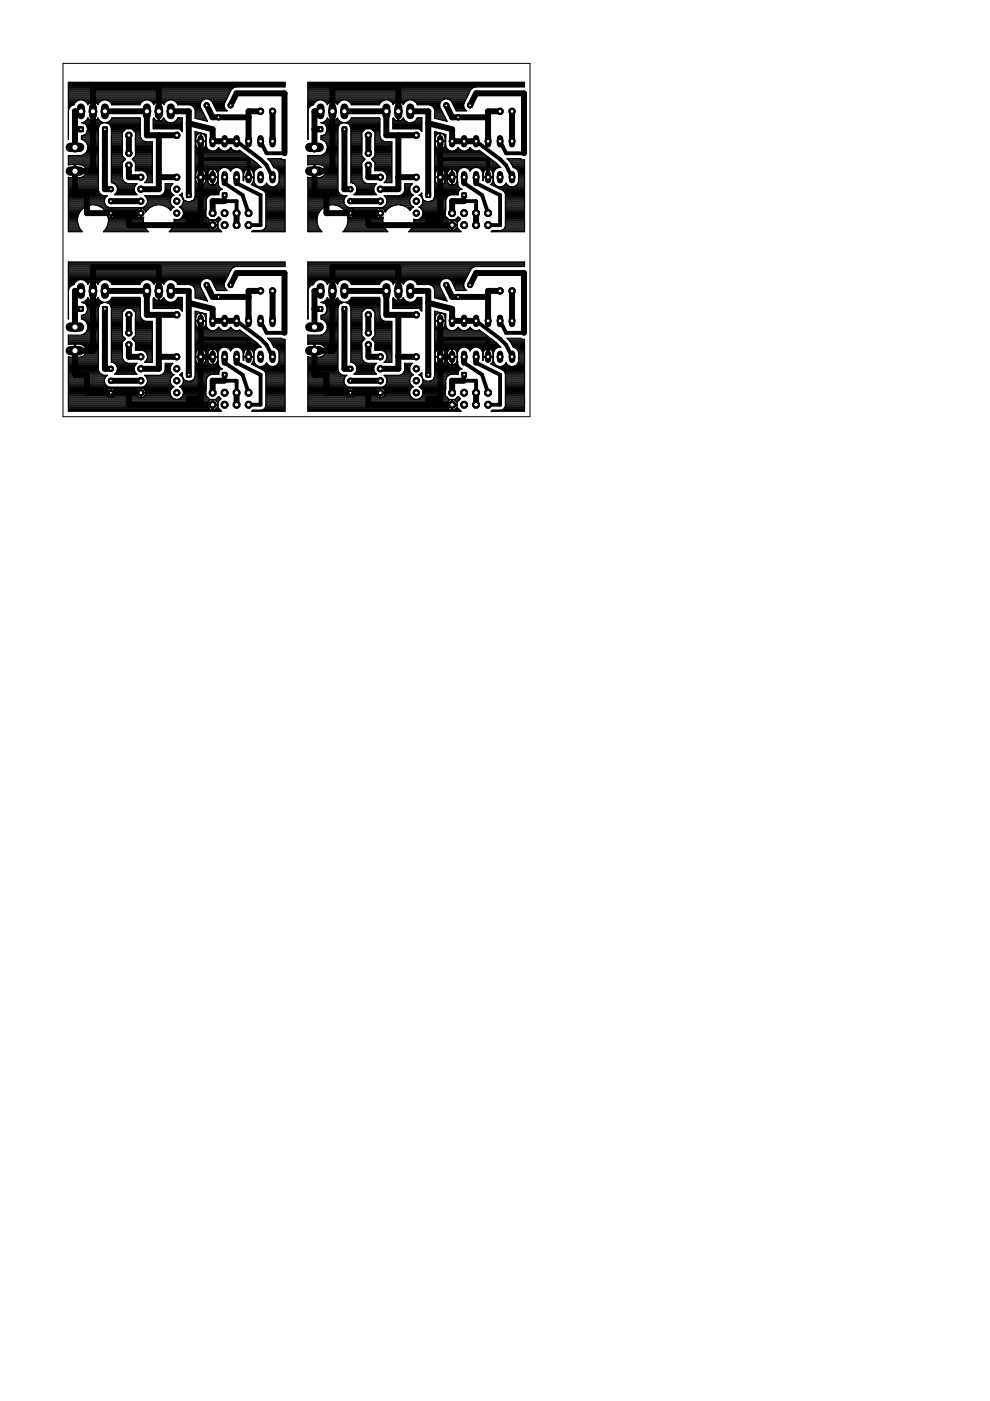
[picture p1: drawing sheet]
<svg xmlns="http://www.w3.org/2000/svg" width="210mm" height="297mm" viewBox="0 0 210 297" stroke-linecap="round" stroke-linejoin="round" font-family="sans-serif">
<g fill="none" stroke="#000" stroke-width="1.3">
<path d="M15.9 27.4h1.3M17.2 23.6h-1.3v7.6M22.2 27.4v12.7h1.3M22.2 23.6h8.9v5.1h6.4M27.3 28.7v3.8M27.3 35v2.6h2.6M33.7 23.6v-5.1h-14v17.8h-3.8v5.1h2.5v3.8h11.5M33.7 28.7v11.4h-3.8M33.7 37.6h3.8M36.2 23.6h3.8v17.8M40 26.1l5.1 1.3v2.6h5.1M42.5 30v17.7"/>
<path d="M42.5 37.6h2.6M43.8 22.3l1.3 2.6h7.6M47.6 37.6v1.2M48.9 22.3l1.3-2.5h10.1v12.7M50.2 37.6v1.2M55.2 23.6h-2.5v6.4M57.8 23.6v6.4M66.7 27.4h1.2M67.9 23.6h-1.2v7.6M73 27.4v12.7h1.3M73 23.6h8.9v5.1h6.4M78.1 28.7v3.8"/>
<path d="M78.1 35v2.6h2.5M84.5 23.6v-5.1h-14v17.8h-3.8v5.1h2.5v3.8h11.4M84.5 28.7v11.4h-3.9M84.5 37.6h3.8M87 23.6h3.8v17.8M90.8 26.1l5.1 1.3v2.6h5M93.3 30v17.7M93.3 37.6h2.6M94.6 22.3l1.3 2.6h7.6M98.4 37.6v1.2M99.7 22.3l1.2-2.5h10.2v12.7M100.9 37.6v1.2"/>
<path d="M106 23.6h-2.5v6.4M108.6 23.6v6.4M23.5 42.7h6.4M27.3 45.2v2.5h17.8M42.5 46.5h-2.5v1.2M47.6 42.7h-2.5v2.5M50.2 45.2v2.5M74.3 42.7h6.3M78.1 45.2v2.5h17.8M93.3 46.5h-2.5v1.2M98.4 42.7h-2.5v2.5M100.9 45.2v2.5"/>
<path d="M15.9 65.5h1.3M17.2 61.7h-1.3v7.6M22.2 61.7h8.9v5.1h6.4M22.2 65.5v12.7h1.3M27.3 66.8v3.8M27.3 73.1v2.5h2.6M33.7 61.7v-5.1h-14v17.8h-3.8v5.1h2.5v3.8h11.5M33.7 66.8v11.4h-3.8M33.7 75.6h3.8M36.2 61.7h3.8v17.8M40 64.2l5.1 1.3v2.5h5.1M42.5 68v17.8"/>
<path d="M42.5 75.6h2.6M43.8 60.4l1.3 2.5h7.6M47.6 75.6v1.3M48.9 60.4l1.3-2.5h10.1v12.7M50.2 75.6v1.3M55.2 61.7h-2.5v6.3M57.8 61.7v6.3M66.7 65.5h1.2M67.9 61.7h-1.2v7.6M73 61.7h8.9v5.1h6.4M73 65.5v12.7h1.3M78.1 73.1v2.5h2.5"/>
<path d="M78.1 66.8v3.8M84.5 61.7v-5.1h-14v17.8h-3.8v5.1h2.5v3.8h11.4M84.5 75.6h3.8M84.5 66.8v11.4h-3.9M87 61.7h3.8v17.8M90.8 64.2l5.1 1.3v2.5h5M93.3 75.6h2.6M93.3 68v17.8M94.6 60.4l1.3 2.5h7.6M98.4 75.6v1.3M99.7 60.4l1.2-2.5h10.2v12.7M100.9 75.6v1.3"/>
<path d="M106 61.7h-2.5v6.3M108.6 61.7v6.3M23.5 80.7h6.4M27.3 83.3v2.5h17.8M42.5 84.5h-2.5v1.3M47.6 80.7h-2.5v2.6M50.2 83.3v2.5M74.3 80.7h6.3M78.1 83.3v2.5h17.8M93.3 84.5h-2.5v1.3M98.4 80.7h-2.5v2.6M100.9 83.3v2.5"/>
</g>
<g fill="none" stroke="#000" stroke-width=".83">
<path d="M42.5 33.8h10.2v3.8M47.6 38.8l3.8 2.6 1.3 3.8M50.2 38.8l5 2.6v6.3h-2.5M50.2 30l5 3.8 1.3 1.2 1.3 2.6M55.2 30l1.3 2.5h3.8M93.3 33.8h10.2v3.8M98.4 38.8l3.8 2.6 1.3 3.8M100.9 38.8l5.1 2.6v6.3h-2.5M100.9 30l5.1 3.8 1.3 1.2 1.3 2.6M106 30l1.3 2.5h3.8M47.6 41.4v1.3h2.6v2.5M98.4 41.4v1.3h2.5v2.5"/>
<path d="M42.5 71.8h10.2v3.8M47.6 76.9l3.8 2.6 1.3 3.8M47.6 79.5v1.2h2.6v2.6M50.2 76.9l5 2.6v6.3h-2.5M50.2 68l5 3.8 1.3 1.3 1.3 2.5M55.2 68l1.3 2.6h3.8M93.3 71.8h10.2v3.8M98.4 79.5v1.2h2.5v2.6M98.4 76.9l3.8 2.6 1.3 3.8M100.9 76.9l5.1 2.6v6.3h-2.5M100.9 68l5.1 3.8 1.3 1.3 1.3 2.5M106 68l1.3 2.6h3.8"/>
</g>
<g fill="none" stroke="#000" stroke-width=".25">
<path d="M14.5 18.4h45.9v-.9h-45.9v12M14.5 19.9h34.1M14.5 19.7h34.2M14.5 19.5h34.3M14.5 19.3h34.4M14.5 19h34.5M14.5 18.8h34.7M14.5 18.6h35M14.5 18.1h45.9M14.5 17.9h45.9M14.5 17.7h45.9M14.5 17.5h45.9"/>
<path d="M48.9 19.2l-1.3 2.8 .1 1M49 19l-.1 .2M49.9 18.4l-.9 .6M65.3 18.4h45.9v-.9h-45.9v12M65.3 19.9h34.1M65.3 19.7h34.2M65.3 19.5h34.3M65.3 19.3h34.4M65.3 19h34.5M65.3 18.8h34.7M65.3 18.6h34.9M65.3 18.1h45.9"/>
<path d="M65.3 17.9h45.9M65.3 17.7h45.9M65.3 17.5h45.9M99.7 19.2l-1.4 2.8 .2 1M99.8 19l-.1 .2M100.7 18.4l-.5 .2-.4 .4M14.5 23.5h.1M14.5 28.8h.1M14.5 39.3h6.4M14.5 39.9h6.4M14.5 39.7h6.4M14.5 39.5h6.4"/>
<path d="M14.5 39h6.4M14.5 38.8h6.4M14.5 38.6h6.4M14.5 38.4h6.4M14.5 38.1h6.4M14.5 37.9h6.4M14.5 37.7h6.4M14.5 34.8h6.4M14.5 34.6h6.4M14.5 34.4h6.4M14.5 34.1h6.4M14.5 33.9h6.4"/>
<path d="M14.5 33.7h6.4M14.5 33.5h6.4M14.5 33.3h6.4M14.5 33h6.4M14.5 29.5h.1M14.5 29.3h.1M14.5 29h.1M14.5 28.6h.1M14.5 28.4h.1M14.5 28.2h.1M14.5 27.9h.1M14.5 27.7h.1"/>
<path d="M14.5 27.5h.1M14.5 27.3h.1M14.5 27h.1M14.5 26.8h.1M14.5 26.6h.1M14.5 26.4h.1M14.5 26.1h.1M14.5 25.9h.1M14.5 25.7h.1M14.5 25.5h.1M14.5 25.3h.1M14.5 25h.1"/>
<path d="M14.5 24.8h.1M14.5 24.6h.1M14.5 24.4h.1M14.5 24.2h.1M14.5 23.9h.1M14.5 23.7h.1M14.5 23.3h.1M14.5 23h.1M14.5 22.8h.3M14.5 22.6h.5M14.5 22.4h.8M14.5 22.1h1.2"/>
<path d="M14.5 21.9h1.3M14.5 21.7h1.5M14.5 21.5h1.7M14.5 21.3h2.2M14.5 21h28.8M14.5 20.8h33.6M14.5 20.6h33.7M14.5 20.4h33.8M14.5 20.2h34M14.7 22.8l-.2 .5M15.8 37.5h.2M15.8 37.3h.2"/>
<path d="M15.8 37h.2M15.8 36.8h.2M15.8 36.6h.2M15.8 35.9h.2M15.8 35.7h.2M15.8 35.5h.2M15.8 35.3h.2M15.8 35h.2M16 36.4h4.9M17.3 26h.1M17.3 29.5h3.6M17.3 29.3h3.6"/>
<path d="M17.3 29h3.6M17.4 26l.7 .3 .3 .5M17.5 35h3.4M17.5 37.5h3.4M17.6 32.8h3.3M17.6 21.3h4.2M17.7 29.7h3.2M17.7 26.1h4M17.7 25.9h4M17.8 35.3h3.1M17.8 37.3h3.1M18 28.6h2.9"/>
<path d="M18 35.5h2.9M18 32.6h2.9M18 29.9h2.9M18 37h2.9M18.1 21.4l.5 .8M18.1 21.4a1.67 1.67 0 0 0-2.5 .8l-.9 .6M18.1 21.5h3.2M18.1 35.7h2.8M18.1 25.7h3.2M18.2 36.8h2.7M18.2 26.4h3M18.2 35.9h2.7"/>
<path d="M18.2 32.4h2.7M18.2 36.6v-.2h-2.4v1.3l-1.3-.1v11.5h3a3.3 3.3 0 0 1 .2-5 3.3 3.3 0 0 1 4.9 1M18.2 36.6v.2M18.2 36.6h2.7M18.2 30.1h2.7M18.2 36.2a1.38 1.38 0 0 0-1.2-1.3h-1v2.8l1.4-.2 .8-.7M18.3 28.4h2.6M18.3 28.3l-.9 .5M18.3 26.6h2.8M18.3 21.7h.8M18.4 25.5h.6M18.4 32.2h2.5"/>
<path d="M18.4 28.2h2.5M18.4 26.8a1.49 1.49 0 0 1-.1 1.5M18.4 30.4h2.5M18.4 26.8h2.6M18.4 27.9h2.5M18.5 31.9h2.4M18.5 30.6h2.4M18.5 27h2.4M18.5 27.7h2.4M18.5 25.3h.3M18.5 21.9h.3M18.5 27.5h2.4"/>
<path d="M18.5 27.3h2.4M18.6 31.7h2.3M18.6 30.8h2.3M18.6 31.5h2.3M18.6 31.3h2.3M18.6 31h2.3M18.6 22.1h.1M18.6 22.2l.5-.5 .5-.2v2h.2v-2l.5 .2 .5 .5M18.6 25l.3 .4 .7 .3v-2h.2v2l.5-.2M18.6 25a1.47 1.47 0 0 1-1.3 1M18.6 25h.1M19.6 25.5h.2"/>
<path d="M19.6 25.3h.2M19.6 25h.2M19.6 24.8h.2M19.6 24.6h.2M19.6 24.4h.2M19.6 24.2h.2M19.6 23.9h.2M19.6 23.3h.2M19.6 23h.2M19.6 22.8h.2M19.6 22.6h.2M19.6 22.4h.2"/>
<path d="M19.6 22.1h.2M19.6 21.9h.2M19.6 21.7h.2M20.3 21.7h.8M20.3 25.5h.8M20.6 21.9h.3M20.6 25.3h.3M20.6 25.2l-.3 .3M20.8 25h.1M20.8 22.1h.1M20.8 22.2a1.56 1.56 0 0 1 1.5-1 1.56 1.56 0 0 1 1.4 1h6a1.56 1.56 0 0 1 1.4-1 1.56 1.56 0 0 1 1.5 1M20.8 25a1.56 1.56 0 0 0 1.5 1 1.56 1.56 0 0 0 1.4-1h6l.1 .3"/>
<path d="M20.8 25l-.2 .2M20.9 28.8h-3.6v.7a1.77 1.77 0 0 1 1.3 1.8 1.77 1.77 0 0 1-1.4 1.7h-2.7v2l1.3-.1v1.3h5.1M21 26.8l-.1 .3v13.3M22 26l-.7 .3-.3 .5M22.5 26l.7 .3 .3 .5M22.7 21.3h7.9M22.8 26.1h7M22.8 25.9h7M23.2 21.5h7M23.2 25.7h6.6M23.2 26.4h6.6M23.4 26.6h6.4"/>
<path d="M23.4 21.7h6.6M23.4 25.5h6.4M23.5 26.8l.1 .3v11.6a1.35 1.35 0 0 1 1.3 1.7M23.5 26.8h6.3M23.6 27h6.2M23.6 25.3h6.2M23.6 21.9h6.2M23.6 36.2h2.4M23.6 28.8h2.3M23.6 37.5h2.4M23.6 38.6h2.8M23.6 38.4h2.6"/>
<path d="M23.6 38.1h2.5M23.6 37.9h2.4M23.6 37.7h2.4M23.6 37.3h2.4M23.6 37h2.4M23.6 36.8h2.4M23.6 36.6h2.4M23.6 36.4h2.4M23.6 35.9h2.4M23.6 35.7h2.4M23.6 35.5h2.3M23.6 35.3h2.3"/>
<path d="M23.6 35h2.3M23.6 34.8h2.3M23.6 34.6h2.3M23.6 34.4h2.4M23.6 34.1h2.6M23.6 33.9h2.9M23.6 33.7h3M23.6 33.5h2.7M23.6 33.3h2.5M23.6 33h2.3M23.6 32.8h2.3M23.6 32.6h2.3"/>
<path d="M23.6 32.4h2.3M23.6 32.2h2.3M23.6 31.9h2.3M23.6 31.7h2.4M23.6 31.5h2.4M23.6 31.3h2.4M23.6 31h2.4M23.6 30.8h2.4M23.6 30.6h2.4M23.6 30.4h2.4M23.6 30.1h2.4M23.6 29.9h2.4"/>
<path d="M23.6 29.7h2.4M23.6 29.5h2.4M23.6 29.3h2.3M23.6 29h2.3M23.6 28.6h2.3M23.6 28.4h2.3M23.6 28.2h2.3M23.6 27.9h2.5M23.6 27.7h2.7M23.6 27.5h2.9M23.6 27.3h6.2M23.7 22.1h6"/>
<path d="M23.7 25h6M24 38.8h2.7M24.4 39h4.6M24.6 39.3h4.1M24.7 39.5h3.9M24.8 39.7h3.7M24.9 39.9h3.6M25.9 29.3v-1.2l.8-.8h1.2l.8 .8v1.2M25.9 31.9v1.2l.7 .7-.7 .7 .1 3.3 .2 .6M25.9 29.3v2.6M26.2 38.4l.9 .5h2l-.6 .9v.6M28.1 33.7h4.2"/>
<path d="M28.1 27.5h1.7M28.2 33.9h4.1M28.3 33.5h4M28.3 27.7h1.5M28.4 34.1h3.9M28.5 33.3h3.8M28.5 27.9h1.3M28.6 34.4h3.7M28.7 36.2h3.6M28.7 35.9h3.6M28.7 35.7h3.6M28.7 31.7h3.6"/>
<path d="M28.7 31.5h3.6M28.7 31.3h3.6M28.7 31h3.6M28.7 30.8h3.6M28.7 30.6h3.6M28.7 30.4h3.6M28.7 30.1h3.6M28.7 29.9h1.8M28.7 29.7h1.5M28.7 29.5h1.3M28.7 29.3v2.6M28.7 31.9v1.2l-.7 .7 .7 .7v1.7h.9"/>
<path d="M28.7 28.8h1.1M28.7 35.5h3.6M28.7 35.3h3.6M28.7 35h3.6M28.7 34.8h3.6M28.7 34.6h3.6M28.7 33h3.6M28.7 32.8h3.6M28.7 32.6h3.6M28.7 32.4h3.6M28.7 32.2h3.6M28.7 31.9h3.6"/>
<path d="M28.7 29.3h1.2M28.7 29h1.1M28.7 28.6h1.1M28.7 28.4h1.1M28.7 28.2h1.1M29.8 25.3v3.7l.2 .5 .9 .6h1.4v8.6h-1.6a1.4 1.4 0 0 0 .4-1.9M30.1 36.2l.5 .2 .5 .4M30.6 36.4h1.7M30.8 38.6h1.5M30.9 36.6h1.4M31 38.4h1.3M31.1 36.8h1.2"/>
<path d="M31.1 38.1h1.2M31.2 37h1.1M31.2 37.9h1.1M31.2 37.3h1.1M31.3 37.5h1M31.3 37.7h1M31.6 21.3h4.1M32.1 21.5h3.2M32.3 21.7h.8M32.5 27.3h6.2M32.5 27h6.2M32.5 26.8h6.2"/>
<path d="M32.5 26.6h6.2M32.5 26.4h6.2M32.5 26.1h6.1M32.5 25.9h3.2M32.5 25.7h2.7M32.5 25.5h.5M32.5 25.3h.3M32.5 21.9h.3M32.6 22.1h.1M32.6 22.2l.4-.5 .5-.2v2h.3v-2l.5 .2 .4 .5M32.6 25l-.1 .3M32.6 25l.4 .5"/>
<path d="M32.6 25h.1M33 25.5l.5 .2v-2h.3v2l.5-.2M33.5 25.5h.3M33.5 25.3h.3M33.5 25h.3M33.5 24.8h.3M33.5 24.6h.3M33.5 24.4h.3M33.5 24.2h.3M33.5 23.9h.3M33.5 23.3h.3M33.5 23h.3"/>
<path d="M33.5 22.8h.3M33.5 22.6h.3M33.5 22.4h.3M33.5 22.1h.3M33.5 21.9h.3M33.5 21.7h.3M34.3 21.7h.8M34.3 25.5h.7M34.5 21.9h.4M34.6 25.3h.2M34.6 25.2l-.3 .3M34.7 22.1h.1"/>
<path d="M34.7 25a1.57 1.57 0 0 0 1.5 1 1.57 1.57 0 0 0 1.5-1h1v2.9l-.6-.6h-5.6v-2M34.7 22.2a1.57 1.57 0 0 1 1.5-1 1.57 1.57 0 0 1 1.5 1h2.6l.9 .6M34.7 25l-.1 .2M34.7 25h.1M35 39.3h1.4M35 39.9h1.1M35 39.7h1.1M35 39.5h1.2M35 39h1.6M36.7 21.3h6.2M36.7 25.9h2M36.9 27.3h.1"/>
<path d="M37.1 21.5h5.7M37.2 25.7h1.5M37.4 21.7h5.2M37.4 25.5h1.3M37.6 25.3h1.1M37.6 21.9h4.9M37.7 25h1M37.7 22.1h4.7M38.2 27.5h.5M38.5 27.7h.2M40.6 22.4h1.9M40.9 22.6h1.6"/>
<path d="M41.2 22.8l.2 .5v1.8l2.6 .6M41.2 22.8h1.3M41.3 23h1.4M41.4 23.3h1.4M41.4 23.5h1.5M41.4 36.2h.4M41.4 28.8h.2M41.4 37.5h4.8M41.4 39.3h1M41.4 39.9h5.4M41.4 39.7h5.1M41.4 39.5h5"/>
<path d="M41.4 39h.5M41.4 38.8h.3M41.4 38.6h.2M41.4 38.4h.1M41.4 38.1h.1M41.4 37.9h.1M41.4 37.7h.1M41.4 37.3h.1M41.4 37h.1M41.4 36.8h.1M41.4 36.6h.2M41.4 36.4h.3"/>
<path d="M41.4 35.9h.8M41.4 35.7h5.5M41.4 35.5h14M41.4 35.3h13.7M41.4 35h13.5M41.4 34.8h13.3M41.4 34.6h13M41.4 34.4h12.7M41.4 34.1h12.4M41.4 33.9h12.2M41.4 33.7h11.9M41.4 33.5h11.6"/>
<path d="M41.4 33.3h11.3M41.4 33h11M41.4 32.8h10.7M41.4 32.6h10.4M41.4 32.4h10.1M41.4 32.2h9.8M41.4 31.9h3.2M41.4 31.7h2.8M41.4 31.5h.6M41.4 31.3h.3M41.4 31h.2M41.4 30.8h.1"/>
<path d="M41.4 30.6h.1M41.4 30.4h.1M41.4 30.1h.1M41.4 29.9h1.1M41.4 29.7h.1M41.4 29.5h.1M41.4 29.3h.1M41.4 29h.2M41.4 28.6h.4M41.4 28.4h.7M41.4 28.2h1M41.4 27.9h.1"/>
<path d="M41.4 25h2.2M41.4 24.8h2.1M41.4 24.6h2M41.4 24.4h1.9M41.4 24.2h1.8M41.4 23.9h1.7M41.4 23.7h1.6M41.7 36.4l-.2 1.1M41.9 39l.6 .3M42.1 25.3h1.7M42.4 22.2l.1 .5 1.5 3M42.5 28.3h-.2a1.21 1.21 0 0 0-.8 1.6h2.1v-.9"/>
<path d="M42.5 28.3v3.3M42.5 35.9v3.4M42.5 36.2h.1M42.5 28.8h.1M42.5 35.9h.1M42.5 39.3h.2M42.5 35.9l-.6 .2-.2 .3M42.5 31.6h.1M42.5 28.3h.1M42.5 39h.1M42.5 38.8h.1M42.5 38.6h.1"/>
<path d="M42.5 38.4h.1M42.5 38.1h.1M42.5 37.9h.1M42.5 37.7h.1M42.5 37.3h.1M42.5 37h.1M42.5 36.8h.1M42.5 36.6h.1M42.5 36.4h.1M42.5 31.5h.1M42.5 31.3h.1M42.5 31h.1"/>
<path d="M42.5 30.8h.1M42.5 30.6h.1M42.5 30.4h.1M42.5 30.1h.1M42.5 29.7h.1M42.5 29.5h.1M42.5 29.3h.1M42.5 29h.1M42.5 28.6h.1M42.5 28.4h.1M42.6 35.9v3.4l.6-.3 .3-.2 .1-1.1h-2.1a1.42 1.42 0 0 0 .4 1.3M42.6 28.3v3.3"/>
<path d="M42.6 35.9h.1M42.6 35.9l.6 .2 .3 .3M42.6 31.6h.1M42.6 28.3l.6 .2 .4 .5M42.6 28.3h.1M42.6 29.9h1.1M42.7 39.3h2.2M42.9 35.9h1.9M43 25.5h.9M43 28.4h.3M43.1 31.5h.9M43.2 39h1.2"/>
<path d="M43.3 36.2h1.1M43.3 28.6h.4M43.4 31.3h.5M43.4 38.8h.8M43.5 36.4l.1 1.1M43.5 36.4h.7M43.5 28.8h.2M43.5 31h.3M43.5 31l.1-1h-2.1a1.19 1.19 0 0 0 1 1.6M43.5 31l-.3 .4-.6 .2M43.5 38.6h.6M43.5 36.6h.6"/>
<path d="M43.6 29h.1M43.6 38.4h.5M43.6 30.8h.1M43.6 38.1h.4M43.6 37.9h.4M43.6 37.7h.4M43.6 37.3h.4M43.6 37h.4M43.6 36.8h.4M43.6 30.6h.1M43.6 30.4h.1M43.6 30.1h.1"/>
<path d="M43.6 29.7h.1M43.6 29.5h.1M43.6 29.3h.1M43.9 25.7h.1M44.2 36.4l-.2 1.1M44.3 21h3.7M44.4 39l.6 .3M44.7 21.3h3.2M44.9 21.5l1 2h2.3l-.5-.5M44.9 21.5a1.4 1.4 0 0 0-1.4-.5 1.4 1.4 0 0 0-1.1 1.2M44.9 21.5h2.9M45 35.9v3.4"/>
<path d="M45 36.2h.2M45 35.9h.1M45 39.3h.2M45 35.9l-.6 .2-.2 .3M45 39h.2M45 38.8h.2M45 38.6h.2M45 38.4h.2M45 38.1h.2M45 37.9h.2M45 37.7h.2M45 37.3h.2"/>
<path d="M45 37h.2M45 36.8h.2M45 36.6h.2M45 36.4h.2M45 35.9h.2M45 21.7h2.7M45.1 21.9h2.5M45.2 35.9a1.05 1.05 0 0 1 .9 .9v.7M45.2 35.9v3.4l.6-.3M45.2 35.9h.1M45.3 22.1h2.2M45.3 39.3h1"/>
<path d="M45.4 22.4h2.1M45.4 35.9h1.3M45.5 22.6h2M45.6 31.9h1.5M45.6 22.8h2M45.7 23h2M45.8 39h.5M45.8 36.2h.6M45.8 23.3h2.1M46 38.8h.3M46 38.8l.1-1.1h-2.1a1.42 1.42 0 0 0 .4 1.3M46 38.8l-.2 .2"/>
<path d="M46 31.7h.8M46 36.4h.4M46.1 38.6h.2M46.1 36.6h.1M46.1 38.4h.1M46.1 36.8h.1M46.1 38.1h.1M46.1 37.9h.1M46.1 37.7h.1M46.1 37.3h.1M46.1 37h.1M46.2 31.5h.3"/>
<path d="M46.3 38.6a1.29 1.29 0 0 0 .9 1.5 .76 .76 0 0 0-.8 .6v.6h-1.6l-.5 .2-.6 .9M48.1 31.9h1.6M48.4 35.7h1M48.5 31.7h.8M48.6 35.9h.6M48.7 31.5h.4M48.8 36.2h.2M50.7 31.9h.2M50.9 35.7h3.6M51.2 35.9h1.2M51.4 36.2h.6M51.5 36.4h.3"/>
<path d="M51.5 36.6h.2M51.6 37.5h2.2M51.6 38.1h.1M51.6 37.9h.1M51.6 37.7h.1M51.6 37.3h.1M51.6 37h.1M51.6 36.8h.1M51.8 36.4l-.1 1.1M52.6 35.9h.1M52.6 35.9h-.3l-.5 .5M52.6 35.9v1.8h-.9v.6l-.1-1.7a1.41 1.41 0 0 0-1.3-1.1 1.41 1.41 0 0 0-1.4 .8 1.41 1.41 0 0 0-1.5-.8 1.41 1.41 0 0 0-1.2 1.1l.1 2"/>
<path d="M52.6 36.2h.2M52.6 37.3h.2M52.6 37h.2M52.6 36.8h.2M52.6 36.6h.2M52.6 36.4h.2M52.6 35.9h.2M52.8 35.9v1.8h.9l-.1 1.1M52.8 35.9l.5 .1 .3 .4M52.8 35.9h.1M53 35.9h1.3M53.4 39l-.1 .1 2.8 1.5"/>
<path d="M53.4 39h.7M53.4 36.2h.7M53.6 39.3h.7M53.6 38.8h.4M53.6 36.4l.1 1.1M53.6 38.8l-.2 .2M53.6 36.4h.4M53.7 38.6h.2M53.7 36.6h.2M53.7 38.4h.1M53.7 38.1h.1M53.7 37.9h.1"/>
<path d="M53.7 37.7h.1M53.7 37.3h.1M53.7 37h.1M53.7 36.8h.1M54 39.5h.6M54.1 39l-.3-.5v-1.9a1.39 1.39 0 0 1 1.6-1.1l-.9-.9-3.7-2.7a1.61 1.61 0 0 1-1.9-.6 1.51 1.51 0 0 1-2.6 0 1.42 1.42 0 0 1-1.5 .7 1.42 1.42 0 0 1-1.1-1.1v-2.4l-2.3-.6v13.8l-.3 .6-.8 .5M54.1 39a1.42 1.42 0 0 0 2.3 0M54.4 39.7h6M54.9 39.9h5.5M55.9 39.5h1.2M56.2 39.3h.6M56.4 39l.1-.2 .1 .2"/>
<path d="M56.4 39h.2M56.6 39a1.42 1.42 0 0 0 2.4 0M56.8 33.7h2.9M57 33.9h3.4M57.3 34.1h3.1M57.5 34.4h2.9M57.6 34.6h2.8M57.7 34.8h2.7M57.8 35h2.6M57.9 35.3h2.5M58 35.5h2.4M58 35.5h.1"/>
<path d="M58.1 35.5l.5 .2 .4 .4 .2 .5v1.9l-.2 .5M58.4 39.5h2M58.5 35.7h1.9M58.7 39.3h1.7M58.8 35.9h1.6M59 39h1.4M59 36.2h1.4M59.1 38.8h1.3M59.1 36.4h1.3M59.2 38.6h1.2M59.2 36.6h1.2M59.2 37.5h1.2"/>
<path d="M59.2 38.4h1.2M59.2 38.1h1.2M59.2 37.9h1.2M59.2 37.7h1.2M59.2 37.3h1.2M59.2 37h1.2M59.2 36.8h1.2M59.5 33.7l.9 .2v15.2h-7l.2-.2h1.9l.7-.5M59.5 33.6v.1M59.5 33.6h-2.8l.7 .7 .6 1.2M65.3 23.5h.1M65.3 28.8h.1"/>
<path d="M65.3 39.3h6.3M65.3 39.9h6.3M65.3 39.7h6.3M65.3 39.5h6.3M65.3 39h6.3M65.3 38.8h6.3M65.3 38.6h6.3M65.3 38.4h6.3M65.3 38.1h6.3M65.3 37.9h6.3M65.3 37.7h6.3M65.3 34.8h6.3"/>
<path d="M65.3 34.6h6.3M65.3 34.4h6.3M65.3 34.1h6.3M65.3 33.9h6.3M65.3 33.7h6.3M65.3 33.5h6.3M65.3 33.3h6.3M65.3 33h6.3M65.3 29.5h.1M65.3 29.3h.1M65.3 29h.1M65.3 28.6h.1"/>
<path d="M65.3 28.4h.1M65.3 28.2h.1M65.3 27.9h.1M65.3 27.7h.1M65.3 27.5h.1M65.3 27.3h.1M65.3 27h.1M65.3 26.8h.1M65.3 26.6h.1M65.3 26.4h.1M65.3 26.1h.1M65.3 25.9h.1"/>
<path d="M65.3 25.7h.1M65.3 25.5h.1M65.3 25.3h.1M65.3 25h.1M65.3 24.8h.1M65.3 24.6h.1M65.3 24.4h.1M65.3 24.2h.1M65.3 23.9h.1M65.3 23.7h.1M65.3 23.3h.1M65.3 23h.1"/>
<path d="M65.3 22.8h.2M65.3 22.6h.4M65.3 22.4h.8M65.3 22.1h1.2M65.3 21.9h1.3M65.3 21.7h1.5M65.3 21.5h1.7M65.3 21.3h2.2M65.3 21h28.8M65.3 20.8h33.6M65.3 20.6h33.7M65.3 20.4h33.8"/>
<path d="M65.3 20.2h34M65.5 22.8l-.2 .5M66.5 37.5h.3M66.5 37.3h.3M66.5 37h.3M66.5 36.8h.3M66.5 36.6h.3M66.5 35.9h.3M66.5 35.7h.3M66.5 35.5h.3M66.5 35.3h.3M66.5 35h.3"/>
<path d="M66.8 36.4h4.8M68.1 26h.1M68.1 29.5h3.5M68.1 29.3h3.5M68.1 29h3.5M68.2 26l.7 .3 .3 .5M68.2 35h3.4M68.3 37.5h3.3M68.4 32.8h3.2M68.4 21.3h4.1M68.5 29.7h3.1M68.5 26.1h4"/>
<path d="M68.5 25.9h4M68.6 35.3h3M68.6 37.3h3M68.7 28.6h2.9M68.8 32.6h2.8M68.8 35.5h2.8M68.8 29.9h2.8M68.8 37h2.8M68.8 21.4a1.67 1.67 0 0 0-2.4 .8l-.9 .6M68.8 21.4l.6 .8M68.9 21.5h3.2M68.9 35.7h2.7"/>
<path d="M68.9 25.7h3.2M68.9 36.8h2.7M68.9 26.4h3.1M69 32.4h2.6M69 36.6v-.2h-2.5v1.3l-1.2-.1v11.5h3a3.3 3.3 0 0 1 .1-5 3.3 3.3 0 0 1 5 1M69 36a1.35 1.35 0 0 0-1.2-1.1h-1v2.8l1.4-.2 .7-.7M69 36.6h2.6M69 35.9h2.6M69 30.1h2.6M69 36.6l-.1 .2M69 36v.2M69 28.4h2.6"/>
<path d="M69.1 28.3l-.9 .5M69.1 26.6h2.8M69.1 21.7h.8M69.1 25.5h.7M69.2 28.2h2.4M69.2 32.2h2.4M69.2 30.4h2.4M69.2 26.8l.1 .9-.2 .6M69.2 26.8h2.6M69.2 27.9h2.4M69.3 31.9h2.3M69.3 30.6h2.3"/>
<path d="M69.3 27h2.4M69.3 27.7h2.3M69.3 21.9h.3M69.3 27.5h2.3M69.3 27.3h2.3M69.3 25.3h.3M69.3 31.7h2.3M69.4 30.8h2.2M69.4 31.5h2.2M69.4 31.3h2.2M69.4 31h2.2M69.4 22.1h.1"/>
<path d="M69.4 22.2l.4-.5 .6-.2v2h.2v-2l.5 .2 .5 .5M69.4 25a1.47 1.47 0 0 1-1.3 1M69.4 25h.1M69.4 25l.4 .5M69.8 25.5l.6 .2v-2h.2v2l.5-.2M70.4 25.5h.2M70.4 25.3h.2M70.4 25h.2M70.4 24.8h.2M70.4 24.6h.2M70.4 24.4h.2M70.4 24.2h.2"/>
<path d="M70.4 23.9h.2M70.4 23.3h.2M70.4 23h.2M70.4 22.8h.2M70.4 22.6h.2M70.4 22.4h.2M70.4 22.1h.2M70.4 21.9h.2M70.4 21.7h.2M71.1 21.7h.8M71.1 25.5h.7M71.4 21.9h.3"/>
<path d="M71.4 25.3h.2M71.4 25.2l-.3 .3M71.5 25h.1M71.5 22.1h.1M71.6 22.2a1.56 1.56 0 0 1 1.5-1 1.56 1.56 0 0 1 1.4 1h5.9a1.56 1.56 0 0 1 1.5-1 1.56 1.56 0 0 1 1.5 1M71.6 25l-.2 .2M71.6 25l.5 .8 .6 .2M71.6 28.8h-3.5v.7a1.77 1.77 0 0 1 1.3 1.8 1.77 1.77 0 0 1-1.4 1.7h-2.7v2l1.2-.1v1.3h5.1M71.8 26.8l-.2 .3v13.3M72.7 26l-.6 .3-.3 .5M73.3 26l.6 .3 .4 .5M73.5 21.3h7.9"/>
<path d="M73.6 26.1h6.9M73.6 25.9h6.9M74 21.5h7M74 25.7h6.5M74 26.4h6.5M74.2 26.6h6.3M74.2 21.7h6.6M74.2 25.5h6.3M74.3 26.8l.1 .3v11.6a1.35 1.35 0 0 1 1.3 1.7M74.3 26.8h6.2M74.4 27h6.1M74.4 25.3h6.1"/>
<path d="M74.4 21.9h6.2M74.4 36.2h2.3M74.4 28.8h2.3M74.4 37.5h2.3M74.4 38.6h2.8M74.4 38.4h2.6M74.4 38.1h2.5M74.4 37.9h2.4M74.4 37.7h2.3M74.4 37.3h2.3M74.4 37h2.3M74.4 36.8h2.3"/>
<path d="M74.4 36.6h2.3M74.4 36.4h2.3M74.4 35.9h2.3M74.4 35.7h2.3M74.4 35.5h2.3M74.4 35.3h2.3M74.4 35h2.3M74.4 34.8h2.3M74.4 34.6h2.3M74.4 34.4h2.4M74.4 34.1h2.6M74.4 33.9h2.8"/>
<path d="M74.4 33.7h2.9M74.4 33.5h2.7M74.4 33.3h2.5M74.4 33h2.3M74.4 32.8h2.3M74.4 32.6h2.3M74.4 32.4h2.3M74.4 32.2h2.3M74.4 31.9h2.3M74.4 31.7h2.3M74.4 31.5h2.3M74.4 31.3h2.3"/>
<path d="M74.4 31h2.3M74.4 30.8h2.3M74.4 30.6h2.3M74.4 30.4h2.3M74.4 30.1h2.3M74.4 29.9h2.3M74.4 29.7h2.3M74.4 29.5h2.3M74.4 29.3h2.3M74.4 29h2.3M74.4 28.6h2.3M74.4 28.4h2.3"/>
<path d="M74.4 28.2h2.3M74.4 27.9h2.5M74.4 27.7h2.7M74.4 27.5h2.9M74.4 27.3h6.1M74.5 22.1h6M74.5 25h6M74.7 38.8h2.8M75.2 39h4.5M75.4 39.3h4.1M75.5 39.5h3.9M75.6 39.7h3.7"/>
<path d="M75.7 39.9h3.5M76.7 29.3v-1.2l.8-.8h1.2l.8 .8v1.2M76.7 31.9v1.2l.7 .7-.7 .7v3.3l.2 .6M76.7 29.3v2.6M76.9 38.4l.9 .5h2l-.6 .9v.6M78.9 33.7h4.2M78.9 27.5h1.6M79 33.9h4.1M79.1 33.5h4M79.1 27.7h1.4M79.2 34.1h3.9M79.3 33.3h3.8"/>
<path d="M79.3 27.9h1.2M79.4 34.4h3.7M79.5 36.2h3.6M79.5 35.9h3.6M79.5 35.7h3.6M79.5 31.7h3.6M79.5 31.5h3.6M79.5 31.3h3.6M79.5 31h3.6M79.5 30.8h3.6M79.5 30.6h3.6M79.5 30.4h3.6"/>
<path d="M79.5 30.1h3.6M79.5 29.9h1.8M79.5 29.7h1.5M79.5 29.5h1.3M79.5 29.3v2.6M79.5 31.9v1.2l-.7 .7 .7 .7v1.7h.9M79.5 28.8h1M79.5 35.5h3.6M79.5 35.3h3.6M79.5 35h3.6M79.5 34.8h3.6M79.5 34.6h3.6"/>
<path d="M79.5 33h3.6M79.5 32.8h3.6M79.5 32.6h3.6M79.5 32.4h3.6M79.5 32.2h3.6M79.5 31.9h3.6M79.5 29.3h1.2M79.5 29h1.1M79.5 28.6h1M79.5 28.4h1M79.5 28.2h1M80.5 25.3v3.7l.3 .5 .8 .6h1.5v8.6h-1.7a1.4 1.4 0 0 0 .4-1.9"/>
<path d="M80.5 25.3l-.1-.3h-5.9a1.53 1.53 0 0 1-1.8 1M80.9 36.2l.5 .2 .4 .4M81.4 36.4h1.7M81.6 38.6h1.5M81.6 36.6h1.5M81.8 38.4h1.3M81.8 36.8h1.3M81.9 38.1h1.2M81.9 37h1.2M82 37.9h1.1M82 37.3h1.1M82 37.5h1.1"/>
<path d="M82 37.7h1.1M82.4 21.3h4.1M82.8 21.5h3.2M83.1 21.7h.7M83.3 21.9h.3M83.3 27.3h6.1M83.3 27h6.1M83.3 26.8h6.1M83.3 26.6h6.1M83.3 26.4h6.1M83.3 26.1h6.1M83.3 25.9h3.1"/>
<path d="M83.3 25.7h2.7M83.3 25.5h.5M83.3 25.3h.2M83.4 22.1h.1M83.4 22.2l.4-.5 .5-.2v2h.3v-2l.5 .2 .4 .5M83.4 25h.1M83.4 25l-.1 .3M83.4 25l.4 .5M83.8 25.5l.5 .2v-2h.3v2l.5-.2M84.3 25.5h.3M84.3 25.3h.3M84.3 25h.3"/>
<path d="M84.3 24.8h.3M84.3 24.6h.3M84.3 24.4h.3M84.3 24.2h.3M84.3 23.9h.3M84.3 23.3h.3M84.3 23h.3M84.3 22.8h.3M84.3 22.6h.3M84.3 22.4h.3M84.3 22.1h.3M84.3 21.9h.3"/>
<path d="M84.3 21.7h.3M85 21.7h.8M85.1 25.5h.7M85.3 21.9h.3M85.4 25.3h.2M85.5 22.1h.1M85.5 25a1.57 1.57 0 0 0 1.5 1 1.57 1.57 0 0 0 1.5-1h.9v2.9l-.6-.6h-5.5v-2M85.5 22.2a1.57 1.57 0 0 1 1.5-1 1.57 1.57 0 0 1 1.5 1h2.6l.8 .6M85.5 25h.1M85.5 25l-.4 .5M85.8 39.3h1.3M85.8 39.9h1.1"/>
<path d="M85.8 39.7h1.1M85.8 39.5h1.2M85.8 39h1.6M87.5 21.3h6.2M87.5 25.9h1.9M87.7 27.3h.1M87.9 21.5h5.6M87.9 25.7h1.5M88.2 21.7h5.2M88.2 25.5h1.2M88.3 25.3h1.1M88.3 21.9h5"/>
<path d="M88.4 22.1h4.8M88.5 25h.9M89 27.5h.4M89.3 27.7h.1M91.4 22.4h1.8M91.7 22.6h1.5M91.9 22.8l.3 .5v1.8l2.6 .6M91.9 22.8h1.4M92.1 23h1.3M92.1 23.3h1.4M92.2 23.5h1.4M92.2 36.2h.4"/>
<path d="M92.2 28.8h.2M92.2 37.5h4.8M92.2 39.3h1M92.2 39.9h5.4M92.2 39.7h5.1M92.2 39.5h5M92.2 39h.5M92.2 38.8h.3M92.2 38.6h.2M92.2 38.4h.1M92.2 38.1h.1M92.2 37.9h.1"/>
<path d="M92.2 37.7h.1M92.2 37.3h.1M92.2 37h.1M92.2 36.8h.1M92.2 36.6h.2M92.2 36.4h.2M92.2 35.9h.8M92.2 35.7h5.5M92.2 35.5h13.9M92.2 35.3h13.7M92.2 35h13.5M92.2 34.8h13.3"/>
<path d="M92.2 34.6h13M92.2 34.4h12.7M92.2 34.1h12.4M92.2 33.9h12.2M92.2 33.7h11.9M92.2 33.5h11.6M92.2 33.3h11.3M92.2 33h11M92.2 32.8h10.7M92.2 32.6h10.4M92.2 32.4h10.1M92.2 32.2h9.8"/>
<path d="M92.2 31.9h3.2M92.2 31.7h2.8M92.2 31.5h.6M92.2 31.3h.3M92.2 31h.2M92.2 30.8h.1M92.2 30.6h.1M92.2 30.4h.1M92.2 30.1h.1M92.2 29.9h1.1M92.2 29.7h.1M92.2 29.5h.1"/>
<path d="M92.2 29.3h.1M92.2 29h.1M92.2 28.6h.4M92.2 28.4h.7M92.2 28.2h1M92.2 27.9h.1M92.2 25h2.2M92.2 24.8h2.1M92.2 24.6h2M92.2 24.4h1.9M92.2 24.2h1.8M92.2 23.9h1.7"/>
<path d="M92.2 23.7h1.5M92.3 29v.9h2.1v-.9M92.4 31l-.1-1h2.1a1.19 1.19 0 0 1-1 1.6M92.4 31l.2 .4 .7 .2M92.4 36.4l-.1 1.1M92.6 39l.7 .3M92.9 25.3h1.6M93.2 22.2l.1 .5 1.5 3M93.3 28.3v3.3M93.3 35.9v3.4M93.3 36.2h.1M93.3 28.8h.1"/>
<path d="M93.3 35.9h.1M93.3 39.3h.1M93.3 31.6h.1M93.3 28.3h.1M93.3 39h.1M93.3 38.8h.1M93.3 38.6h.1M93.3 38.4h.1M93.3 38.1h.1M93.3 37.9h.1M93.3 37.7h.1M93.3 37.3h.1"/>
<path d="M93.3 37h.1M93.3 36.8h.1M93.3 36.6h.1M93.3 36.4h.1M93.3 31.5h.1M93.3 31.3h.1M93.3 31h.1M93.3 30.8h.1M93.3 30.6h.1M93.3 30.4h.1M93.3 30.1h.1M93.3 29.7h.1"/>
<path d="M93.3 29.5h.1M93.3 29.3h.1M93.3 29h.1M93.3 28.6h.1M93.3 28.4h.1M93.3 35.9l-.7 .2-.2 .3M93.3 28.3l-.7 .2-.3 .5M93.4 35.9v3.4l.2-.1a1.21 1.21 0 0 0 .8-1.5h-2.1v.8l.3 .5M93.4 28.3v3.3M93.4 35.9h.1M93.4 31.6h.1M93.4 28.3h.1"/>
<path d="M93.4 29.9h1.1M93.4 35.9l.6 .2 .2 .3M93.4 28.3h.2a1.01 1.01 0 0 1 .8 .7M93.5 39.3h2.2M93.7 35.9h1.8M93.8 25.5h.8M93.8 28.4h.2M93.9 31.5h.9M94 39h1.2M94 36.2h1.2M94.1 28.6h.4M94.1 31.3h.5"/>
<path d="M94.2 38.8h.8M94.2 36.4l.2 1.1M94.2 36.4h.8M94.3 28.8h.2M94.3 31h.2M94.3 38.6h.6M94.3 36.6h.6M94.3 29h.2M94.4 38.4h.4M94.4 30.8h.1M94.4 38.1h.4M94.4 37.9h.4"/>
<path d="M94.4 37.7h.4M94.4 37.3h.4M94.4 37h.4M94.4 36.8h.4M94.4 30.6h.1M94.4 30.4h.1M94.4 30.1h.1M94.4 29.7h.1M94.4 29.5h.1M94.4 29.3h.1M94.7 25.7h.1M95 36.4l-.2 1.1"/>
<path d="M95 21h3.8M95.2 39l.6 .3M95.5 21.3h3.2M95.7 21.5l1 2h2.3l-.5-.5M95.7 21.5h2.9M95.7 21.5a1.4 1.4 0 0 0-1.5-.5 1.4 1.4 0 0 0-1 1.2M95.8 35.9v3.4M95.8 36.2h.1M95.8 35.9h.1M95.8 39.3h.2M95.8 39h.1M95.8 38.8h.1"/>
<path d="M95.8 38.6h.1M95.8 38.4h.1M95.8 38.1h.1M95.8 37.9h.1M95.8 37.7h.1M95.8 37.3h.1M95.8 37h.1M95.8 36.8h.1M95.8 36.6h.1M95.8 36.4h.1M95.8 35.9l-.6 .2-.2 .3M95.8 21.7h2.7"/>
<path d="M95.9 21.9h2.5M95.9 35.9v3.4l.7-.3 .3-.7v-.6h-2.1l.1 .8 .3 .5M95.9 35.9h.1M95.9 35.9l.7 .2 .2 .3M96.1 39.3h1M96.1 22.1h2.2M96.2 22.4h2.1M96.2 35.9h1.2M96.3 22.6h2M96.4 31.9h1.5M96.4 22.8h2M96.5 23h2"/>
<path d="M96.5 39h.5M96.6 36.2h.6M96.6 23.3h2.1M96.7 38.8h.3M96.8 31.7h.7M96.8 36.4l.1 1.1M96.8 36.4h.3M96.9 38.6h.1M96.9 36.6h.1M96.9 38.4h.1M96.9 38.1h.1M96.9 37.9h.1"/>
<path d="M96.9 37.7h.1M96.9 37.3h.1M96.9 37h.1M96.9 36.8h.1M97 31.5h.3M97 38.6a1.34 1.34 0 0 0 1 1.5 .76 .76 0 0 0-.8 .6v.6h-1.6l-.5 .2-.6 .9M98.9 31.9h1.6M99.1 35.7h1.1M99.3 31.7h.8M99.4 35.9h.6M99.5 31.5h.3M99.6 36.2h.2"/>
<path d="M101.4 31.9h.3M101.7 35.7h3.6M101.9 35.9h1.3M102.2 36.2h.6M102.2 36.4h.4M102.3 37.5h2.3M102.3 38.1h.1M102.3 37.9h.1M102.3 37.7h.1M102.3 37.3h.1M102.3 37h.1M102.3 36.8h.1"/>
<path d="M102.3 36.6h.2M102.6 36.4l-.2 1.1M103.4 35.9h.1M103.4 35.9h-.3l-.5 .5M103.4 35.9v1.8h-1v.6l-.1-1.7a1.41 1.41 0 0 0-1.2-1.1 1.41 1.41 0 0 0-1.4 .8 1.4 1.4 0 0 0-1.5-.8 1.4 1.4 0 0 0-1.2 1.1v2M103.4 36.2h.2M103.4 37.3h.2M103.4 37h.2M103.4 36.8h.2M103.4 36.6h.2M103.4 36.4h.2M103.4 35.9h.2"/>
<path d="M103.6 35.9v1.8h.9l-.1 1.1M103.6 35.9h.1M103.6 35.9l.4 .1 .4 .4M103.8 35.9h1.3M104.2 39h.7M104.2 39l-.1 .1 2.8 1.5M104.2 36.2h.6M104.3 39.3h.8M104.4 38.8h.4M104.4 36.4l.1 1.1M104.4 36.4h.4M104.4 38.8l-.2 .2"/>
<path d="M104.5 38.6h.2M104.5 36.6h.1M104.5 38.4h.1M104.5 36.8h.1M104.5 38.1h.1M104.5 37.9h.1M104.5 37.7h.1M104.5 37.3h.1M104.5 37h.1M104.8 39.5h.6M104.8 39l-.2-.5v-1.9a1.39 1.39 0 0 1 1.6-1.1l-.9-.9-3.7-2.7a1.63 1.63 0 0 1-2-.6 1.51 1.51 0 0 1-2.5 0 1.41 1.41 0 0 1-1.5 .7 1.41 1.41 0 0 1-1.1-1.1v-2.4l-2.3-.6v13.8l-.3 .6-.8 .5M104.8 39a1.42 1.42 0 0 0 2.4 0"/>
<path d="M105.2 39.7h6M105.7 39.9h5.5M106.7 39.5h1.2M107 39.3h.6M107.2 39h.2M107.2 39l.1-.2 .1 .2M107.4 39a1.42 1.42 0 0 0 2.3 0M107.6 33.7h2.8M107.8 33.9h3.4M108 34.1h3.2M108.2 34.4h3M108.4 34.6h2.8"/>
<path d="M108.5 34.8h2.7M108.6 35h2.6M108.7 35.3h2.5M108.8 35.5h2.4M108.8 35.5l-.6-1.2-.7-.7h2.8l.9 .3v15.2h-7.1l.3-.2h1.9l.7-.5M108.8 35.5h.1M108.8 35.5l.6 .2 .3 .4 .3 .5v1.9l-.3 .5M109.2 39.5h2M109.3 35.7h1.9M109.5 39.3h1.7M109.6 35.9h1.6M109.7 39h1.5"/>
<path d="M109.8 36.2h1.4M109.8 38.8h1.4M109.9 36.4h1.3M109.9 38.6h1.3M109.9 36.6h1.3M110 37.5h1.2M110 38.4h1.2M110 38.1h1.2M110 37.9h1.2M110 37.7h1.2M110 37.3h1.2M110 37h1.2"/>
<path d="M110 36.8h1.2M14.5 59.9h1.4M14.5 59.7h1.6M14.5 59.5h1.9M14.5 59.2h28.6M14.5 59h33.6M14.5 58.8h33.7M14.5 58.6h33.8M14.5 58.4h33.9M14.5 58.1h34M14.5 57.9h34.1M14.5 57.7h34.2"/>
<path d="M14.5 57.5h34.4M14.5 57.3h34.5M14.5 57h34.6M14.5 56.8h34.8M14.5 56.6h35.2M14.5 56.4h45.9M14.5 56.1h45.9M14.5 55.9h45.9M14.5 55.7h45.9M14.5 44.1h3.1M14.5 45.3h2.3M14.5 46.6h1.9"/>
<path d="M14.5 42.8h7.6M14.5 48.8h2.7M14.5 49h2.9M14.5 48.6h2.5M14.5 48.4h2.4M14.5 48.1h2.2M14.5 47.9h2.1M14.5 47.7h2.1M14.5 47.5h2M14.5 47.2h2M14.5 47h1.9M14.5 46.8h1.9"/>
<path d="M14.5 46.4h1.9M14.5 46.1h2M14.5 45.9h2M14.5 45.7h2.1M14.5 45.5h2.1M14.5 45h2.4M14.5 44.8h2.5M14.5 44.6h2.7M14.5 44.4h2.9M14.5 43.9h3.5M14.5 43.7h3.9M14.5 43.5h4.6"/>
<path d="M14.5 43.2h7.8M14.5 43h7.7M14.5 42.6h7.6M14.5 42.4h7.6M14.5 42.1h7.7M14.5 41.9h7.8M14.5 41.7h8M14.5 41.5h7.5M14.5 41.3h6.9M14.5 41h6.7M14.5 40.8h6.5M14.5 40.6h6.5"/>
<path d="M14.5 40.4h6.4M14.5 40.2h6.4M17.9 59.5h3.6M18.2 59.7h1.1M18.5 59.9h.4M18.9 59.9l.7-.3v2h.2v-2l.7 .3M18.9 59.9l-.3 .4a1.61 1.61 0 0 0-1.5-1 1.61 1.61 0 0 0-1.5 1l-.5 .2-.6 .9M19.6 59.9h.2M19.6 59.7h.2M20.1 59.7h1.1M20.3 43.5h2.1M20.5 59.9l.3 .4a1.56 1.56 0 0 1 1.5-1 1.56 1.56 0 0 1 1.4 1h6a1.56 1.56 0 0 1 1.4-1 1.56 1.56 0 0 1 1.5 1l.4-.5 .5-.2v2h.3v-2l.7 .3"/>
<path d="M20.5 59.9h.5M20.9 40.4a1.49 1.49 0 0 0 1.9 1.1l-.4 .4-.3 .5M21 43.7h1.6M21.4 43.9h1.6M21.8 44.1h9.8M22 44.4h1.1M22 49h9.3M22.1 42.4a1.4 1.4 0 0 0 1.1 1.6h6.3a1.42 1.42 0 0 0 1.8-1.6M22.2 44.6h.6M22.2 48.8h8.9M22.4 48.6h8.6M22.4 44.8h.2"/>
<path d="M22.5 48.4h8.3M22.5 45h.1M22.6 45.1h.1M22.7 48.1h8M22.8 44.6l-.2 .5M22.8 47.9h7.8M22.8 47.7h7.7M22.9 47.5h7.6M22.9 45.9h.1M22.9 45.9a3.1 3.1 0 0 1-1 3.2h9.6a3.1 3.1 0 0 1-1-3.1l-.2 .1M22.9 45.9l.5 .2 .7-.2M22.9 47.2h7.5"/>
<path d="M22.9 46.1h6.5M23 46.6h7.4M23 47h7.4M23 46.8h7.4M23 46.4h7.4M23 59.5h7.4M23.1 44.3h.9M23.1 44.3l-.3 .3M23.3 59.7h6.8M23.5 44.2v1.9M23.5 45.3h.1M23.5 45.2h.9"/>
<path d="M23.5 45.9h.1M23.5 45.7h.1M23.5 45.5h.1M23.5 45h.1M23.5 44.8h.1M23.5 44.6h.1M23.5 44.4h.1M23.5 59.9h6.3M24 44.3l.2 .3M24 44.4h5.2M24.1 45.9h5M24.2 44.6l.2 .7"/>
<path d="M24.2 44.6h4.8M24.3 45.7h4.7M24.3 41.3h4.7M24.4 44.8h4.5M24.4 45.5l-.3 .4M24.4 45.5h4.5M24.4 45.3h5.5v.9M24.4 45.3v.2M24.4 45h4.4M24.5 41h4.3M24.7 40.8h3.9M24.8 40.6h3.8"/>
<path d="M24.9 40.4l-.6 .9h4.8l-.6-.9M24.9 40.4h3.6M24.9 40.2h3.6M28.8 45.3h.1M28.8 45.1h.1M28.8 45.3l.3 .6 .7 .3M28.9 44.8l-.1 .3M29.2 44.4l.6-.2v2M29.2 44.4l-.3 .4M29.8 46.2h.1M29.8 46.1h.1M29.8 45.9h.1"/>
<path d="M29.8 45.7h.1M29.8 45.5h.1M29.8 45h.1M29.8 44.8h.1M29.8 44.6h.1M29.8 44.4h.1M29.9 46.2h.1M30.3 46.1l-.3 .1M30.3 46.1h.1M30.4 43.9h1.5M30.5 44.4h.9M30.7 44.6h.5"/>
<path d="M30.8 43.7h1.5M30.8 44.8h.2M30.9 41.7h5.5M31 43.5h2.1M31.1 41.9h5.2M31.1 43.2h5.1M31.2 42.1h5M31.2 43h4.9M31.3 42.8h4.8M31.3 42.6h4.8M31.3 42.4h4.8M31.9 59.5h3.5"/>
<path d="M32.2 59.7h1.1M32.4 59.9h.5M33.5 59.9h.3M33.5 59.7h.3M34 41.5h2.7M34 59.7h1.1M34.2 43.5h2.1M34.5 59.9l.2 .4a1.57 1.57 0 0 1 1.5-1 1.57 1.57 0 0 1 1.5 1h2.6l.5 .2 .6 .9v1.8l2.6 .6-.2-.3M34.5 59.9h.4M34.5 41.3h2.1M34.7 41h1.7M34.9 40.8h1.4"/>
<path d="M34.9 40.6h1.3M35 43.7h1.6M35 40.4v-1.5h1.7l-.6 .9v.6M35 40.4l-.2 .5-.8 .6h-3.3l.4 .3 .2 .6M35 40.4h1.1M35 40.2h1.1M35.4 43.9h1.5M35.7 44.1h.9M36 44.4h.3M36 49h10.9M36.1 42.4a1.38 1.38 0 0 0 .8 1.5M36.1 40.4l.2 .5 .6 .5-.2 .1"/>
<path d="M36.2 44.6h.1M36.2 48.8h10.5M36.3 44.4l-.1 .2a3.2 3.2 0 0 0-5.3 .4l-.4-.6-.5-.2-.1 .9h-1.1M36.4 48.6h8M36.5 48.4h7.7M36.6 48.1h7.4M36.7 41.5l-.4 .3-.2 .6M36.7 47.9h7.3M36.8 47.7h8.2M36.9 47.5h7.1M36.9 43.9l-.6 .5M36.9 47.2h7.1"/>
<path d="M36.9 46.6h7.5M36.9 47h7.3M36.9 46.8h7.6M37 59.5h5.8M37.3 59.7h5.4M37.5 59.9h5M38.1 43.9l.6 .5M38.1 43.9h5.6M38.3 41.5l-.2-.1 .6-.5a1.36 1.36 0 0 0 1.1 1.9M38.3 41.5a1.39 1.39 0 0 1-.2 2.4M38.3 46.4l-.5 .2M38.3 46.4h5.9"/>
<path d="M38.3 41.5h.4M38.3 41.3h.4M38.4 44.1h5.3M38.4 43.7h5.3M38.5 46.1h5.5M38.5 41.7h.2M38.5 41h.2M38.6 44.4h5.1M38.6 43.5h5.1M38.7 44.4a1.4 1.4 0 0 1-.4 2M38.7 45.9h5.1M38.7 41.9h.1"/>
<path d="M38.7 44.6h4.9M38.7 43.2h5M38.8 45.7h4.8M38.8 42.1h.1M38.8 43h4.9M38.8 44.8h4.8M38.9 45.5h4.7M38.9 42.4h.1M38.9 45.3h4.7M38.9 42.8h4.8M38.9 45h4.7M38.9 42.6h.4"/>
<path d="M40.7 42.6h3M41.1 42.4h2.6M41.2 42.1h2.6M41.3 41.9h2.6M41.4 41.7h2.7M41.4 41.5h2.9M41.4 41.3h5M41.4 41h5M41.4 40.8h5M41.4 40.6h5.1M41.4 40.4h5.2M41.4 40.2h5.6"/>
<path d="M43.6 44.6v1.2l.9 .8h1.2l.7-.6 .5 .5-.7 .6v1.2l.8 .8h-11.1a3.1 3.1 0 0 0 1-2.6l.3 .1M43.7 42.4l-.1 2.2M44.6 59.2h3.4M44.6 46.6l-.6 .7v.3h2.2M44.8 59.5h3M45 46.6v2.2M45 59.7h2.7M45 48.6h.2M45 48.4h.2M45 48.1h.2M45 47.9h.2M45 47.5h.2"/>
<path d="M45 47.2h.2M45 47h.2M45 46.8h.2M45.1 59.9h2.5M45.2 46.6v2.2M45.2 47.7h1M45.6 46.6l.6 .7M45.7 46.8h.8M45.7 46.6h1M45.8 48.6h.6M45.9 47h.4M46 46.4h.8"/>
<path d="M46 48.4h.2M46.2 47.2h.1M46.2 47.8h-2.2v.4l.6 .6M46.2 48.2l-.6 .6M46.2 48.1h.1M46.2 47.9h.1M46.2 47.5h.1M46.2 46.1h.3M49.1 57l.9-.5h10.4v-1h-45.9v12.1M49.1 57l-1.5 3-.1 .6M53.4 49h7M55.3 40.2h5.1"/>
<path d="M55.6 48.8h4.8M55.8 40.4h4.6M56 48.6h4.4M56.1 40.6h4.3M56.1 40.6l.2 .2M56.2 48.4h4.2M56.3 40.8l.1 .4M56.3 40.8h4.1M56.3 48.1h4.1M56.3 41h4.1M56.4 44.1h4M56.4 45.3h4"/>
<path d="M56.4 47.9l-.2 .5M56.4 46.6h4M56.4 42.8h4M56.4 47.9h4M56.4 47.7h4M56.4 47.5h4M56.4 47.2h4M56.4 47h4M56.4 46.8h4M56.4 46.4h4M56.4 46.1h4M56.4 45.9h4"/>
<path d="M56.4 45.7h4M56.4 45.5h4M56.4 45h4M56.4 44.8h4M56.4 44.6h4M56.4 44.4h4M56.4 43.9h4M56.4 43.7h4M56.4 43.5h4M56.4 43.2h4M56.4 43h4M56.4 42.6h4"/>
<path d="M56.4 42.4h4M56.4 42.1h4M56.4 41.9h4M56.4 41.7h4M56.4 41.5h4M56.4 41.2v6.7M56.4 41.3h4M65.3 59.9h1.4M65.3 59.7h1.6M65.3 59.5h1.9M65.3 59.2h28.6M65.3 59h33.5"/>
<path d="M65.3 58.8h33.7M65.3 58.6h33.8M65.3 58.4h33.9M65.3 58.1h34M65.3 57.9h34.1M65.3 57.7h34.2M65.3 57.5h34.3M65.3 57.3h34.4M65.3 57h34.5M65.3 56.8h34.8M65.3 56.6h35.2M65.3 56.4h45.9"/>
<path d="M65.3 56.1h45.9M65.3 55.9h45.9M65.3 55.7h45.9M65.3 44.1h3.1M65.3 45.3h2.2M65.3 46.6h1.9M65.3 42.8h7.6M65.3 48.8h2.6M65.3 49h2.9M65.3 48.6h2.5M65.3 48.4h2.3M65.3 48.1h2.2"/>
<path d="M65.3 47.9h2.1M65.3 47.7h2.1M65.3 47.5h2M65.3 47.2h1.9M65.3 47h1.9M65.3 46.8h1.9M65.3 46.4h1.9M65.3 46.1h1.9M65.3 45.9h2M65.3 45.7h2.1M65.3 45.5h2.1M65.3 45h2.4"/>
<path d="M65.3 44.8h2.5M65.3 44.6h2.7M65.3 44.4h2.9M65.3 43.9h3.5M65.3 43.7h3.9M65.3 43.5h4.6M65.3 43.2h7.8M65.3 43h7.7M65.3 42.6h7.6M65.3 42.4h7.6M65.3 42.1h7.7M65.3 41.9h7.8"/>
<path d="M65.3 41.7h8M65.3 41.5h7.4M65.3 41.3h6.9M65.3 41h6.7M65.3 40.8h6.5M65.3 40.6h6.4M65.3 40.4h6.3M65.3 40.2h6.3M68.7 59.5h3.5M69 59.7h1.1M69.2 59.9h.5M69.7 59.9l.7-.3v2h.2v-2l.7 .3"/>
<path d="M69.7 59.9l-.3 .4a1.61 1.61 0 0 0-1.5-1 1.61 1.61 0 0 0-1.5 1l-.5 .2-.6 .9M70.4 59.9h.2M70.4 59.7h.2M70.9 59.7h1.1M71.1 43.5h2.1M71.3 59.9l.3 .4a1.56 1.56 0 0 1 1.5-1 1.56 1.56 0 0 1 1.4 1h5.9a1.56 1.56 0 0 1 1.5-1 1.56 1.56 0 0 1 1.5 1l.3-.4 .6-.3v2h.3v-2l.6 .3M71.3 59.9h.4M71.6 40.4a1.49 1.49 0 0 0 1.9 1.1l-.4 .4-.2 .5M71.8 43.7h1.6M72.2 43.9h1.6M72.5 44.1h9.9M72.8 44.4h1"/>
<path d="M72.8 49h9.3M72.9 42.4a1.4 1.4 0 0 0 1.1 1.6h6.3a1.42 1.42 0 0 0 1.7-1.6M73 44.6h.6M73 48.8h8.9M73.2 48.6h8.5M73.2 44.8h.2M73.3 45h.1M73.3 48.4h8.3M73.4 45.1h.1M73.4 48.1h8.1M73.6 47.9h7.8M73.6 44.6l-.2 .5"/>
<path d="M73.6 47.7h7.7M73.7 47.5h7.6M73.7 45.9h.1M73.7 45.9a3.1 3.1 0 0 1-1 3.2h9.5a3.2 3.2 0 0 1-1-3.1l-.2 .1M73.7 45.9l.5 .2 .7-.2M73.7 47.2h7.5M73.7 46.1h6.5M73.8 46.6h7.4M73.8 47h7.4M73.8 46.8h7.4M73.8 46.4h7.4M73.8 59.5h7.3"/>
<path d="M73.9 44.3h.8M73.9 44.3l-.3 .3M74.1 59.7h6.7M74.3 44.2v1.9M74.3 45.3h.1M74.3 45.2h.9M74.3 45.9h.1M74.3 45.7h.1M74.3 45.5h.1M74.3 45h.1M74.3 44.8h.1M74.3 44.6h.1"/>
<path d="M74.3 44.4h.1M74.3 59.9h6.3M74.7 44.3l.3 .3M74.8 44.4h5.2M74.9 45.9h5M75 44.6l.2 .7M75 44.6h4.8M75.1 45.7h4.6M75.1 41.3h4.7M75.2 44.8h4.5M75.2 45.5h4.4M75.2 45.3h5.5v.9"/>
<path d="M75.2 45h4.4M75.2 45.3l-.3 .6M75.3 41h4.3M75.5 40.8h3.9M75.6 40.6h3.7M75.7 40.4l-.2 .5-.4 .4h4.7l-.6-.9M75.7 40.4h3.5M75.7 40.2h3.5M79.6 45.3h.1M79.6 45.1h.1M79.6 45.3l.2 .6 .8 .3M79.7 44.8l-.1 .3"/>
<path d="M80 44.4l.6-.2v2M80 44.4l-.3 .4M80.6 46.1h.1M80.6 45.9h.1M80.6 45.7h.1M80.6 45.5h.1M80.6 45h.1M80.6 44.8h.1M80.6 44.6h.1M80.6 44.4h.1M80.6 46.2h.1M80.7 46.2h.1"/>
<path d="M81 46.1l-.3 .1M81.1 46.1h.1M81.2 43.9h1.5M81.3 44.4h.9M81.5 44.6h.4M81.6 43.7h1.5M81.6 44.8h.2M81.7 41.7h5.5M81.8 43.5h2.1M81.9 41.9h5.1M81.9 43.2h5.1M81.9 42.1h5.1"/>
<path d="M82 43h4.9M82 42.8h4.9M82 42.6h4.9M82 42.4h4.9M82.7 59.5h3.5M83 59.7h1.1M83.2 59.9h.5M84.3 59.9h.3M84.3 59.7h.3M84.7 41.5h2.8M84.8 59.7h1.1M85 43.5h2.1"/>
<path d="M85.2 59.9l.3 .4a1.57 1.57 0 0 1 1.5-1 1.57 1.57 0 0 1 1.5 1h2.6l.5 .2 .6 .9v1.8l2.5 .5M85.2 59.9h.5M85.2 41.3h2.2M85.5 41h1.7M85.6 40.8h1.4M85.7 40.6h1.3M85.8 43.7h1.5M85.8 40.4v-1.5h1.7l-.6 .9v.6M85.8 40.4l-.2 .5-.9 .6h-3.3l.4 .3 .2 .6M85.8 40.4h1.1M85.8 40.2h1.1M86.2 43.9h1.5"/>
<path d="M86.5 44.1h.8M86.7 44.4h.4M86.8 49h10.9M86.9 42.4a1.38 1.38 0 0 0 .8 1.5M86.9 40.4l.2 .5 .6 .5-.2 .1M87 44.6h.1M87 48.8h10.5M87.1 44.4l-.1 .2a3.2 3.2 0 0 0-5.3 .4l-.4-.6-.6-.2v.9h-1.1M87.1 48.6h8.1M87.3 48.4h7.7M87.4 48.1h7.4M87.5 41.5l-.4 .3-.2 .6"/>
<path d="M87.5 47.9h7.3M87.6 47.7h8.2M87.6 47.5h7.2M87.7 43.9l-.6 .5M87.7 47.2h7.1M87.7 46.6h7.5M87.7 47h7.3M87.7 46.8h7.5M87.8 59.5h5.8M88.1 59.7h5.3M88.3 59.9h5M88.8 43.9a1.39 1.39 0 0 1 .2 2.5"/>
<path d="M88.9 43.9h5.6M89 41.5l-.2-.1 .6-.5a1.36 1.36 0 0 0 1.1 1.9M89 41.5a1.39 1.39 0 0 1-.2 2.4M89 46.4h6M89 46.4l-.5 .2M89.1 41.5h.3M89.1 41.3h.3M89.2 43.7h5.3M89.2 44.1h5.3M89.3 46.1h5.5M89.3 41.7h.2M89.3 41h.1"/>
<path d="M89.4 44.4h5.1M89.4 43.5h5.1M89.5 45.9h5.1M89.5 41.9h.1M89.5 44.6h4.9M89.5 43.2h5M89.6 45.7h4.8M89.6 42.1h.1M89.6 44.8h4.8M89.6 43h4.9M89.6 45.5h4.8M89.6 42.4h.1"/>
<path d="M89.7 45.3h4.7M89.7 42.8h4.8M89.7 45h4.7M89.7 42.6h.4M91.5 42.6h3M91.9 42.4h2.6M92 42.1h2.6M92.1 41.9h2.6M92.1 41.7h2.8M92.2 41.5h2.9M92.2 41.3h5M92.2 41h5"/>
<path d="M92.2 40.8h5M92.2 40.6h5M92.2 40.4h5.2M92.2 40.2h5.5M94.4 44.6v1.2l.9 .8h1.2l.6-.6 .5 .5-.6 .6v1.2l.8 .8h-11.1a3.1 3.1 0 0 0 1-2.6l.3 .1M94.5 42.4l-.1 2.2M95.3 59.2h3.4M95.4 46.6l-.6 .7v.3h2.2M95.6 59.5h3M95.8 59.7h2.7M95.8 46.6v2.2M95.8 48.6h.2"/>
<path d="M95.8 48.4h.2M95.8 48.1h.2M95.8 47.9h.2M95.8 47.5h.2M95.8 47.2h.2M95.8 47h.2M95.8 46.8h.2M95.9 59.9h2.5M96 46.6v2.2M96 47.7h1M96.3 46.6l.7 .7M96.5 46.8h.8"/>
<path d="M96.5 46.6h1M96.6 48.6h.6M96.7 47h.4M96.8 46.4h.7M96.8 48.4h.2M96.9 47.2h.1M97 47.8h-2.2v.4l.6 .6M97 48.1h.1M97 47.9h.1M97 47.5h.1M97 46.1h.3M97 48.2l-.7 .6"/>
<path d="M99.8 57l-1.5 3v.6M100.7 56.5h.1M100.7 56.5l-.9 .5M100.7 56.5h10.5v-1h-45.9v12.1M104.2 49h7M106.1 40.2h5.1M106.4 48.8h4.8M106.6 40.4h4.6M106.8 48.6h4.4M106.8 40.6h4.4M106.9 40.6l.1 .2M107 48.4h4.2"/>
<path d="M107 40.8l.2 .4M107 40.8h4.2M107.1 48.1h4.1M107.1 41h4.1M107.2 44.1h4M107.2 45.3h4M107.2 46.6h4M107.2 42.8h4M107.2 47.9h4M107.2 47.7h4M107.2 47.5h4M107.2 47.2h4"/>
<path d="M107.2 47h4M107.2 46.8h4M107.2 46.4h4M107.2 46.1h4M107.2 45.9h4M107.2 45.7h4M107.2 45.5h4M107.2 45h4M107.2 44.8h4M107.2 44.6h4M107.2 44.4h4M107.2 43.9h4"/>
<path d="M107.2 43.7h4M107.2 43.5h4M107.2 43.2h4M107.2 43h4M107.2 42.6h4M107.2 42.4h4M107.2 42.1h4M107.2 41.9h4M107.2 41.7h4M107.2 41.5h4M107.2 47.9l-.2 .5M107.2 41.2v6.7"/>
<path d="M107.2 41.3h4M14.5 67.6h.1M14.5 77.7h6.4M14.5 71.7h6.4M14.5 71.9h6.4M14.5 64.1h.1M14.5 76.8h6.4M14.5 77h6.4M14.5 79.9h7.9M14.5 79.7h8.1M14.5 79.5h7.2M14.5 79.2h6.9"/>
<path d="M14.5 79h6.6M14.5 78.8h6.5M14.5 78.6h6.4M14.5 78.4h6.4M14.5 78.1h6.4M14.5 77.9h6.4M14.5 77.5h6.4M14.5 77.2h6.4M14.5 76.6h6.4M14.5 76.3h6.4M14.5 76.1h6.4M14.5 75.9h6.4"/>
<path d="M14.5 72.8h6.4M14.5 72.6h6.4M14.5 72.3h6.4M14.5 72.1h6.4M14.5 71.5h6.4M14.5 71.2h6.4M14.5 67.5h.1M14.5 67.2h.1M14.5 67h.1M14.5 66.8h.1M14.5 66.6h.1M14.5 66.4h.1"/>
<path d="M14.5 66.1h.1M14.5 65.9h.1M14.5 65.7h.1M14.5 65.5h.1M14.5 65.2h.1M14.5 65h.1M14.5 64.8h.1M14.5 64.6h.1M14.5 64.4h.1M14.5 63.9h.1M14.5 63.7h.1M14.5 63.5h.1"/>
<path d="M14.5 63.2h.1M14.5 63h.1M14.5 62.8h.1M14.5 62.6h.1M14.5 62.4h.1M14.5 62.1h.1M14.5 61.9h.1M14.5 61.7h.1M14.5 61.5h.1M14.5 61.3h.1M14.5 61h.2M14.5 60.8h.3"/>
<path d="M14.5 60.6h.6M14.5 60.4h1M14.5 60.1h1.2M15.8 75.7h.2M15.8 75.5h.2M15.8 75.2h.2M15.8 75h.2M15.8 74.8h.2M15.8 74.6h.2M15.8 74.1h.2M15.8 73.9h.2M15.8 73.7h.2"/>
<path d="M15.8 73.5h.2M15.8 73.2h.2M15.8 73h.2M16 74.4h4.9M17.2 73h-1.2v2.7h1.2M17.2 73l.7 .5M17.2 73h3.7M17.2 75.7h3.7M17.3 67.5h3.6M17.3 67.2h3.6M17.3 67h3.6M17.3 71h3.6"/>
<path d="M17.4 64.1l.7 .3M17.4 67.7h3.5M17.6 66.8h3.3M17.7 73.2h3.2M17.7 75.5h3.2M17.9 70.8l-.7 .3-2.7-.1v2h1.3v1.2h2.4l-.3-.7M17.9 70.8h3M17.9 67.9h3M17.9 75.2l.3-.7h-2.4v1.2h-1.3v11.5h32.5l-.8-.8v-1.2M17.9 75.2l-.7 .5M17.9 75.2h3M17.9 73.5h3"/>
<path d="M17.9 63.9h3.6M18.1 64.4h3.3M18.1 64.4l.2 .2M18.1 73.7h2.8M18.1 70.6h2.8M18.1 75h2.8M18.1 68.1h2.8M18.1 66.6h2.8M18.2 74.8h2.7M18.2 73.9h2.7M18.2 63.7h1.1M18.2 74.6h2.7"/>
<path d="M18.2 74.1h2.7M18.3 64.6l.2 .6M18.3 64.6h2.8M18.3 70.4h2.6M18.3 66.4h2.6M18.4 68.3l.2 .7v.7M18.4 68.3h2.5M18.4 66.1l-.3 .5-.8 .3v.7l.6 .3 .5 .4M18.4 66.1h2.5M18.4 64.8h2.6M18.4 70.1h2.5M18.4 68.6h2.5"/>
<path d="M18.5 65h2.5M18.5 63.5h.4M18.5 65.9h2.4M18.5 69.9h2.4M18.5 65.2l-.1 .9M18.5 68.8h2.4M18.5 65.7h2.4M18.5 65.5h2.4M18.5 65.2h2.4M18.6 63.2h.1M18.6 60.1h.1M18.6 69.7l-.2 .6-.5 .5"/>
<path d="M18.6 69.7h2.3M18.6 69.5h2.3M18.6 69.2h2.3M18.6 69h2.3M19.6 63.7v-1.9h.2v1.9M19.6 63.7l-.7-.2-.3-.4a1.53 1.53 0 0 1-1.3 1h12.5M19.6 63.7h.2M19.6 63.5h.2M19.6 63.2h.2M19.6 63h.2M19.6 62.8h.2M19.6 62.6h.2"/>
<path d="M19.6 62.4h.2M19.6 62.1h.2M19.6 61.9h.2M19.6 61.5h.2M19.6 61.3h.2M19.6 61h.2M19.6 60.8h.2M19.6 60.6h.2M19.6 60.4h.2M19.6 60.1h.2M19.8 63.7l.5-.1 .5-.5a1.56 1.56 0 0 0 1.5 1 1.56 1.56 0 0 0 1.4-1h6l.1 3.9 .6 .9 .5 .2M20.1 63.7h1.1"/>
<path d="M20.5 63.5h.5M20.7 63.2h.1M20.7 60.1h.1M20.9 65.2v13.3a1.49 1.49 0 0 0 1.9 1.1 1.39 1.39 0 0 0-.7 1.4 1.39 1.39 0 0 0 1.1 1.1M21.1 64.6l-.2 .6M22 64.1l-.9 .5M22.5 64.1l.9 .5M23 63.9h6.8M23.1 64.4h6.7M23.3 63.7h6.5M23.4 64.6l.2 .6M23.4 64.6h6.4"/>
<path d="M23.5 64.8h6.3M23.5 65h6.3M23.5 63.5h6.3M23.6 70.1h2.3M23.6 71.7h2.9M23.6 71.9h2.9M23.6 68.1h2.4M23.6 65.2v11.6h2.9M23.6 76.6h2.7M23.6 76.3h2.5M23.6 76.1h2.4M23.6 75.9h2.4"/>
<path d="M23.6 75.7h2.4M23.6 75.5h2.4M23.6 75.2h2.4M23.6 75h2.4M23.6 74.8h2.4M23.6 74.6h2.4M23.6 74.4h2.4M23.6 74.1h2.4M23.6 73.9h2.4M23.6 73.7h2.3M23.6 73.5h2.3M23.6 73.2h2.3"/>
<path d="M23.6 73h2.3M23.6 72.8h2.3M23.6 72.6h2.3M23.6 72.3h2.5M23.6 72.1h2.7M23.6 71.5h2.6M23.6 71.2h2.4M23.6 71h2.3M23.6 70.8h2.3M23.6 70.6h2.3M23.6 70.4h2.3M23.6 69.9h2.4"/>
<path d="M23.6 69.7h2.4M23.6 69.5h2.4M23.6 69.2h2.4M23.6 69h2.4M23.6 68.8h2.4M23.6 68.6h2.4M23.6 68.3h2.4M23.6 67.9h2.4M23.6 67.7h2.4M23.6 67.5h2.4M23.6 67.2h2.3M23.6 67h2.3"/>
<path d="M23.6 66.8h2.3M23.6 66.6h2.3M23.6 66.4h2.3M23.6 66.1h2.4M23.6 65.9h2.6M23.6 65.7h2.8M23.6 65.5h3M23.6 65.2h6.2M23.6 63.2h6.1M23.6 60.1h6.1M23.8 76.8l.5 .2M24.3 77h4.8l-.6 .9"/>
<path d="M24.3 77a1.39 1.39 0 0 1 0 2.4h4.8l-.4-.4-.2-1.1M24.4 79.2h4.5M24.5 77.2h4.3M24.6 79h4.1M24.7 77.5h4M24.7 78.8h3.9M24.8 77.7h3.8M24.8 78.6h3.7M24.9 77.9h3.6M24.9 78.4h3.6M24.9 78.1h3.6M25.9 73.7v-1.2l.7-.7-.7-.6v-5l.8-.8h1.2l.8 .8v5l-.7 .6 .7 .7v1.2"/>
<path d="M25.9 73.7l.1 2.2M26 75.9l.2 .5 .9 .6M28 65.5h1.8M28.1 71.9h4.2M28.2 71.7h4.1M28.2 65.7h1.6M28.3 72.1h4M28.4 71.5h3.9M28.4 65.9h1.4M28.5 72.3h3.8M28.6 71.2h3.7M28.7 66.1h1.1"/>
<path d="M28.7 68.1h3.6v8.7h-1.6l.4-.3 .2-.6M28.7 74.1h3.6M28.7 73.9h3.6M28.7 69.9h3.6M28.7 69.7h3.6M28.7 69.5h3.6M28.7 69.2h3.6M28.7 69h3.6M28.7 68.8h3.6M28.7 68.6h3.6M28.7 68.3h3.6M28.7 67.9h1.6"/>
<path d="M28.7 67.7h1.4M28.7 67.5h1.2M28.7 70.1h3.6M28.7 73.7v.6h.8a1.42 1.42 0 0 1 1.8 1.6M28.7 73.7h3.6M28.7 73.5h3.6M28.7 73.2h3.6M28.7 73h3.6M28.7 72.8h3.6M28.7 72.6h3.6M28.7 71h3.6M28.7 70.8h3.6"/>
<path d="M28.7 70.6h3.6M28.7 70.4h3.6M28.7 67.2h1.1M28.7 67h1.1M28.7 66.8h1.1M28.7 66.6h1.1M28.7 66.4h1.1M30.4 74.4h1.9M30.8 74.6h1.5M30.8 79.7h5.8M30.9 76.6h1.4M31 74.8h1.3"/>
<path d="M31 79.9h5.3M31.1 76.3h1.2M31.1 75h1.2M31.2 76.1h1.1M31.2 75.2h1.1M31.3 75.9h1M31.3 75.7h1M31.3 75.5h1M32.5 64.1h6.1M32.5 65.2h6.2M32.5 65h6.2M32.5 64.8h6.2"/>
<path d="M32.5 64.6h6.2M32.5 64.4h6.2M32.5 63.9h2.9M32.5 63.7h.8M32.5 63.5h.4M32.5 63.2h.2M32.5 60.1h.2M33.5 63.7v-1.9h.3v1.9M33.5 63.7l-.5-.1-.4-.5-.1 2.3h5.6l.6 .6M33.5 63.7h.3M33.5 63.5h.3M33.5 63.2h.3"/>
<path d="M33.5 63h.3M33.5 62.8h.3M33.5 62.6h.3M33.5 62.4h.3M33.5 62.1h.3M33.5 61.9h.3M33.5 61.5h.3M33.5 61.3h.3M33.5 61h.3M33.5 60.8h.3M33.5 60.6h.3M33.5 60.4h.3"/>
<path d="M33.5 60.1h.3M33.8 63.7l.5-.1 .4-.5a1.57 1.57 0 0 0 1.5 1 1.57 1.57 0 0 0 1.5-1h1l-.1 1.1M34 63.7h1.1M34.2 79.5h2.7M34.4 63.5h.5M34.6 79.2h2M34.6 63.2h.2M34.6 60.1h.2M34.8 79h1.5M34.9 78.8h1.3M35 78.6h1.1M35 77.7h1.2"/>
<path d="M35 78.4h1.1M35 78.1h1.1M35 77.9h1.1M35 77.5h1.3M35 77.2h1.4M36.1 77.9l.6-.9h-1.7v1.5l-.2 .5-.4 .4-.4 .2h-3.3a1.42 1.42 0 0 1 .6 1.4 1.42 1.42 0 0 1-1.2 1.1M36.1 77.9a1.33 1.33 0 0 0 .8 1.6M36.9 79.5a1.41 1.41 0 0 0-.2 2.4M37 63.9h1.7M37.3 63.7h1.4M37.5 63.5h1.2M37.6 63.2h1.1"/>
<path d="M37.6 60.1h4.9M38.1 79.5a1.39 1.39 0 0 1 .2 2.4M38.1 79.5h.6M38.1 65.5h.6M38.4 65.7h.3M38.4 79.7h.3M38.4 79.2h.3M38.6 65.9h.1M38.6 64.2l.1 .1M38.6 79.9h.1M38.6 79h.1M38.7 64.3v1.7"/>
<path d="M40.4 60.4h2M40.9 60.6h1.6M41.1 60.8h1.4M41.2 61h1.4M41.3 79.9h2.7M41.3 61.3h1.4M41.4 70.1h9.7M41.4 77.7h5.1M41.4 71.7h11.7M41.4 71.9h12M41.4 68.1h2.3M41.4 76.8h.2"/>
<path d="M41.4 77h.4M41.4 79.7h2.8M41.4 79.5h3.2M41.4 79.2h5M41.4 79h5M41.4 78.8h5M41.4 78.6h5.1M41.4 78.4h5.3M41.4 78.1h5.6M41.4 77.9h5.3M41.4 77.5h5M41.4 77.2h.7"/>
<path d="M41.4 76.6h.2M41.4 76.3h.1M41.4 76.1h.1M41.4 75.9h.1M41.4 75.7h1.1M41.4 75.5h.1M41.4 75.2h.1M41.4 75h.1M41.4 74.8h.1M41.4 74.6h.2M41.4 74.4h.3M41.4 74.1h.6"/>
<path d="M41.4 73.9h5.3M41.4 73.7h5.7M41.4 73.5h13.8M41.4 73.2h13.6M41.4 73h13.4M41.4 72.8h13.2M41.4 72.6h12.9M41.4 72.3h12.6M41.4 72.1h12.3M41.4 71.5h11.4M41.4 71.2h11.1M41.4 71h10.8"/>
<path d="M41.4 70.8h10.5M41.4 70.6h10.2M41.4 70.4h10M41.4 69.9h3M41.4 69.7h.8M41.4 69.5h.4M41.4 69.2h.3M41.4 69h.2M41.4 68.8h.1M41.4 68.6h.1M41.4 68.3h.1M41.4 67.9h.1"/>
<path d="M41.4 67.7h.1M41.4 67.5h.1M41.4 67.2h.1M41.4 67h.2M41.4 66.8h.3M41.4 66.6h.5M41.4 66.4h1M41.4 66.1h.6M41.4 63h2.2M41.4 62.8h2.1M41.4 62.6h2M41.4 62.4h1.9"/>
<path d="M41.4 62.1h1.8M41.4 61.9h1.6M41.4 61.7h1.5M41.4 61.5h1.4M41.5 68.1l.2 1.1M41.6 74.6l-.1 1h2.1l-.1-1M41.7 69.2l.3 .4 .5 .1M41.7 63.2h2M41.9 66.6l-.4 .7M42.5 60.8l1.3 2.7M42.5 77.4l-.2-.1a1.21 1.21 0 0 1-.8-1.6h2.1a1.22 1.22 0 0 1-1 1.7M42.5 74h.1"/>
<path d="M42.5 76.8h.1M42.5 77h.1M42.5 77.4h.1M42.5 66.3v3.4M42.5 74v3.4M42.5 74l-.5 .1-.4 .5M42.5 69.7h.1M42.5 66.3h.1M42.5 66.3l-.6 .3M42.5 77.2h.1M42.5 76.6h.1M42.5 76.3h.1"/>
<path d="M42.5 76.1h.1M42.5 75.9h.1M42.5 75.5h.1M42.5 75.2h.1M42.5 75h.1M42.5 74.8h.1M42.5 74.6h.1M42.5 74.4h.1M42.5 74.1h.1M42.5 69.5h.1M42.5 69.2h.1M42.5 69h.1"/>
<path d="M42.5 68.8h.1M42.5 68.6h.1M42.5 68.3h.1M42.5 67.9h.1M42.5 67.7h.1M42.5 67.5h.1M42.5 67.2h.1M42.5 67h.1M42.5 66.8h.1M42.5 66.6h.1M42.5 66.4h.1M42.6 74h.1"/>
<path d="M42.6 77.4h.1M42.6 66.3v3.4M42.6 74v3.4M42.6 74l.5 .1 .4 .5M42.6 69.7h.1M42.6 66.3l.2 .1M42.6 66.3h.1M42.6 75.7h2.4M42.6 63.5h1.2M42.8 66.4h.1M42.8 66.4l.7 .4 .1 1.2h-2.1v-.7M42.9 69.7h1.2"/>
<path d="M43 77.2h1.6M43.1 74.1h1.4M43.2 66.6h.5M43.2 69.5l-.6 .2M43.3 69.5h.6M43.3 77h1M43.4 74.4h.9M43.4 66.8h.3M43.4 69.2h.4M43.5 76.8h.7M43.5 74.6h.6M43.5 63.7h.4"/>
<path d="M43.5 69h.2M43.5 67h.2M43.6 76.6h.5M43.6 74.8h.5M43.6 68.8h.1M43.6 67.2h.1M43.6 68.1v.8l-.4 .6M43.6 76.3h.4M43.6 76.1h.4M43.6 75.9h.4M43.6 75.5h.4M43.6 75.2h.4"/>
<path d="M43.6 75h.4M43.6 68.6h.1M43.6 68.3h.1M43.6 67.9h.1M43.6 67.7h.1M43.6 67.5h.1M43.7 66.6l-2.3-.6v13.7a1.39 1.39 0 0 1-1.4 1.2 1.39 1.39 0 0 1-1.3-1.2v-.7l-.6 .5M43.7 66.6v2.4l.2 .5M43.9 69.5l.9 .6M44.1 74.6l-.1 1h2.1v-1M45 77.4l-.1-.1a1.21 1.21 0 0 1-.9-1.6h2.1v.7a1.1 1.1 0 0 1-.9 1M45 74h.1"/>
<path d="M45 76.8h.2M45 77h.2M45 74v3.4M45 77.4h.1M45 74l-.4 .1-.5 .5M45 77.2h.2M45 76.6h.2M45 76.3h.2M45 76.1h.2M45 75.9h.2M45 75.5h.2M45 75.2h.2"/>
<path d="M45 75h.2M45 74.8h.2M45 74.6h.2M45 74.4h.2M45 74.1h.2M45.2 74h.1M45.2 77.4h.1M45.2 74v3.4M45.2 74l.4 .1 .5 .5M45.2 75.7h1M45.2 60.1h2.3M45.3 60.4h2.2"/>
<path d="M45.4 60.6h2.1M45.6 60.8h2M45.6 77.2h.7M45.7 61h2M45.7 74.1h.8M45.8 61.3h2M45.8 69.9h1.1M45.9 77h.4M45.9 61.5h2.1M45.9 74.4h.5M46 76.8h.3M46.1 74.6h.2"/>
<path d="M46.1 69.7h.6M46.1 76.6h.1M46.1 74.8h.1M46.1 76.3h.1M46.1 76.1h.1M46.1 75.9h.1M46.1 75.5h.1M46.1 75.2h.1M46.1 75h.1M46.2 76.6l.3 1.1M46.3 69.5l-.9 .6M46.3 69.5h.1"/>
<path d="M46.4 78.8v.6h-1.6l-.9 .5-.2 .6v2.1M46.4 69.5l.9 .6M46.5 77.7l.7 .5-.5 .1M46.5 78.5l-.1 .3M46.7 78.3l-.2 .2M47.5 60.6l.2 .5 .5 .5h-2.3l-1-2a1.4 1.4 0 0 0-1.7-.4 1.4 1.4 0 0 0-.7 1.6M48.1 73.7h1.6M48.3 69.9h1.1M48.5 73.9h.8M48.6 69.7h.6M48.7 74.1h.4M48.8 69.5h.2"/>
<path d="M48.8 69.5l-.9 .6M48.9 74.4h.1M49 69.5l.9 .6M50.4 70.1l.4-.2 3.7 2.8 .9 .9a1.39 1.39 0 0 0-1.6 1.1v1.9M50.7 73.7h4.1M51.1 73.9h3.3M51.3 74.1h.8M51.4 74.4h.5M51.5 74.6h.3M51.6 76.3v-1.6a1.41 1.41 0 0 0-1.3-1.1 1.41 1.41 0 0 0-1.4 .8 1.41 1.41 0 0 0-1.5-.8 1.41 1.41 0 0 0-1.2 1.1v1.9M51.6 76.1h.1M51.6 75.9h.1"/>
<path d="M51.6 75.7h1M51.6 75.5h.1M51.6 75.2h.1M51.6 75h.1M51.6 74.8h.1M51.6 76.3h.1M52.2 74.1l-.4 .5M52.6 74h.1M52.6 74l-.4 .1M52.6 74v1.7h-.9v.7l-.1-.1M52.6 75.5h.2M52.6 75.2h.2"/>
<path d="M52.6 75h.2M52.6 74.8h.2M52.6 74.6h.2M52.6 74.4h.2M52.6 74.1h.2M52.8 74v1.7h.9v1l-.4 .5 2.7 1.3M52.8 74a1.01 1.01 0 0 1 .9 .9v.7h-2l.1-1M52.8 74h.1M52.8 75.7h1M53.3 74.1h.8M53.4 77.2h.8M53.5 77h.5"/>
<path d="M53.5 74.4h.5M53.6 76.8h.3M53.7 74.6h.2M53.7 76.6h.1M53.7 76.3h.1M53.7 76.1h.1M53.7 75.9h.1M53.7 75.5h.1M53.7 75.2h.1M53.7 75h.1M53.7 74.8h.1M53.8 77.5h.6"/>
<path d="M53.8 76.6l.3 .5 .4 .4M54.3 77.7h.6M54.5 77.5a1.39 1.39 0 0 0 2-.6l.5 .6M54.7 77.9h5.7M55.1 78.1h5.3M55.6 77.7h1.8M55.6 78.4h4.8M56 78.5l.2 .3M56 78.6h4.4M56.1 77.5h.9M56.2 78.8h4.2M56.2 78.8h.1"/>
<path d="M56.2 78.8l.2 .4M56.3 79h4.1M56.3 77.2h.4M56.4 79.2v.1M56.4 79.9h4M56.4 79.7h4M56.4 79.5h4M56.4 79.2h4M56.5 77h.1M56.9 71.9h3.1M57.1 72.1h3.3M57.4 72.3h3"/>
<path d="M57.4 72.4h.1M57.5 72.4l.5 1.2M57.5 72.6h2.9M57.6 72.8h2.8M57.7 73h2.7M57.9 73.2h2.5M58 73.5h2.4M58 73.6h.1M58.1 73.6l.5 .2 .6 .9v1.9M58.1 77.7h2.3M58.3 73.7h2.1M58.6 77.5h1.8"/>
<path d="M58.7 73.9h1.7M58.8 77.2h1.6M58.9 74.1h1.5M59 77h1.4M59 74.4h1.4M59.1 76.8h1.3M59.1 74.6h1.3M59.2 76.6a1.41 1.41 0 0 1-2.2 .9M59.2 76.6h1.2M59.2 76.3h1.2M59.2 76.1h1.2M59.2 75.9h1.2"/>
<path d="M59.2 75.7h1.2M59.2 75.5h1.2M59.2 75.2h1.2M59.2 75h1.2M59.2 74.8h1.2M59.5 71.7l.9 .2v15.3h-7l.2-.2h1.9l.4-.2 .5-.8v-6.7M59.5 71.7h-2.8l.7 .7M59.5 71.7h.1M65.3 67.6h.1M65.3 77.7h6.3M65.3 71.7h6.3M65.3 71.9h6.3"/>
<path d="M65.3 64.1h.1M65.3 76.8h6.3M65.3 77h6.3M65.3 79.9h7.9M65.3 79.7h8.1M65.3 79.5h7.2M65.3 79.2h6.8M65.3 79h6.6M65.3 78.8h6.5M65.3 78.6h6.4M65.3 78.4h6.3M65.3 78.1h6.3"/>
<path d="M65.3 77.9h6.3M65.3 77.5h6.3M65.3 77.2h6.3M65.3 76.6h6.3M65.3 76.3h6.3M65.3 76.1h6.3M65.3 75.9h6.3M65.3 72.8h6.3M65.3 72.6h6.3M65.3 72.3h6.3M65.3 72.1h6.3M65.3 71.5h6.3"/>
<path d="M65.3 71.2h6.3M65.3 67.5h.1M65.3 67.2h.1M65.3 67h.1M65.3 66.8h.1M65.3 66.6h.1M65.3 66.4h.1M65.3 66.1h.1M65.3 65.9h.1M65.3 65.7h.1M65.3 65.5h.1M65.3 65.2h.1"/>
<path d="M65.3 65h.1M65.3 64.8h.1M65.3 64.6h.1M65.3 64.4h.1M65.3 63.9h.1M65.3 63.7h.1M65.3 63.5h.1M65.3 63.2h.1M65.3 63h.1M65.3 62.8h.1M65.3 62.6h.1M65.3 62.4h.1"/>
<path d="M65.3 62.1h.1M65.3 61.9h.1M65.3 61.7h.1M65.3 61.5h.1M65.3 61.3h.1M65.3 61h.2M65.3 60.8h.3M65.3 60.6h.5M65.3 60.4h1M65.3 60.1h1.2M66.5 75.7h.3M66.5 75.5h.3"/>
<path d="M66.5 75.2h.3M66.5 75h.3M66.5 74.8h.3M66.5 74.6h.3M66.5 74.1h.3M66.5 73.9h.3M66.5 73.7h.3M66.5 73.5h.3M66.5 73.2h.3M66.5 73h.3M66.8 74.4h4.8M68 75.7a1.36 1.36 0 0 0 1-1.2h-2.5v1.2h-1.2v11.5h32.5l-.8-.8v-1.2"/>
<path d="M68 73h-1.2v2.7h1.2M68 73h3.6M68 73l.7 .5M68 75.7h3.6M68.1 67.5h3.5M68.1 67.2h3.5M68.1 67h3.5M68.1 71h3.5M68.2 64.1l.7 .3M68.2 67.7h3.4M68.4 66.8h3.2M68.5 73.2h3.1"/>
<path d="M68.5 75.5h3.1M68.6 70.8l-.6 .3-2.7-.1v2h1.2v1.2h2.5l-.3-.7M68.6 70.8h3M68.7 67.9h2.9M68.7 73.5h2.9M68.7 63.9h3.6M68.7 75.2h2.9M68.8 64.4h3.3M68.9 73.7h2.7M68.9 70.6h2.7M68.9 64.4l.2 .2M68.9 75h2.7"/>
<path d="M68.9 68.1h2.7M68.9 66.6h2.7M69 74.8h2.6M69 73.9h2.6M69 63.7h1.1M69 74.6h2.6M69 74.1h2.6M69.1 64.6h2.8M69.1 64.6l.2 .6M69.1 70.4h2.5M69.1 66.4h2.5M69.1 68.3h2.5"/>
<path d="M69.1 68.3l.3 .7v.7M69.2 64.8h2.6M69.2 70.1h2.4M69.2 66.1l-.3 .5-.8 .3v.7l.5 .3 .5 .4M69.2 66.1h2.4M69.2 68.6h2.4M69.2 65h2.5M69.2 63.5h.5M69.3 65.9h2.3M69.3 69.9h2.3M69.3 68.8h2.3M69.3 65.7h2.3"/>
<path d="M69.3 65.5h2.3M69.3 65.2h2.3M69.3 65.2l-.1 .9M69.3 63.2h.2M69.3 60.1h.2M69.4 69.7h2.2M69.4 69.5h2.2M69.4 69.2h2.2M69.4 69h2.2M69.4 69.7l-.3 .6-.5 .5M70.4 63.7v-1.9h.2v1.9M70.4 63.7l-.7-.2-.3-.4a1.53 1.53 0 0 1-1.3 1h12.4"/>
<path d="M70.4 63.7h.2M70.4 63.5h.2M70.4 63.2h.2M70.4 63h.2M70.4 62.8h.2M70.4 62.6h.2M70.4 62.4h.2M70.4 62.1h.2M70.4 61.9h.2M70.4 61.5h.2M70.4 61.3h.2M70.4 61h.2"/>
<path d="M70.4 60.8h.2M70.4 60.6h.2M70.4 60.4h.2M70.4 60.1h.2M70.6 63.7l.5-.1 .5-.5a1.56 1.56 0 0 0 1.5 1 1.56 1.56 0 0 0 1.4-1h5.9l.1 3.9 .3 .5 .8 .6M70.8 63.7h1.2M71.3 63.5h.4M71.5 63.2h.1M71.5 60.1h.1M71.6 65.2v13.3a1.49 1.49 0 0 0 1.9 1.1 1.39 1.39 0 0 0-.6 1.4 1.39 1.39 0 0 0 1.1 1.1M71.9 64.6l-.3 .6M72.7 64.1l-.8 .5"/>
<path d="M73.3 64.1l.8 .5M73.8 63.9h6.7M73.9 64.4h6.6M74.1 63.7h6.4M74.1 64.6h6.4M74.1 64.6l.3 .6M74.3 64.8h6.2M74.3 65h6.2M74.3 63.5h6.2M74.4 70.1h2.3M74.4 71.7h2.8M74.4 71.9h2.9"/>
<path d="M74.4 68.1h2.3M74.4 65.2v11.6h2.9M74.4 76.6h2.7M74.4 76.3h2.5M74.4 76.1h2.4M74.4 75.9h2.3M74.4 75.7h2.3M74.4 75.5h2.3M74.4 75.2h2.3M74.4 75h2.3M74.4 74.8h2.3M74.4 74.6h2.3"/>
<path d="M74.4 74.4h2.3M74.4 74.1h2.3M74.4 73.9h2.3M74.4 73.7h2.3M74.4 73.5h2.3M74.4 73.2h2.3M74.4 73h2.3M74.4 72.8h2.3M74.4 72.6h2.3M74.4 72.3h2.5M74.4 72.1h2.7M74.4 71.5h2.6"/>
<path d="M74.4 71.2h2.4M74.4 71h2.3M74.4 70.8h2.3M74.4 70.6h2.3M74.4 70.4h2.3M74.4 69.9h2.3M74.4 69.7h2.3M74.4 69.5h2.3M74.4 69.2h2.3M74.4 69h2.3M74.4 68.8h2.3M74.4 68.6h2.3"/>
<path d="M74.4 68.3h2.3M74.4 67.9h2.3M74.4 67.7h2.3M74.4 67.5h2.3M74.4 67.2h2.3M74.4 67h2.3M74.4 66.8h2.3M74.4 66.6h2.3M74.4 66.4h2.3M74.4 66.1h2.4M74.4 65.9h2.6M74.4 65.7h2.8"/>
<path d="M74.4 65.5h3M74.4 65.2h6.1M74.4 63.2h6.1M74.4 60.1h6.1M74.6 76.8l.5 .2M75 77h4.8l-.6 .9M75.1 77a1.39 1.39 0 0 1 0 2.4h4.7l-.3-.4-.3-1.1M75.2 79.2h4.5M75.3 77.2h4.3M75.4 79h4.1M75.5 77.5h3.9M75.5 78.8h3.9"/>
<path d="M75.6 77.7h3.7M75.6 78.6h3.7M75.6 77.9h3.6M75.7 78.4h3.5M75.7 78.1h3.5M76.7 73.7v-1.2l.7-.7-.7-.6v-5l.8-.8h1.2l.8 .8v5l-.7 .6 .7 .7v1.2M76.7 73.7v2.2M76.7 75.9l.2 .5 .9 .6M78.8 65.5h1.7M78.9 71.9h4.2M79 71.7h4.1M79 65.7h1.5"/>
<path d="M79.1 72.1h4M79.2 71.5h3.9M79.2 65.9h1.3M79.3 72.3h3.8M79.4 71.2h3.7M79.4 66.1h1.1M79.5 68.1h3.6v8.7h-1.7l.4-.3 .2-.6M79.5 74.1h3.6M79.5 73.9h3.6M79.5 69.9h3.6M79.5 69.7h3.6M79.5 69.5h3.6"/>
<path d="M79.5 69.2h3.6M79.5 69h3.6M79.5 68.8h3.6M79.5 68.6h3.6M79.5 68.3h3.6M79.5 67.9h1.6M79.5 67.7h1.4M79.5 67.5h1.2M79.5 70.1h3.6M79.5 73.7v.6h.8a1.42 1.42 0 0 1 1.7 1.6M79.5 73.7h3.6M79.5 73.5h3.6"/>
<path d="M79.5 73.2h3.6M79.5 73h3.6M79.5 72.8h3.6M79.5 72.6h3.6M79.5 71h3.6M79.5 70.8h3.6M79.5 70.6h3.6M79.5 70.4h3.6M79.5 67.2h1.1M79.5 67h1M79.5 66.8h1M79.5 66.6h1"/>
<path d="M79.5 66.4h1M81.2 74.4h1.9M81.5 74.6h1.6M81.6 79.7h5.7M81.7 76.6h1.4M81.8 74.8h1.3M81.8 79.9h5.3M81.9 76.3h1.2M81.9 75h1.2M82 76.1h1.1M82 75.2h1.1M82 75.9h1.1"/>
<path d="M82 75.7h1.1M82 75.5h1.1M83.3 64.1h6.1M83.3 65.2h6.1M83.3 65h6.1M83.3 64.8h6.1M83.3 64.6h6.1M83.3 64.4h6.1M83.3 63.9h2.9M83.3 63.7h.8M83.3 63.5h.4M83.3 63.2h.2"/>
<path d="M83.3 60.1h.2M84.3 63.7l-.6-.2-.3-.4-.1 2.3h5.5l.6 .6M84.3 63.7v-1.9h.3v1.9M84.3 63.7h.3M84.3 63.5h.3M84.3 63.2h.3M84.3 63h.3M84.3 62.8h.3M84.3 62.6h.3M84.3 62.4h.3M84.3 62.1h.3M84.3 61.9h.3"/>
<path d="M84.3 61.5h.3M84.3 61.3h.3M84.3 61h.3M84.3 60.8h.3M84.3 60.6h.3M84.3 60.4h.3M84.3 60.1h.3M84.6 63.7l.5-.1 .4-.5a1.57 1.57 0 0 0 1.5 1 1.57 1.57 0 0 0 1.5-1h.9v1.1M84.8 63.7h1.1M85 79.5h2.7M85.2 63.5h.5M85.3 79.2h2"/>
<path d="M85.4 63.2h.2M85.4 60.1h.2M85.6 79h1.5M85.7 78.8h1.3M85.8 78.6h1.1M85.8 77.7h1.2M85.8 78.4h1.1M85.8 78.1h1.1M85.8 77.9h1.1M85.8 77.5h1.2M85.8 77.2h1.4M86.9 77.9l.6-.9h-1.7v1.5l-.2 .5-.4 .4-.5 .2h-3.3a1.42 1.42 0 0 1 .6 1.4 1.42 1.42 0 0 1-1.1 1.1"/>
<path d="M86.9 77.9a1.33 1.33 0 0 0 .8 1.6M87.7 79.5a1.41 1.41 0 0 0-.2 2.4M87.8 63.9h1.6M88.1 63.7h1.3M88.3 63.5h1.1M88.4 63.2h1M88.4 60.1h4.9M88.8 79.5h.6M88.8 79.5a1.39 1.39 0 0 1 .2 2.4M88.9 65.5h.5M89.2 65.7h.2M89.2 79.7h.2"/>
<path d="M89.2 79.2h.2M89.4 65.9h.1M89.4 79.9h.1M89.4 79h.1M89.4 64.2v.1M89.4 64.3v1.7M91.2 60.4h2M91.6 60.6h1.6M91.8 60.8h1.5M92 61h1.4M92.1 79.9h2.7M92.1 61.3h1.4"/>
<path d="M92.2 70.1h9.6M92.2 77.7h5M92.2 71.7h11.7M92.2 71.9h12M92.2 68.1h2.3M92.2 76.8h.2M92.2 77h.4M92.2 79.7h2.8M92.2 79.5h3.2M92.2 79.2h5M92.2 79h5M92.2 78.8h5"/>
<path d="M92.2 78.6h5.1M92.2 78.4h5.3M92.2 78.1h5.5M92.2 77.9h5.3M92.2 77.5h5M92.2 77.2h.7M92.2 76.6h.1M92.2 76.3h.1M92.2 76.1h.1M92.2 75.9h.1M92.2 75.7h1.1M92.2 75.5h.1"/>
<path d="M92.2 75.2h.1M92.2 75h.1M92.2 74.8h.1M92.2 74.6h.2M92.2 74.4h.3M92.2 74.1h.6M92.2 73.9h5.3M92.2 73.7h5.7M92.2 73.5h13.8M92.2 73.2h13.6M92.2 73h13.4M92.2 72.8h13.2"/>
<path d="M92.2 72.6h12.9M92.2 72.3h12.6M92.2 72.1h12.3M92.2 71.5h11.4M92.2 71.2h11.1M92.2 71h10.8M92.2 70.8h10.5M92.2 70.6h10.2M92.2 70.4h9.9M92.2 69.9h2.9M92.2 69.7h.8M92.2 69.5h.4"/>
<path d="M92.2 69.2h.3M92.2 69h.2M92.2 68.8h.1M92.2 68.6h.1M92.2 68.3h.1M92.2 67.9h.1M92.2 67.7h.1M92.2 67.5h.1M92.2 67.2h.1M92.2 67h.2M92.2 66.8h.3M92.2 66.6h.5"/>
<path d="M92.2 66.4h.9M92.2 66.1h.6M92.2 63h2.2M92.2 62.8h2.1M92.2 62.6h1.9M92.2 62.4h1.8M92.2 62.1h1.7M92.2 61.9h1.6M92.2 61.7h1.5M92.2 61.5h1.4M92.3 68.1l.1 1.1M92.4 74.6l-.1 1h2.1l-.1-1"/>
<path d="M92.4 69.2l.4 .4 .5 .1M92.5 63.2h2M92.6 66.6l-.3 .7M93.3 77.4a1.22 1.22 0 0 1-1-1.7h2.1a1.22 1.22 0 0 1-1 1.7M93.3 74h.1M93.3 76.8h.1M93.3 77h.1M93.3 77.4h.1M93.3 69.7h.1M93.3 66.3h.1M93.3 77.2h.1M93.3 76.6h.1"/>
<path d="M93.3 76.3h.1M93.3 76.1h.1M93.3 75.9h.1M93.3 75.5h.1M93.3 75.2h.1M93.3 75h.1M93.3 74.8h.1M93.3 74.6h.1M93.3 74.4h.1M93.3 74.1h.1M93.3 69.5h.1M93.3 69.2h.1"/>
<path d="M93.3 69h.1M93.3 68.8h.1M93.3 68.6h.1M93.3 68.3h.1M93.3 67.9h.1M93.3 67.7h.1M93.3 67.5h.1M93.3 67.2h.1M93.3 67h.1M93.3 66.8h.1M93.3 66.6h.1M93.3 66.4h.1"/>
<path d="M93.3 60.8l1.3 2.7M93.3 66.3v3.4M93.3 74v3.4M93.3 74l-.5 .1-.4 .5M93.3 66.3l-.7 .3M93.4 74h.1M93.4 77.4h.1M93.4 69.7h.1M93.4 66.3h.1M93.4 75.7h2.4M93.4 63.5h1.2M93.4 66.3v3.4"/>
<path d="M93.4 74v3.4M93.4 74l.5 .1 .4 .5M93.4 66.3l.2 .1M93.5 66.4h.2M93.6 66.4l.6 .4 .2 1.2h-2.1v-.7M93.7 69.7h1.2M93.8 77.2h1.6M93.9 74.1h1.4M94 66.6h.5M94 69.5l-.6 .2M94 69.5h.7M94.1 77h1"/>
<path d="M94.1 74.4h1M94.2 66.8h.3M94.2 69.2h.4M94.2 69.2l-.2 .3M94.3 76.8h.7M94.3 74.6h.6M94.3 63.7h.4M94.3 69h.2M94.3 67h.2M94.3 76.6h.6M94.4 74.8h.4M94.4 67.2h.1"/>
<path d="M94.4 76.3h.4M94.4 76.1h.4M94.4 75.9h.4M94.4 75.5h.4M94.4 75.2h.4M94.4 75h.4M94.4 68.8h.1M94.4 68.6h.1M94.4 68.3h.1M94.4 67.9h.1M94.4 67.7h.1M94.4 67.5h.1"/>
<path d="M94.4 68.1l-.2 1.1M94.5 66.6l-2.3-.6v13.7a1.39 1.39 0 0 1-1.4 1.2 1.39 1.39 0 0 1-1.4-1.2v-.7l-.6 .5M94.5 66.6v2.4l.2 .5 .9 .6M94.6 63.5l.1 .2M94.9 74.6l-.1 1h2.1l-.1-1M95.8 77.4a1.22 1.22 0 0 1-1-1.7h2.1a1.22 1.22 0 0 1-1 1.7M95.8 74h.1M95.8 76.8h.1M95.8 77h.1M95.8 77.4h.1M95.8 77.2h.1M95.8 76.6h.1"/>
<path d="M95.8 76.3h.1M95.8 76.1h.1M95.8 75.9h.1M95.8 75.5h.1M95.8 75.2h.1M95.8 75h.1M95.8 74.8h.1M95.8 74.6h.1M95.8 74.4h.1M95.8 74.1h.1M95.8 74v3.4M95.8 74l-.5 .1-.4 .5"/>
<path d="M95.9 74h.1M95.9 77.4h.1M95.9 75.7h1.1M95.9 74v3.4M95.9 74l.5 .1 .4 .5M96 60.1h2.3M96.1 60.4h2.2M96.2 60.6h2.1M96.3 60.8h2.1M96.4 77.2h.7M96.4 61h2M96.5 74.1h.8"/>
<path d="M96.5 61.3h2.1M96.6 69.9h1.1M96.6 77h.4M96.7 61.5h2.1M96.7 74.4h.5M96.8 76.8h.2M96.8 74.6h.3M96.9 69.7h.5M96.9 76.6h.1M96.9 74.8h.1M96.9 76.3h.1M96.9 76.1h.1"/>
<path d="M96.9 75.9h.1M96.9 75.5h.1M96.9 75.2h.1M96.9 75h.1M97 76.6l.3 1.1M97 69.5l.2-.1 .4 .5 .5 .2M97 69.5l-.8 .6M97.1 69.5h.1M97.2 78.8v.6h-1.6l-.9 .5-.2 .6v2.1M97.3 77.7l.7 .5-.5 .1M97.3 78.5l-.1 .3M97.5 78.3l-.2 .2"/>
<path d="M98.3 60.6l.2 .5 .5 .5h-2.3l-1-2a1.4 1.4 0 0 0-1.7-.4 1.4 1.4 0 0 0-.7 1.6M98.9 73.7h1.6M99.1 69.9h1.1M99.3 73.9h.8M99.4 69.7h.6M99.5 74.1h.3M99.6 69.5h.2M99.6 69.5l-.9 .6M99.7 74.4h.1M99.8 69.5l.9 .6M101.2 70.1l.4-.2 3.7 2.8 .9 .9a1.39 1.39 0 0 0-1.6 1.1v1.9M101.5 73.7h4"/>
<path d="M101.8 73.9h3.3M102.1 74.1h.8M102.2 74.4h.5M102.3 74.6h.2M102.3 76.3v-1.6a1.41 1.41 0 0 0-1.2-1.1 1.41 1.41 0 0 0-1.4 .8 1.4 1.4 0 0 0-1.5-.8 1.4 1.4 0 0 0-1.2 1.1v1.9M102.3 76.1h.1M102.3 75.9h.1M102.3 75.7h1.1M102.3 75.5h.1M102.3 75.2h.1M102.3 75h.1M102.3 74.8h.2"/>
<path d="M102.4 76.3h.1M103 74.1l-.5 .5M103.4 74h.1M103.4 74l-.4 .1M103.4 74v1.7h-1v.7l-.1-.1M103.4 75.5h.2M103.4 75.2h.2M103.4 75h.2M103.4 74.8h.2M103.4 74.6h.2M103.4 74.4h.2M103.4 74.1h.2"/>
<path d="M103.6 74v1.7h.9v1l-.4 .5 2.6 1.3M103.6 74h.1M103.6 75.7h1M103.6 74l.4 .1M104 74.1l.5 .5v1h-2.1l.1-1M104.1 74.1h.8M104.1 77.2h.9M104.3 77h.5M104.3 74.4h.5M104.4 76.8h.3M104.4 74.6h.3M104.5 76.6h.1"/>
<path d="M104.5 74.8h.1M104.5 76.3h.1M104.5 76.1h.1M104.5 75.9h.1M104.5 75.5h.1M104.5 75.2h.1M104.5 75h.1M104.6 77.5h.6M104.6 76.6l.2 .5 .4 .4M105 77.7h.7M105.2 77.5a1.39 1.39 0 0 0 2.1-.6l.5 .6M105.5 77.9h5.7"/>
<path d="M105.9 78.1h5.3M106.4 77.7h1.8M106.4 78.4h4.8M106.7 78.5l.3 .3M106.8 78.6h4.4M106.8 77.5h.9M107 78.8h4.2M107 78.8h.1M107 78.8l.2 .4M107.1 79h4.1M107.1 77.2h.4M107.2 79.9h4"/>
<path d="M107.2 79.7h4M107.2 79.5h4M107.2 79.2h4M107.2 79.2v.1M107.3 77h.1M107.7 71.9h3M107.9 72.1h3.3M108.2 72.3h3M108.2 72.4l-.7-.7h2.8l.9 .2v15.3h-7.1l.3-.2h1.9l.4-.2 .5-.8v-6.7M108.2 72.4h.1M108.2 72.4l.6 1.2M108.3 72.6h2.9"/>
<path d="M108.4 72.8h2.8M108.5 73h2.7M108.6 73.2h2.6M108.8 73.5h2.4M108.8 73.6h.1M108.8 73.6l.6 .2 .6 .9v1.9M108.9 77.7h2.3M109.1 73.7h2.1M109.4 77.5h1.8M109.5 73.9h1.7M109.6 77.2h1.6M109.7 74.1h1.5"/>
<path d="M109.8 77h1.4M109.8 74.4h1.4M109.9 76.8h1.3M109.9 74.6h1.3M110 76.6a1.41 1.41 0 0 1-2.2 .9M110 76.6h1.2M110 76.3h1.2M110 76.1h1.2M110 75.9h1.2M110 75.7h1.2M110 75.5h1.2M110 75.2h1.2"/>
<path d="M110 75h1.2M110 74.8h1.2M14.5 82.1h22.1M14.5 84.3h22.1M14.5 85.9h31.7M14.5 83.2h15.3M14.5 87h32.3M14.5 86.8h30M14.5 86.6h29.8M14.5 86.4h29.6M14.5 86.1h29.5M14.5 85.7h29.5"/>
<path d="M14.5 85.5h29.5M14.5 85.2h29.6M14.5 85h29.8M14.5 84.8h30.1M14.5 84.6h22.5M14.5 84.1h8.6M14.5 83.9h8.3M14.5 83.7h8.2M14.5 83.5h8.1M14.5 83h8.1M14.5 82.8h8.2M14.5 82.6h8.4"/>
<path d="M14.5 82.4h8.8M14.5 81.9h8.3M14.5 81.7h8M14.5 81.5h7.8M14.5 81.2h7.7M14.5 81h7.6M14.5 80.8h7.6M14.5 80.6h7.6M14.5 80.3h7.7M14.5 80.1h7.8M22.6 83a.94 .94 0 0 1 1.4-.5 .94 .94 0 0 1 .1 1.5 .94 .94 0 0 1-1.4-.3M22.6 83l.1 .7"/>
<path d="M23.5 82.3v1.9M23.5 84.1h.1M23.5 83.9h.1M23.5 83.7h.1M23.5 83.5h.1M23.5 83h.1M23.5 82.8h.1M23.5 82.6h.1M23.5 82.4h.1M23.7 82.4h5.7M23.9 84.1h5.4M24.2 82.6h4.9"/>
<path d="M24.2 83.9h4.8M24.3 82.8h4.6M24.4 83.7h4.5M24.4 83.5h4.4M24.4 83h4.5M28.8 83.2h2.1M28.8 83.2h.1M28.8 83.4h2.1M28.8 83.4h.1M28.8 83.4l.1 .3M28.9 83.7l.3 .4 .6 .2M29.5 82.1h.1"/>
<path d="M29.8 82.2v2.1M29.8 82.2h.1M29.8 82.2l-.7 .4-.3 .6M29.8 84.3h.1M29.8 84.1h.1M29.8 83.9h.1M29.8 83.7h.1M29.8 83.5h.1M29.8 83h.1M29.8 82.8h.1M29.8 82.6h.1M29.8 82.4h.1"/>
<path d="M29.9 82.2v2.1l.6-.2 .4-.7M29.9 82.2h.1M29.9 83.2h6.2M30 82.2l.4 .2M30.4 82.4h6M30.4 82.4l.2 .2M30.5 84.1h5.9M30.6 82.6h5.7M30.6 82.6l.3 .6M30.7 81.9h6M30.7 83.9h5.5M30.8 82.8h5.4"/>
<path d="M30.8 83.7h5.3M30.9 83.5h5.2M30.9 83h5.2M30.9 81.7h5.5M30.9 83.2h.1M30.9 83.4h.1M31.1 81.5h5.2M31.1 80.1h5.1M31.2 81.2h5M31.2 80.3h4.9M31.3 81h4.8M31.3 80.8h4.8"/>
<path d="M31.3 80.6h4.8M36.1 83a1.42 1.42 0 0 0 1.4 1.7 1.42 1.42 0 0 0 1.4-1.7M36.7 81.9l.2 .1-.6 .5-.2 .5M38 84.6h6.3M38.3 81.9l-.2 .1 .6 .5 .2 .5M38.3 81.9h5.4M38.3 82.1h5.4M38.4 84.3h5.7M38.5 81.7h5.2M38.5 82.4h5.2M38.6 84.1h5.3M38.7 82.6h5"/>
<path d="M38.7 81.5h5M38.7 83.9h5M38.7 80.1h.1M38.8 81.2h4.9M38.8 82.8h4.8M38.8 83.7h4.8M38.8 80.3h.1M38.9 81h4.8M38.9 83.2h4.7M38.9 83.5h4.7M38.9 83h4.7M38.9 80.8h.7"/>
<path d="M38.9 80.6h.2M40.4 80.8h3.3M41 80.6h2.7M41.1 80.3h2.7M41.3 80.1h2.6M43.7 82.6l-.1 1.3 .9 .8h1.2l.7-.6 .5 .4-.7 .7M44.6 84.7l-.6 .7v.3h2.2M45 84.7v2.2h-.4l-.6-.6v-.4M45 86.8h.2M45 86.6h.2M45 86.4h.2M45 86.1h.2"/>
<path d="M45 85.7h.2M45 85.5h.2M45 85.2h.2M45 85h.2M45 84.8h.2M45.2 84.7v2.2h.4l.6-.6M45.6 84.7l.6 .7M45.6 84.8h1M45.7 86.8h.9M45.8 85h.6M45.8 84.6h1M45.9 86.6h.5"/>
<path d="M46.1 84.3h.6M46.1 85.2h.1M46.1 86.4h.1M46.2 86.1h.1M46.2 85.7h.1M46.2 85.5h.1M46.3 84.1h.1M53.6 87h6.8M55.9 86.8h4.5M56.1 86.6h4.3M56.3 86.4h4.1M56.3 86.1h4.1"/>
<path d="M56.4 82.1h4M56.4 84.3h4M56.4 85.9h4M56.4 83.2h4M56.4 85.7h4M56.4 85.5h4M56.4 85.2h4M56.4 85h4M56.4 84.8h4M56.4 84.6h4M56.4 84.1h4M56.4 83.9h4"/>
<path d="M56.4 83.7h4M56.4 83.5h4M56.4 83h4M56.4 82.8h4M56.4 82.6h4M56.4 82.4h4M56.4 81.9h4M56.4 81.7h4M56.4 81.5h4M56.4 81.2h4M56.4 81h4M56.4 80.8h4"/>
<path d="M56.4 80.6h4M56.4 80.3h4M56.4 80.1h4M65.3 82.1h22.1M65.3 84.3h22.1M65.3 85.9h31.7M65.3 83.2h15.3M65.3 87h32.3M65.3 86.8h30M65.3 86.6h29.8M65.3 86.4h29.6M65.3 86.1h29.5"/>
<path d="M65.3 85.7h29.5M65.3 85.5h29.5M65.3 85.2h29.6M65.3 85h29.8M65.3 84.8h30.1M65.3 84.6h22.5M65.3 84.1h8.6M65.3 83.9h8.3M65.3 83.7h8.1M65.3 83.5h8.1M65.3 83h8.1M65.3 82.8h8.2"/>
<path d="M65.3 82.6h8.4M65.3 82.4h8.8M65.3 81.9h8.3M65.3 81.7h8M65.3 81.5h7.8M65.3 81.2h7.7M65.3 81h7.6M65.3 80.8h7.6M65.3 80.6h7.6M65.3 80.3h7.7M65.3 80.1h7.8M73.4 83a.96 .96 0 0 1 .9-.7 .96 .96 0 0 1 .9 .7"/>
<path d="M73.4 83l.1 .7M74.3 84.1h.1M74.3 83.9h.1M74.3 83.7h.1M74.3 83.5h.1M74.3 83h.1M74.3 82.8h.1M74.3 82.6h.1M74.3 82.4h.1M74.3 82.3v1.9M74.5 82.4h5.7M74.7 84.1h5.4"/>
<path d="M74.9 82.6h5M75 83.9h4.8M75.1 82.8h4.6M75.1 83.7h4.6M75.2 83a.95 .95 0 0 1-.5 1.1 .95 .95 0 0 1-1.2-.4M75.2 83.5h4.4M75.2 83h4.4M79.6 83.2h2.1M79.6 83.4h2.1M79.6 83.2h.1M79.6 83.4h.1M79.6 83.4l.1 .3"/>
<path d="M79.7 83.7l.3 .4 .6 .2M80.3 82.1h.1M80.6 82.2h.1M80.6 84.1h.1M80.6 83.9h.1M80.6 83.7h.1M80.6 83.5h.1M80.6 83h.1M80.6 82.8h.1M80.6 82.6h.1M80.6 82.4h.1M80.6 82.2v2.1"/>
<path d="M80.6 82.2l-.8 .4-.2 .6M80.6 84.3h.1M80.7 82.2h.1M80.7 83.2h6.2M80.7 82.2v2.1l.6-.2 .4-.7M80.7 82.2l.7 .4M81.1 82.4h6.1M81.2 84.1h5.9M81.4 82.6h5.6M81.4 82.6l.3 .6M81.4 81.9h6.1M81.5 83.9h5.5"/>
<path d="M81.6 82.8h5.4M81.6 83.7h5.3M81.7 83.5h5.2M81.7 83h5.2M81.7 81.7h5.5M81.7 83.2h.1M81.7 83.4h.1M81.9 81.5h5.2M81.9 80.1h5.1M81.9 81.2h5.1M82 80.3h4.9M82 81h4.9"/>
<path d="M82 80.8h4.9M82 80.6h4.9M86.9 83a1.42 1.42 0 0 0 1.4 1.7 1.42 1.42 0 0 0 1.4-1.7M87.5 81.9l.2 .1-.6 .5-.2 .5M88.8 84.6h6.3M89 81.9h5.5M89 81.9l-.2 .1 .7 .5 .2 .5M89.1 82.1h5.4M89.2 84.3h5.7M89.3 81.7h5.2M89.3 82.4h5.2M89.4 84.1h5.3"/>
<path d="M89.5 82.6h5M89.5 81.5h5M89.5 83.9h5M89.5 80.1h.1M89.6 81.2h4.9M89.6 82.8h4.8M89.6 83.7h4.8M89.6 80.3h.1M89.6 81h4.9M89.7 83.2h4.7M89.7 83.5h4.7M89.7 83h4.7"/>
<path d="M89.7 80.8h.7M89.7 80.6h.2M91.2 80.8h3.3M91.7 80.6h2.8M91.9 80.3h2.7M92 80.1h2.6M94.5 82.6l-.1 1.3 .9 .8h1.2l.6-.6 .5 .4-.6 .7M95.4 84.7l-.6 .7v.3h2.2M95.8 84.7v2.2h-.4l-.6-.6v-.4M95.8 86.8h.2M95.8 86.6h.2M95.8 86.4h.2"/>
<path d="M95.8 86.1h.2M95.8 85.7h.2M95.8 85.5h.2M95.8 85.2h.2M95.8 85h.2M95.8 84.8h.2M96 84.7v2.2h.3l.7-.6M96.3 84.7l.7 .7M96.4 84.8h1M96.4 86.8h.9M96.6 85h.6M96.6 84.6h1"/>
<path d="M96.6 86.6h.5M96.8 84.3h.7M96.8 85.2h.2M96.9 86.4h.1M97 86.1h.1M97 85.7h.1M97 85.5h.1M97.1 84.1h.1M104.3 87h6.9M106.6 86.8h4.6M106.9 86.6h4.3M107 86.4h4.2"/>
<path d="M107.1 86.1h4.1M107.2 82.1h4M107.2 84.3h4M107.2 85.9h4M107.2 83.2h4M107.2 85.7h4M107.2 85.5h4M107.2 85.2h4M107.2 85h4M107.2 84.8h4M107.2 84.6h4M107.2 84.1h4"/>
<path d="M107.2 83.9h4M107.2 83.7h4M107.2 83.5h4M107.2 83h4M107.2 82.8h4M107.2 82.6h4M107.2 82.4h4M107.2 81.9h4M107.2 81.7h4M107.2 81.5h4M107.2 81.2h4M107.2 81h4"/>
<path d="M107.2 80.8h4M107.2 80.6h4M107.2 80.3h4M107.2 80.1h4"/>
</g>
<circle cx="55.2" cy="61.7" r=".71" fill="#000" stroke="#000" stroke-width=".21"/>
<circle cx="55.2" cy="61.7" r=".4" fill="#fff" stroke="#000" stroke-width=".21"/>
<circle cx="57.8" cy="61.7" r=".71" fill="#000" stroke="#000" stroke-width=".21"/>
<circle cx="57.8" cy="61.7" r=".4" fill="#fff" stroke="#000" stroke-width=".21"/>
<path d="M57.8 67.4v1.3" fill="none" stroke="#000" stroke-width="1.3"/>
<circle cx="57.8" cy="68" r=".4" fill="#fff" stroke="#000" stroke-width=".21"/>
<path d="M55.2 67.4v1.3" fill="none" stroke="#000" stroke-width="1.3"/>
<circle cx="55.2" cy="68" r=".4" fill="#fff" stroke="#000" stroke-width=".21"/>
<path d="M42.5 67.4v1.3" fill="none" stroke="#000" stroke-width="1.3"/>
<circle cx="42.5" cy="68" r=".4" fill="#fff" stroke="#000" stroke-width=".21"/>
<path d="M42.5 75v1.3" fill="none" stroke="#000" stroke-width="1.3"/>
<circle cx="42.5" cy="75.6" r=".4" fill="#fff" stroke="#000" stroke-width=".21"/>
<path d="M52.7 67.4v1.3" fill="none" stroke="#000" stroke-width="1.3"/>
<circle cx="52.7" cy="68" r=".4" fill="#fff" stroke="#000" stroke-width=".21"/>
<path d="M50.2 67.4v1.3" fill="none" stroke="#000" stroke-width="1.3"/>
<circle cx="50.2" cy="68" r=".4" fill="#fff" stroke="#000" stroke-width=".21"/>
<path d="M45.1 67.4v1.3" fill="none" stroke="#000" stroke-width="1.3"/>
<circle cx="45.1" cy="68" r=".4" fill="#fff" stroke="#000" stroke-width=".21"/>
<path d="M47.6 67.4v1.3" fill="none" stroke="#000" stroke-width="1.3"/>
<circle cx="47.6" cy="68" r=".4" fill="#fff" stroke="#000" stroke-width=".21"/>
<path d="M45.1 75v1.3" fill="none" stroke="#000" stroke-width="1.3"/>
<circle cx="45.1" cy="75.6" r=".4" fill="#fff" stroke="#000" stroke-width=".21"/>
<path d="M47.6 75v1.3" fill="none" stroke="#000" stroke-width="1.3"/>
<circle cx="47.6" cy="75.6" r=".4" fill="#fff" stroke="#000" stroke-width=".21"/>
<path d="M50.2 75v1.3" fill="none" stroke="#000" stroke-width="1.3"/>
<circle cx="50.2" cy="75.6" r=".4" fill="#fff" stroke="#000" stroke-width=".21"/>
<path d="M52.7 75v1.3" fill="none" stroke="#000" stroke-width="1.3"/>
<circle cx="52.7" cy="75.6" r=".4" fill="#fff" stroke="#000" stroke-width=".21"/>
<path d="M55.2 75v1.3" fill="none" stroke="#000" stroke-width="1.3"/>
<circle cx="55.2" cy="75.6" r=".4" fill="#fff" stroke="#000" stroke-width=".21"/>
<path d="M57.8 75v1.3" fill="none" stroke="#000" stroke-width="1.3"/>
<circle cx="57.8" cy="75.6" r=".4" fill="#fff" stroke="#000" stroke-width=".21"/>
<circle cx="43.8" cy="60.4" r=".55" fill="#000" stroke="#000" stroke-width=".21"/>
<circle cx="43.8" cy="60.4" r=".3" fill="#fff" stroke="#000" stroke-width=".21"/>
<circle cx="46.4" cy="62.9" r=".55" fill="#000" stroke="#000" stroke-width=".21"/>
<circle cx="46.4" cy="62.9" r=".3" fill="#fff" stroke="#000" stroke-width=".21"/>
<circle cx="48.9" cy="60.4" r=".55" fill="#000" stroke="#000" stroke-width=".21"/>
<circle cx="48.9" cy="60.4" r=".3" fill="#fff" stroke="#000" stroke-width=".21"/>
<path d="M31.1 60.9v1.6" fill="none" stroke="#000" stroke-width="1.7"/>
<circle cx="31.1" cy="61.7" r=".55" fill="#fff" stroke="#000" stroke-width=".21"/>
<path d="M33.7 60.9v1.6" fill="none" stroke="#000" stroke-width="1.7"/>
<circle cx="33.7" cy="61.7" r=".55" fill="#fff" stroke="#000" stroke-width=".21"/>
<path d="M36.2 60.9v1.6" fill="none" stroke="#000" stroke-width="1.7"/>
<circle cx="36.2" cy="61.7" r=".55" fill="#fff" stroke="#000" stroke-width=".21"/>
<path d="M14.9 69.3h2" fill="none" stroke="#000" stroke-width="2"/>
<circle cx="15.9" cy="69.3" r=".66" fill="#fff" stroke="#000" stroke-width=".21"/>
<path d="M14.9 74.4h2" fill="none" stroke="#000" stroke-width="2"/>
<circle cx="15.9" cy="74.4" r=".66" fill="#fff" stroke="#000" stroke-width=".21"/>
<circle cx="45.1" cy="85.8" r=".78" fill="#000" stroke="#000" stroke-width=".21"/>
<circle cx="45.1" cy="85.8" r=".47" fill="#fff" stroke="#000" stroke-width=".21"/>
<circle cx="45.1" cy="83.3" r=".78" fill="#000" stroke="#000" stroke-width=".21"/>
<circle cx="45.1" cy="83.3" r=".47" fill="#fff" stroke="#000" stroke-width=".21"/>
<circle cx="47.6" cy="85.8" r=".78" fill="#000" stroke="#000" stroke-width=".21"/>
<circle cx="47.6" cy="85.8" r=".47" fill="#fff" stroke="#000" stroke-width=".21"/>
<circle cx="47.6" cy="83.3" r=".78" fill="#000" stroke="#000" stroke-width=".21"/>
<circle cx="47.6" cy="83.3" r=".47" fill="#fff" stroke="#000" stroke-width=".21"/>
<circle cx="50.2" cy="85.8" r=".78" fill="#000" stroke="#000" stroke-width=".21"/>
<circle cx="50.2" cy="85.8" r=".47" fill="#fff" stroke="#000" stroke-width=".21"/>
<circle cx="50.2" cy="83.3" r=".78" fill="#000" stroke="#000" stroke-width=".21"/>
<circle cx="50.2" cy="83.3" r=".47" fill="#fff" stroke="#000" stroke-width=".21"/>
<circle cx="52.7" cy="83.3" r=".78" fill="#000" stroke="#000" stroke-width=".21"/>
<circle cx="52.7" cy="83.3" r=".47" fill="#fff" stroke="#000" stroke-width=".21"/>
<circle cx="52.7" cy="85.8" r=".78" fill="#000" stroke="#000" stroke-width=".21"/>
<circle cx="52.7" cy="85.8" r=".47" fill="#fff" stroke="#000" stroke-width=".21"/>
<path d="M17.2 60.9v1.6" fill="none" stroke="#000" stroke-width="1.7"/>
<circle cx="17.2" cy="61.7" r=".55" fill="#fff" stroke="#000" stroke-width=".21"/>
<path d="M19.7 60.9v1.6" fill="none" stroke="#000" stroke-width="1.7"/>
<circle cx="19.7" cy="61.7" r=".55" fill="#fff" stroke="#000" stroke-width=".21"/>
<path d="M22.2 60.9v1.6" fill="none" stroke="#000" stroke-width="1.7"/>
<circle cx="22.2" cy="61.7" r=".55" fill="#fff" stroke="#000" stroke-width=".21"/>
<circle cx="29.9" cy="75.6" r=".66" fill="#000" stroke="#000" stroke-width=".21"/>
<circle cx="29.9" cy="75.6" r=".4" fill="#fff" stroke="#000" stroke-width=".21"/>
<circle cx="29.9" cy="78.2" r=".66" fill="#000" stroke="#000" stroke-width=".21"/>
<circle cx="29.9" cy="78.2" r=".4" fill="#fff" stroke="#000" stroke-width=".21"/>
<circle cx="37.5" cy="78.2" r=".66" fill="#000" stroke="#000" stroke-width=".21"/>
<circle cx="37.5" cy="78.2" r=".4" fill="#fff" stroke="#000" stroke-width=".21"/>
<circle cx="37.5" cy="75.6" r=".66" fill="#000" stroke="#000" stroke-width=".21"/>
<circle cx="37.5" cy="75.6" r=".4" fill="#fff" stroke="#000" stroke-width=".21"/>
<circle cx="29.9" cy="80.7" r=".66" fill="#000" stroke="#000" stroke-width=".21"/>
<circle cx="29.9" cy="80.7" r=".4" fill="#fff" stroke="#000" stroke-width=".21"/>
<circle cx="29.9" cy="83.3" r=".66" fill="#000" stroke="#000" stroke-width=".21"/>
<circle cx="29.9" cy="83.3" r=".4" fill="#fff" stroke="#000" stroke-width=".21"/>
<circle cx="37.5" cy="80.7" r=".66" fill="#000" stroke="#000" stroke-width=".21"/>
<circle cx="37.5" cy="80.7" r=".4" fill="#fff" stroke="#000" stroke-width=".21"/>
<circle cx="37.5" cy="83.3" r=".66" fill="#000" stroke="#000" stroke-width=".21"/>
<circle cx="37.5" cy="83.3" r=".4" fill="#fff" stroke="#000" stroke-width=".21"/>
<circle cx="23.5" cy="83.3" r=".55" fill="#000" stroke="#000" stroke-width=".21"/>
<circle cx="23.5" cy="83.3" r=".3" fill="#fff" stroke="#000" stroke-width=".21"/>
<circle cx="23.5" cy="80.7" r=".55" fill="#000" stroke="#000" stroke-width=".21"/>
<circle cx="23.5" cy="80.7" r=".3" fill="#fff" stroke="#000" stroke-width=".21"/>
<circle cx="23.5" cy="78.2" r=".55" fill="#000" stroke="#000" stroke-width=".21"/>
<circle cx="23.5" cy="78.2" r=".3" fill="#fff" stroke="#000" stroke-width=".21"/>
<circle cx="27.3" cy="66.8" r=".71" fill="#000" stroke="#000" stroke-width=".21"/>
<circle cx="27.3" cy="66.8" r=".4" fill="#fff" stroke="#000" stroke-width=".21"/>
<circle cx="37.5" cy="66.8" r=".71" fill="#000" stroke="#000" stroke-width=".21"/>
<circle cx="37.5" cy="66.8" r=".4" fill="#fff" stroke="#000" stroke-width=".21"/>
<circle cx="27.3" cy="70.6" r=".71" fill="#000" stroke="#000" stroke-width=".21"/>
<circle cx="27.3" cy="70.6" r=".4" fill="#fff" stroke="#000" stroke-width=".21"/>
<circle cx="27.3" cy="73.1" r=".71" fill="#000" stroke="#000" stroke-width=".21"/>
<circle cx="27.3" cy="73.1" r=".4" fill="#fff" stroke="#000" stroke-width=".21"/>
<circle cx="106" cy="61.7" r=".71" fill="#000" stroke="#000" stroke-width=".21"/>
<circle cx="106" cy="61.7" r=".4" fill="#fff" stroke="#000" stroke-width=".21"/>
<circle cx="108.6" cy="61.7" r=".71" fill="#000" stroke="#000" stroke-width=".21"/>
<circle cx="108.6" cy="61.7" r=".4" fill="#fff" stroke="#000" stroke-width=".21"/>
<path d="M108.6 67.4v1.3" fill="none" stroke="#000" stroke-width="1.3"/>
<circle cx="108.6" cy="68" r=".4" fill="#fff" stroke="#000" stroke-width=".21"/>
<path d="M106 67.4v1.3" fill="none" stroke="#000" stroke-width="1.3"/>
<circle cx="106" cy="68" r=".4" fill="#fff" stroke="#000" stroke-width=".21"/>
<path d="M93.3 67.4v1.3" fill="none" stroke="#000" stroke-width="1.3"/>
<circle cx="93.3" cy="68" r=".4" fill="#fff" stroke="#000" stroke-width=".21"/>
<path d="M93.3 75v1.3" fill="none" stroke="#000" stroke-width="1.3"/>
<circle cx="93.3" cy="75.6" r=".4" fill="#fff" stroke="#000" stroke-width=".21"/>
<path d="M103.5 67.4v1.3" fill="none" stroke="#000" stroke-width="1.3"/>
<circle cx="103.5" cy="68" r=".4" fill="#fff" stroke="#000" stroke-width=".21"/>
<path d="M100.9 67.4v1.3" fill="none" stroke="#000" stroke-width="1.3"/>
<circle cx="100.9" cy="68" r=".4" fill="#fff" stroke="#000" stroke-width=".21"/>
<path d="M95.9 67.4v1.3" fill="none" stroke="#000" stroke-width="1.3"/>
<circle cx="95.9" cy="68" r=".4" fill="#fff" stroke="#000" stroke-width=".21"/>
<path d="M98.4 67.4v1.3" fill="none" stroke="#000" stroke-width="1.3"/>
<circle cx="98.4" cy="68" r=".4" fill="#fff" stroke="#000" stroke-width=".21"/>
<path d="M95.9 75v1.3" fill="none" stroke="#000" stroke-width="1.3"/>
<circle cx="95.9" cy="75.6" r=".4" fill="#fff" stroke="#000" stroke-width=".21"/>
<path d="M98.4 75v1.3" fill="none" stroke="#000" stroke-width="1.3"/>
<circle cx="98.4" cy="75.6" r=".4" fill="#fff" stroke="#000" stroke-width=".21"/>
<path d="M100.9 75v1.3" fill="none" stroke="#000" stroke-width="1.3"/>
<circle cx="100.9" cy="75.6" r=".4" fill="#fff" stroke="#000" stroke-width=".21"/>
<path d="M103.5 75v1.3" fill="none" stroke="#000" stroke-width="1.3"/>
<circle cx="103.5" cy="75.6" r=".4" fill="#fff" stroke="#000" stroke-width=".21"/>
<path d="M106 75v1.3" fill="none" stroke="#000" stroke-width="1.3"/>
<circle cx="106" cy="75.6" r=".4" fill="#fff" stroke="#000" stroke-width=".21"/>
<path d="M108.6 75v1.3" fill="none" stroke="#000" stroke-width="1.3"/>
<circle cx="108.6" cy="75.6" r=".4" fill="#fff" stroke="#000" stroke-width=".21"/>
<circle cx="94.6" cy="60.4" r=".55" fill="#000" stroke="#000" stroke-width=".21"/>
<circle cx="94.6" cy="60.4" r=".3" fill="#fff" stroke="#000" stroke-width=".21"/>
<circle cx="97.1" cy="62.9" r=".55" fill="#000" stroke="#000" stroke-width=".21"/>
<circle cx="97.1" cy="62.9" r=".3" fill="#fff" stroke="#000" stroke-width=".21"/>
<circle cx="99.7" cy="60.4" r=".55" fill="#000" stroke="#000" stroke-width=".21"/>
<circle cx="99.7" cy="60.4" r=".3" fill="#fff" stroke="#000" stroke-width=".21"/>
<path d="M81.9 60.9v1.6" fill="none" stroke="#000" stroke-width="1.7"/>
<circle cx="81.9" cy="61.7" r=".55" fill="#fff" stroke="#000" stroke-width=".21"/>
<path d="M84.5 60.9v1.6" fill="none" stroke="#000" stroke-width="1.7"/>
<circle cx="84.5" cy="61.7" r=".55" fill="#fff" stroke="#000" stroke-width=".21"/>
<path d="M87 60.9v1.6" fill="none" stroke="#000" stroke-width="1.7"/>
<circle cx="87" cy="61.7" r=".55" fill="#fff" stroke="#000" stroke-width=".21"/>
<path d="M65.7 69.3h2" fill="none" stroke="#000" stroke-width="2"/>
<circle cx="66.7" cy="69.3" r=".66" fill="#fff" stroke="#000" stroke-width=".21"/>
<path d="M65.7 74.4h2" fill="none" stroke="#000" stroke-width="2"/>
<circle cx="66.7" cy="74.4" r=".66" fill="#fff" stroke="#000" stroke-width=".21"/>
<circle cx="95.9" cy="85.8" r=".78" fill="#000" stroke="#000" stroke-width=".21"/>
<circle cx="95.9" cy="85.8" r=".47" fill="#fff" stroke="#000" stroke-width=".21"/>
<circle cx="95.9" cy="83.3" r=".78" fill="#000" stroke="#000" stroke-width=".21"/>
<circle cx="95.9" cy="83.3" r=".47" fill="#fff" stroke="#000" stroke-width=".21"/>
<circle cx="98.4" cy="85.8" r=".78" fill="#000" stroke="#000" stroke-width=".21"/>
<circle cx="98.4" cy="85.8" r=".47" fill="#fff" stroke="#000" stroke-width=".21"/>
<circle cx="98.4" cy="83.3" r=".78" fill="#000" stroke="#000" stroke-width=".21"/>
<circle cx="98.4" cy="83.3" r=".47" fill="#fff" stroke="#000" stroke-width=".21"/>
<circle cx="100.9" cy="85.8" r=".78" fill="#000" stroke="#000" stroke-width=".21"/>
<circle cx="100.9" cy="85.8" r=".47" fill="#fff" stroke="#000" stroke-width=".21"/>
<circle cx="100.9" cy="83.3" r=".78" fill="#000" stroke="#000" stroke-width=".21"/>
<circle cx="100.9" cy="83.3" r=".47" fill="#fff" stroke="#000" stroke-width=".21"/>
<circle cx="103.5" cy="83.3" r=".78" fill="#000" stroke="#000" stroke-width=".21"/>
<circle cx="103.5" cy="83.3" r=".47" fill="#fff" stroke="#000" stroke-width=".21"/>
<circle cx="103.5" cy="85.8" r=".78" fill="#000" stroke="#000" stroke-width=".21"/>
<circle cx="103.5" cy="85.8" r=".47" fill="#fff" stroke="#000" stroke-width=".21"/>
<path d="M67.9 60.9v1.6" fill="none" stroke="#000" stroke-width="1.7"/>
<circle cx="67.9" cy="61.7" r=".55" fill="#fff" stroke="#000" stroke-width=".21"/>
<path d="M70.5 60.9v1.6" fill="none" stroke="#000" stroke-width="1.7"/>
<circle cx="70.5" cy="61.7" r=".55" fill="#fff" stroke="#000" stroke-width=".21"/>
<path d="M73 60.9v1.6" fill="none" stroke="#000" stroke-width="1.7"/>
<circle cx="73" cy="61.7" r=".55" fill="#fff" stroke="#000" stroke-width=".21"/>
<circle cx="80.6" cy="75.6" r=".66" fill="#000" stroke="#000" stroke-width=".21"/>
<circle cx="80.6" cy="75.6" r=".4" fill="#fff" stroke="#000" stroke-width=".21"/>
<circle cx="80.6" cy="78.2" r=".66" fill="#000" stroke="#000" stroke-width=".21"/>
<circle cx="80.6" cy="78.2" r=".4" fill="#fff" stroke="#000" stroke-width=".21"/>
<circle cx="88.3" cy="78.2" r=".66" fill="#000" stroke="#000" stroke-width=".21"/>
<circle cx="88.3" cy="78.2" r=".4" fill="#fff" stroke="#000" stroke-width=".21"/>
<circle cx="88.3" cy="75.6" r=".66" fill="#000" stroke="#000" stroke-width=".21"/>
<circle cx="88.3" cy="75.6" r=".4" fill="#fff" stroke="#000" stroke-width=".21"/>
<circle cx="80.6" cy="80.7" r=".66" fill="#000" stroke="#000" stroke-width=".21"/>
<circle cx="80.6" cy="80.7" r=".4" fill="#fff" stroke="#000" stroke-width=".21"/>
<circle cx="80.6" cy="83.3" r=".66" fill="#000" stroke="#000" stroke-width=".21"/>
<circle cx="80.6" cy="83.3" r=".4" fill="#fff" stroke="#000" stroke-width=".21"/>
<circle cx="88.3" cy="80.7" r=".66" fill="#000" stroke="#000" stroke-width=".21"/>
<circle cx="88.3" cy="80.7" r=".4" fill="#fff" stroke="#000" stroke-width=".21"/>
<circle cx="88.3" cy="83.3" r=".66" fill="#000" stroke="#000" stroke-width=".21"/>
<circle cx="88.3" cy="83.3" r=".4" fill="#fff" stroke="#000" stroke-width=".21"/>
<circle cx="74.3" cy="83.3" r=".55" fill="#000" stroke="#000" stroke-width=".21"/>
<circle cx="74.3" cy="83.3" r=".3" fill="#fff" stroke="#000" stroke-width=".21"/>
<circle cx="74.3" cy="80.7" r=".55" fill="#000" stroke="#000" stroke-width=".21"/>
<circle cx="74.3" cy="80.7" r=".3" fill="#fff" stroke="#000" stroke-width=".21"/>
<circle cx="74.3" cy="78.2" r=".55" fill="#000" stroke="#000" stroke-width=".21"/>
<circle cx="74.3" cy="78.2" r=".3" fill="#fff" stroke="#000" stroke-width=".21"/>
<circle cx="78.1" cy="66.8" r=".71" fill="#000" stroke="#000" stroke-width=".21"/>
<circle cx="78.1" cy="66.8" r=".4" fill="#fff" stroke="#000" stroke-width=".21"/>
<circle cx="88.3" cy="66.8" r=".71" fill="#000" stroke="#000" stroke-width=".21"/>
<circle cx="88.3" cy="66.8" r=".4" fill="#fff" stroke="#000" stroke-width=".21"/>
<circle cx="78.1" cy="70.6" r=".71" fill="#000" stroke="#000" stroke-width=".21"/>
<circle cx="78.1" cy="70.6" r=".4" fill="#fff" stroke="#000" stroke-width=".21"/>
<circle cx="78.1" cy="73.1" r=".71" fill="#000" stroke="#000" stroke-width=".21"/>
<circle cx="78.1" cy="73.1" r=".4" fill="#fff" stroke="#000" stroke-width=".21"/>
<circle cx="55.2" cy="23.6" r=".71" fill="#000" stroke="#000" stroke-width=".21"/>
<circle cx="55.2" cy="23.6" r=".4" fill="#fff" stroke="#000" stroke-width=".21"/>
<circle cx="57.8" cy="23.6" r=".71" fill="#000" stroke="#000" stroke-width=".21"/>
<circle cx="57.8" cy="23.6" r=".4" fill="#fff" stroke="#000" stroke-width=".21"/>
<path d="M57.8 29.3v1.3" fill="none" stroke="#000" stroke-width="1.3"/>
<circle cx="57.8" cy="30" r=".4" fill="#fff" stroke="#000" stroke-width=".21"/>
<path d="M55.2 29.3v1.3" fill="none" stroke="#000" stroke-width="1.3"/>
<circle cx="55.2" cy="30" r=".4" fill="#fff" stroke="#000" stroke-width=".21"/>
<path d="M42.5 29.3v1.3" fill="none" stroke="#000" stroke-width="1.3"/>
<circle cx="42.5" cy="30" r=".4" fill="#fff" stroke="#000" stroke-width=".21"/>
<path d="M42.5 36.9v1.3" fill="none" stroke="#000" stroke-width="1.3"/>
<circle cx="42.5" cy="37.6" r=".4" fill="#fff" stroke="#000" stroke-width=".21"/>
<path d="M52.7 29.3v1.3" fill="none" stroke="#000" stroke-width="1.3"/>
<circle cx="52.7" cy="30" r=".4" fill="#fff" stroke="#000" stroke-width=".21"/>
<path d="M50.2 29.3v1.3" fill="none" stroke="#000" stroke-width="1.3"/>
<circle cx="50.2" cy="30" r=".4" fill="#fff" stroke="#000" stroke-width=".21"/>
<path d="M45.1 29.3v1.3" fill="none" stroke="#000" stroke-width="1.3"/>
<circle cx="45.1" cy="30" r=".4" fill="#fff" stroke="#000" stroke-width=".21"/>
<path d="M47.6 29.3v1.3" fill="none" stroke="#000" stroke-width="1.3"/>
<circle cx="47.6" cy="30" r=".4" fill="#fff" stroke="#000" stroke-width=".21"/>
<path d="M45.1 36.9v1.3" fill="none" stroke="#000" stroke-width="1.3"/>
<circle cx="45.1" cy="37.6" r=".4" fill="#fff" stroke="#000" stroke-width=".21"/>
<path d="M47.6 36.9v1.3" fill="none" stroke="#000" stroke-width="1.3"/>
<circle cx="47.6" cy="37.6" r=".4" fill="#fff" stroke="#000" stroke-width=".21"/>
<path d="M50.2 36.9v1.3" fill="none" stroke="#000" stroke-width="1.3"/>
<circle cx="50.2" cy="37.6" r=".4" fill="#fff" stroke="#000" stroke-width=".21"/>
<path d="M52.7 36.9v1.3" fill="none" stroke="#000" stroke-width="1.3"/>
<circle cx="52.7" cy="37.6" r=".4" fill="#fff" stroke="#000" stroke-width=".21"/>
<path d="M55.2 36.9v1.3" fill="none" stroke="#000" stroke-width="1.3"/>
<circle cx="55.2" cy="37.6" r=".4" fill="#fff" stroke="#000" stroke-width=".21"/>
<path d="M57.8 36.9v1.3" fill="none" stroke="#000" stroke-width="1.3"/>
<circle cx="57.8" cy="37.6" r=".4" fill="#fff" stroke="#000" stroke-width=".21"/>
<circle cx="43.8" cy="22.3" r=".55" fill="#000" stroke="#000" stroke-width=".21"/>
<circle cx="43.8" cy="22.3" r=".3" fill="#fff" stroke="#000" stroke-width=".21"/>
<circle cx="46.4" cy="24.9" r=".55" fill="#000" stroke="#000" stroke-width=".21"/>
<circle cx="46.4" cy="24.9" r=".3" fill="#fff" stroke="#000" stroke-width=".21"/>
<circle cx="48.9" cy="22.3" r=".55" fill="#000" stroke="#000" stroke-width=".21"/>
<circle cx="48.9" cy="22.3" r=".3" fill="#fff" stroke="#000" stroke-width=".21"/>
<path d="M31.1 22.8v1.6" fill="none" stroke="#000" stroke-width="1.7"/>
<circle cx="31.1" cy="23.6" r=".55" fill="#fff" stroke="#000" stroke-width=".21"/>
<path d="M33.7 22.8v1.6" fill="none" stroke="#000" stroke-width="1.7"/>
<circle cx="33.7" cy="23.6" r=".55" fill="#fff" stroke="#000" stroke-width=".21"/>
<path d="M36.2 22.8v1.6" fill="none" stroke="#000" stroke-width="1.7"/>
<circle cx="36.2" cy="23.6" r=".55" fill="#fff" stroke="#000" stroke-width=".21"/>
<path d="M14.9 31.2h2" fill="none" stroke="#000" stroke-width="2"/>
<circle cx="15.9" cy="31.2" r=".66" fill="#fff" stroke="#000" stroke-width=".21"/>
<path d="M14.9 36.3h2" fill="none" stroke="#000" stroke-width="2"/>
<circle cx="15.9" cy="36.3" r=".66" fill="#fff" stroke="#000" stroke-width=".21"/>
<circle cx="45.1" cy="47.7" r=".78" fill="#000" stroke="#000" stroke-width=".21"/>
<circle cx="45.1" cy="47.7" r=".47" fill="#fff" stroke="#000" stroke-width=".21"/>
<circle cx="45.1" cy="45.2" r=".78" fill="#000" stroke="#000" stroke-width=".21"/>
<circle cx="45.1" cy="45.2" r=".47" fill="#fff" stroke="#000" stroke-width=".21"/>
<circle cx="47.6" cy="47.7" r=".78" fill="#000" stroke="#000" stroke-width=".21"/>
<circle cx="47.6" cy="47.7" r=".47" fill="#fff" stroke="#000" stroke-width=".21"/>
<circle cx="47.6" cy="45.2" r=".78" fill="#000" stroke="#000" stroke-width=".21"/>
<circle cx="47.6" cy="45.2" r=".47" fill="#fff" stroke="#000" stroke-width=".21"/>
<circle cx="50.2" cy="47.7" r=".78" fill="#000" stroke="#000" stroke-width=".21"/>
<circle cx="50.2" cy="47.7" r=".47" fill="#fff" stroke="#000" stroke-width=".21"/>
<circle cx="50.2" cy="45.2" r=".78" fill="#000" stroke="#000" stroke-width=".21"/>
<circle cx="50.2" cy="45.2" r=".47" fill="#fff" stroke="#000" stroke-width=".21"/>
<circle cx="52.7" cy="45.2" r=".78" fill="#000" stroke="#000" stroke-width=".21"/>
<circle cx="52.7" cy="45.2" r=".47" fill="#fff" stroke="#000" stroke-width=".21"/>
<circle cx="52.7" cy="47.7" r=".78" fill="#000" stroke="#000" stroke-width=".21"/>
<circle cx="52.7" cy="47.7" r=".47" fill="#fff" stroke="#000" stroke-width=".21"/>
<path d="M17.2 22.8v1.6" fill="none" stroke="#000" stroke-width="1.7"/>
<circle cx="17.2" cy="23.6" r=".55" fill="#fff" stroke="#000" stroke-width=".21"/>
<path d="M19.7 22.8v1.6" fill="none" stroke="#000" stroke-width="1.7"/>
<circle cx="19.7" cy="23.6" r=".55" fill="#fff" stroke="#000" stroke-width=".21"/>
<path d="M22.2 22.8v1.6" fill="none" stroke="#000" stroke-width="1.7"/>
<circle cx="22.2" cy="23.6" r=".55" fill="#fff" stroke="#000" stroke-width=".21"/>
<circle cx="29.9" cy="37.6" r=".66" fill="#000" stroke="#000" stroke-width=".21"/>
<circle cx="29.9" cy="37.6" r=".4" fill="#fff" stroke="#000" stroke-width=".21"/>
<circle cx="29.9" cy="40.1" r=".66" fill="#000" stroke="#000" stroke-width=".21"/>
<circle cx="29.9" cy="40.1" r=".4" fill="#fff" stroke="#000" stroke-width=".21"/>
<circle cx="37.5" cy="40.1" r=".66" fill="#000" stroke="#000" stroke-width=".21"/>
<circle cx="37.5" cy="40.1" r=".4" fill="#fff" stroke="#000" stroke-width=".21"/>
<circle cx="37.5" cy="37.6" r=".66" fill="#000" stroke="#000" stroke-width=".21"/>
<circle cx="37.5" cy="37.6" r=".4" fill="#fff" stroke="#000" stroke-width=".21"/>
<circle cx="29.9" cy="42.7" r=".66" fill="#000" stroke="#000" stroke-width=".21"/>
<circle cx="29.9" cy="42.7" r=".4" fill="#fff" stroke="#000" stroke-width=".21"/>
<circle cx="29.9" cy="45.2" r=".66" fill="#000" stroke="#000" stroke-width=".21"/>
<circle cx="29.9" cy="45.2" r=".4" fill="#fff" stroke="#000" stroke-width=".21"/>
<circle cx="37.5" cy="42.7" r=".66" fill="#000" stroke="#000" stroke-width=".21"/>
<circle cx="37.5" cy="42.7" r=".4" fill="#fff" stroke="#000" stroke-width=".21"/>
<circle cx="37.5" cy="45.2" r=".66" fill="#000" stroke="#000" stroke-width=".21"/>
<circle cx="37.5" cy="45.2" r=".4" fill="#fff" stroke="#000" stroke-width=".21"/>
<circle cx="23.5" cy="45.2" r=".55" fill="#000" stroke="#000" stroke-width=".21"/>
<circle cx="23.5" cy="45.2" r=".3" fill="#fff" stroke="#000" stroke-width=".21"/>
<circle cx="23.5" cy="42.7" r=".55" fill="#000" stroke="#000" stroke-width=".21"/>
<circle cx="23.5" cy="42.7" r=".3" fill="#fff" stroke="#000" stroke-width=".21"/>
<circle cx="23.5" cy="40.1" r=".55" fill="#000" stroke="#000" stroke-width=".21"/>
<circle cx="23.5" cy="40.1" r=".3" fill="#fff" stroke="#000" stroke-width=".21"/>
<circle cx="27.3" cy="28.7" r=".71" fill="#000" stroke="#000" stroke-width=".21"/>
<circle cx="27.3" cy="28.7" r=".4" fill="#fff" stroke="#000" stroke-width=".21"/>
<circle cx="37.5" cy="28.7" r=".71" fill="#000" stroke="#000" stroke-width=".21"/>
<circle cx="37.5" cy="28.7" r=".4" fill="#fff" stroke="#000" stroke-width=".21"/>
<circle cx="27.3" cy="32.5" r=".71" fill="#000" stroke="#000" stroke-width=".21"/>
<circle cx="27.3" cy="32.5" r=".4" fill="#fff" stroke="#000" stroke-width=".21"/>
<circle cx="27.3" cy="35" r=".71" fill="#000" stroke="#000" stroke-width=".21"/>
<circle cx="27.3" cy="35" r=".4" fill="#fff" stroke="#000" stroke-width=".21"/>
<circle cx="106" cy="23.6" r=".71" fill="#000" stroke="#000" stroke-width=".21"/>
<circle cx="106" cy="23.6" r=".4" fill="#fff" stroke="#000" stroke-width=".21"/>
<circle cx="108.6" cy="23.6" r=".71" fill="#000" stroke="#000" stroke-width=".21"/>
<circle cx="108.6" cy="23.6" r=".4" fill="#fff" stroke="#000" stroke-width=".21"/>
<path d="M108.6 29.3v1.3" fill="none" stroke="#000" stroke-width="1.3"/>
<circle cx="108.6" cy="30" r=".4" fill="#fff" stroke="#000" stroke-width=".21"/>
<path d="M106 29.3v1.3" fill="none" stroke="#000" stroke-width="1.3"/>
<circle cx="106" cy="30" r=".4" fill="#fff" stroke="#000" stroke-width=".21"/>
<path d="M93.3 29.3v1.3" fill="none" stroke="#000" stroke-width="1.3"/>
<circle cx="93.3" cy="30" r=".4" fill="#fff" stroke="#000" stroke-width=".21"/>
<path d="M93.3 36.9v1.3" fill="none" stroke="#000" stroke-width="1.3"/>
<circle cx="93.3" cy="37.6" r=".4" fill="#fff" stroke="#000" stroke-width=".21"/>
<path d="M103.5 29.3v1.3" fill="none" stroke="#000" stroke-width="1.3"/>
<circle cx="103.5" cy="30" r=".4" fill="#fff" stroke="#000" stroke-width=".21"/>
<path d="M100.9 29.3v1.3" fill="none" stroke="#000" stroke-width="1.3"/>
<circle cx="100.9" cy="30" r=".4" fill="#fff" stroke="#000" stroke-width=".21"/>
<path d="M95.9 29.3v1.3" fill="none" stroke="#000" stroke-width="1.3"/>
<circle cx="95.9" cy="30" r=".4" fill="#fff" stroke="#000" stroke-width=".21"/>
<path d="M98.4 29.3v1.3" fill="none" stroke="#000" stroke-width="1.3"/>
<circle cx="98.4" cy="30" r=".4" fill="#fff" stroke="#000" stroke-width=".21"/>
<path d="M95.9 36.9v1.3" fill="none" stroke="#000" stroke-width="1.3"/>
<circle cx="95.9" cy="37.6" r=".4" fill="#fff" stroke="#000" stroke-width=".21"/>
<path d="M98.4 36.9v1.3" fill="none" stroke="#000" stroke-width="1.3"/>
<circle cx="98.4" cy="37.6" r=".4" fill="#fff" stroke="#000" stroke-width=".21"/>
<path d="M100.9 36.9v1.3" fill="none" stroke="#000" stroke-width="1.3"/>
<circle cx="100.9" cy="37.6" r=".4" fill="#fff" stroke="#000" stroke-width=".21"/>
<path d="M103.5 36.9v1.3" fill="none" stroke="#000" stroke-width="1.3"/>
<circle cx="103.5" cy="37.6" r=".4" fill="#fff" stroke="#000" stroke-width=".21"/>
<path d="M106 36.9v1.3" fill="none" stroke="#000" stroke-width="1.3"/>
<circle cx="106" cy="37.6" r=".4" fill="#fff" stroke="#000" stroke-width=".21"/>
<path d="M108.6 36.9v1.3" fill="none" stroke="#000" stroke-width="1.3"/>
<circle cx="108.6" cy="37.6" r=".4" fill="#fff" stroke="#000" stroke-width=".21"/>
<circle cx="94.6" cy="22.3" r=".55" fill="#000" stroke="#000" stroke-width=".21"/>
<circle cx="94.6" cy="22.3" r=".3" fill="#fff" stroke="#000" stroke-width=".21"/>
<circle cx="97.1" cy="24.9" r=".55" fill="#000" stroke="#000" stroke-width=".21"/>
<circle cx="97.1" cy="24.9" r=".3" fill="#fff" stroke="#000" stroke-width=".21"/>
<circle cx="99.7" cy="22.3" r=".55" fill="#000" stroke="#000" stroke-width=".21"/>
<circle cx="99.7" cy="22.3" r=".3" fill="#fff" stroke="#000" stroke-width=".21"/>
<path d="M81.9 22.8v1.6" fill="none" stroke="#000" stroke-width="1.7"/>
<circle cx="81.9" cy="23.6" r=".55" fill="#fff" stroke="#000" stroke-width=".21"/>
<path d="M84.5 22.8v1.6" fill="none" stroke="#000" stroke-width="1.7"/>
<circle cx="84.5" cy="23.6" r=".55" fill="#fff" stroke="#000" stroke-width=".21"/>
<path d="M87 22.8v1.6" fill="none" stroke="#000" stroke-width="1.7"/>
<circle cx="87" cy="23.6" r=".55" fill="#fff" stroke="#000" stroke-width=".21"/>
<path d="M65.7 31.2h2" fill="none" stroke="#000" stroke-width="2"/>
<circle cx="66.7" cy="31.2" r=".66" fill="#fff" stroke="#000" stroke-width=".21"/>
<path d="M65.7 36.3h2" fill="none" stroke="#000" stroke-width="2"/>
<circle cx="66.7" cy="36.3" r=".66" fill="#fff" stroke="#000" stroke-width=".21"/>
<circle cx="95.9" cy="47.7" r=".78" fill="#000" stroke="#000" stroke-width=".21"/>
<circle cx="95.9" cy="47.7" r=".47" fill="#fff" stroke="#000" stroke-width=".21"/>
<circle cx="95.9" cy="45.2" r=".78" fill="#000" stroke="#000" stroke-width=".21"/>
<circle cx="95.9" cy="45.2" r=".47" fill="#fff" stroke="#000" stroke-width=".21"/>
<circle cx="98.4" cy="47.7" r=".78" fill="#000" stroke="#000" stroke-width=".21"/>
<circle cx="98.4" cy="47.7" r=".47" fill="#fff" stroke="#000" stroke-width=".21"/>
<circle cx="98.4" cy="45.2" r=".78" fill="#000" stroke="#000" stroke-width=".21"/>
<circle cx="98.4" cy="45.2" r=".47" fill="#fff" stroke="#000" stroke-width=".21"/>
<circle cx="100.9" cy="47.7" r=".78" fill="#000" stroke="#000" stroke-width=".21"/>
<circle cx="100.9" cy="47.7" r=".47" fill="#fff" stroke="#000" stroke-width=".21"/>
<circle cx="100.9" cy="45.2" r=".78" fill="#000" stroke="#000" stroke-width=".21"/>
<circle cx="100.9" cy="45.2" r=".47" fill="#fff" stroke="#000" stroke-width=".21"/>
<circle cx="103.5" cy="45.2" r=".78" fill="#000" stroke="#000" stroke-width=".21"/>
<circle cx="103.5" cy="45.2" r=".47" fill="#fff" stroke="#000" stroke-width=".21"/>
<circle cx="103.5" cy="47.7" r=".78" fill="#000" stroke="#000" stroke-width=".21"/>
<circle cx="103.5" cy="47.7" r=".47" fill="#fff" stroke="#000" stroke-width=".21"/>
<path d="M67.9 22.8v1.6" fill="none" stroke="#000" stroke-width="1.7"/>
<circle cx="67.9" cy="23.6" r=".55" fill="#fff" stroke="#000" stroke-width=".21"/>
<path d="M70.5 22.8v1.6" fill="none" stroke="#000" stroke-width="1.7"/>
<circle cx="70.5" cy="23.6" r=".55" fill="#fff" stroke="#000" stroke-width=".21"/>
<path d="M73 22.8v1.6" fill="none" stroke="#000" stroke-width="1.7"/>
<circle cx="73" cy="23.6" r=".55" fill="#fff" stroke="#000" stroke-width=".21"/>
<circle cx="80.6" cy="37.6" r=".66" fill="#000" stroke="#000" stroke-width=".21"/>
<circle cx="80.6" cy="37.6" r=".4" fill="#fff" stroke="#000" stroke-width=".21"/>
<circle cx="80.6" cy="40.1" r=".66" fill="#000" stroke="#000" stroke-width=".21"/>
<circle cx="80.6" cy="40.1" r=".4" fill="#fff" stroke="#000" stroke-width=".21"/>
<circle cx="88.3" cy="40.1" r=".66" fill="#000" stroke="#000" stroke-width=".21"/>
<circle cx="88.3" cy="40.1" r=".4" fill="#fff" stroke="#000" stroke-width=".21"/>
<circle cx="88.3" cy="37.6" r=".66" fill="#000" stroke="#000" stroke-width=".21"/>
<circle cx="88.3" cy="37.6" r=".4" fill="#fff" stroke="#000" stroke-width=".21"/>
<circle cx="80.6" cy="42.7" r=".66" fill="#000" stroke="#000" stroke-width=".21"/>
<circle cx="80.6" cy="42.7" r=".4" fill="#fff" stroke="#000" stroke-width=".21"/>
<circle cx="80.6" cy="45.2" r=".66" fill="#000" stroke="#000" stroke-width=".21"/>
<circle cx="80.6" cy="45.2" r=".4" fill="#fff" stroke="#000" stroke-width=".21"/>
<circle cx="88.3" cy="42.7" r=".66" fill="#000" stroke="#000" stroke-width=".21"/>
<circle cx="88.3" cy="42.7" r=".4" fill="#fff" stroke="#000" stroke-width=".21"/>
<circle cx="88.3" cy="45.2" r=".66" fill="#000" stroke="#000" stroke-width=".21"/>
<circle cx="88.3" cy="45.2" r=".4" fill="#fff" stroke="#000" stroke-width=".21"/>
<circle cx="74.3" cy="45.2" r=".55" fill="#000" stroke="#000" stroke-width=".21"/>
<circle cx="74.3" cy="45.2" r=".3" fill="#fff" stroke="#000" stroke-width=".21"/>
<circle cx="74.3" cy="42.7" r=".55" fill="#000" stroke="#000" stroke-width=".21"/>
<circle cx="74.3" cy="42.7" r=".3" fill="#fff" stroke="#000" stroke-width=".21"/>
<circle cx="74.3" cy="40.1" r=".55" fill="#000" stroke="#000" stroke-width=".21"/>
<circle cx="74.3" cy="40.1" r=".3" fill="#fff" stroke="#000" stroke-width=".21"/>
<circle cx="78.1" cy="28.7" r=".71" fill="#000" stroke="#000" stroke-width=".21"/>
<circle cx="78.1" cy="28.7" r=".4" fill="#fff" stroke="#000" stroke-width=".21"/>
<circle cx="88.3" cy="28.7" r=".71" fill="#000" stroke="#000" stroke-width=".21"/>
<circle cx="88.3" cy="28.7" r=".4" fill="#fff" stroke="#000" stroke-width=".21"/>
<circle cx="78.1" cy="32.5" r=".71" fill="#000" stroke="#000" stroke-width=".21"/>
<circle cx="78.1" cy="32.5" r=".4" fill="#fff" stroke="#000" stroke-width=".21"/>
<circle cx="78.1" cy="35" r=".71" fill="#000" stroke="#000" stroke-width=".21"/>
<circle cx="78.1" cy="35" r=".4" fill="#fff" stroke="#000" stroke-width=".21"/>
<path d="M21.7 65h1.1v1h-1.1z" fill="#000" stroke="#000" stroke-width=".21"/>
<circle cx="22.2" cy="65.5" r=".3" fill="#fff" stroke="#000" stroke-width=".21"/>
<path d="M16.7 65h1v1h-1z" fill="#000" stroke="#000" stroke-width=".21"/>
<circle cx="17.2" cy="65.5" r=".3" fill="#fff" stroke="#000" stroke-width=".21"/>
<path d="M47.1 79h1v1h-1z" fill="#000" stroke="#000" stroke-width=".21"/>
<circle cx="47.6" cy="79.5" r=".3" fill="#fff" stroke="#000" stroke-width=".21"/>
<path d="M39.5 79h1v1h-1z" fill="#000" stroke="#000" stroke-width=".21"/>
<circle cx="40" cy="79.5" r=".3" fill="#fff" stroke="#000" stroke-width=".21"/>
<path d="M72.5 65h1v1h-1z" fill="#000" stroke="#000" stroke-width=".21"/>
<circle cx="73" cy="65.5" r=".3" fill="#fff" stroke="#000" stroke-width=".21"/>
<path d="M67.4 65h1.1v1h-1.1z" fill="#000" stroke="#000" stroke-width=".21"/>
<circle cx="67.9" cy="65.5" r=".3" fill="#fff" stroke="#000" stroke-width=".21"/>
<path d="M97.9 79h1v1h-1z" fill="#000" stroke="#000" stroke-width=".21"/>
<circle cx="98.4" cy="79.5" r=".3" fill="#fff" stroke="#000" stroke-width=".21"/>
<path d="M90.3 79h1v1h-1z" fill="#000" stroke="#000" stroke-width=".21"/>
<circle cx="90.8" cy="79.5" r=".3" fill="#fff" stroke="#000" stroke-width=".21"/>
<path d="M21.7 26.9h1.1v1h-1.1z" fill="#000" stroke="#000" stroke-width=".21"/>
<circle cx="22.2" cy="27.4" r=".3" fill="#fff" stroke="#000" stroke-width=".21"/>
<path d="M16.7 26.9h1v1h-1z" fill="#000" stroke="#000" stroke-width=".21"/>
<circle cx="17.2" cy="27.4" r=".3" fill="#fff" stroke="#000" stroke-width=".21"/>
<path d="M47.1 40.9h1v1h-1z" fill="#000" stroke="#000" stroke-width=".21"/>
<circle cx="47.6" cy="41.4" r=".3" fill="#fff" stroke="#000" stroke-width=".21"/>
<path d="M39.5 40.9h1v1h-1z" fill="#000" stroke="#000" stroke-width=".21"/>
<circle cx="40" cy="41.4" r=".3" fill="#fff" stroke="#000" stroke-width=".21"/>
<path d="M72.5 26.9h1v1h-1z" fill="#000" stroke="#000" stroke-width=".21"/>
<circle cx="73" cy="27.4" r=".3" fill="#fff" stroke="#000" stroke-width=".21"/>
<path d="M67.4 26.9h1.1v1h-1.1z" fill="#000" stroke="#000" stroke-width=".21"/>
<circle cx="67.9" cy="27.4" r=".3" fill="#fff" stroke="#000" stroke-width=".21"/>
<path d="M97.9 40.9h1v1h-1z" fill="#000" stroke="#000" stroke-width=".21"/>
<circle cx="98.4" cy="41.4" r=".3" fill="#fff" stroke="#000" stroke-width=".21"/>
<path d="M90.3 40.9h1v1h-1z" fill="#000" stroke="#000" stroke-width=".21"/>
<circle cx="90.8" cy="41.4" r=".3" fill="#fff" stroke="#000" stroke-width=".21"/>
<path d="M13.4 13.4h99v74.9h-99z" fill="none" stroke="#000" stroke-width=".21"/>
<circle cx="55.2" cy="61.7" r=".66" fill="#000" stroke="#000" stroke-width=".21"/>
<circle cx="55.2" cy="61.7" r=".4" fill="#fff" stroke="#000" stroke-width=".21"/>
<circle cx="57.8" cy="61.7" r=".66" fill="#000" stroke="#000" stroke-width=".21"/>
<circle cx="57.8" cy="61.7" r=".4" fill="#fff" stroke="#000" stroke-width=".21"/>
<circle cx="57.8" cy="68" r=".66" fill="#000" stroke="#000" stroke-width=".21"/>
<circle cx="57.8" cy="68" r=".4" fill="#fff" stroke="#000" stroke-width=".21"/>
<circle cx="55.2" cy="68" r=".66" fill="#000" stroke="#000" stroke-width=".21"/>
<circle cx="55.2" cy="68" r=".4" fill="#fff" stroke="#000" stroke-width=".21"/>
<circle cx="42.5" cy="68" r=".66" fill="#000" stroke="#000" stroke-width=".21"/>
<circle cx="42.5" cy="68" r=".4" fill="#fff" stroke="#000" stroke-width=".21"/>
<circle cx="42.5" cy="75.6" r=".66" fill="#000" stroke="#000" stroke-width=".21"/>
<circle cx="42.5" cy="75.6" r=".4" fill="#fff" stroke="#000" stroke-width=".21"/>
<circle cx="52.7" cy="68" r=".66" fill="#000" stroke="#000" stroke-width=".21"/>
<circle cx="52.7" cy="68" r=".4" fill="#fff" stroke="#000" stroke-width=".21"/>
<circle cx="50.2" cy="68" r=".66" fill="#000" stroke="#000" stroke-width=".21"/>
<circle cx="50.2" cy="68" r=".4" fill="#fff" stroke="#000" stroke-width=".21"/>
<circle cx="45.1" cy="68" r=".66" fill="#000" stroke="#000" stroke-width=".21"/>
<circle cx="45.1" cy="68" r=".4" fill="#fff" stroke="#000" stroke-width=".21"/>
<circle cx="47.6" cy="68" r=".66" fill="#000" stroke="#000" stroke-width=".21"/>
<circle cx="47.6" cy="68" r=".4" fill="#fff" stroke="#000" stroke-width=".21"/>
<circle cx="45.1" cy="75.6" r=".66" fill="#000" stroke="#000" stroke-width=".21"/>
<circle cx="45.1" cy="75.6" r=".4" fill="#fff" stroke="#000" stroke-width=".21"/>
<circle cx="47.6" cy="75.6" r=".66" fill="#000" stroke="#000" stroke-width=".21"/>
<circle cx="47.6" cy="75.6" r=".4" fill="#fff" stroke="#000" stroke-width=".21"/>
<circle cx="50.2" cy="75.6" r=".66" fill="#000" stroke="#000" stroke-width=".21"/>
<circle cx="50.2" cy="75.6" r=".4" fill="#fff" stroke="#000" stroke-width=".21"/>
<circle cx="52.7" cy="75.6" r=".66" fill="#000" stroke="#000" stroke-width=".21"/>
<circle cx="52.7" cy="75.6" r=".4" fill="#fff" stroke="#000" stroke-width=".21"/>
<circle cx="55.2" cy="75.6" r=".66" fill="#000" stroke="#000" stroke-width=".21"/>
<circle cx="55.2" cy="75.6" r=".4" fill="#fff" stroke="#000" stroke-width=".21"/>
<circle cx="57.8" cy="75.6" r=".66" fill="#000" stroke="#000" stroke-width=".21"/>
<circle cx="57.8" cy="75.6" r=".4" fill="#fff" stroke="#000" stroke-width=".21"/>
<circle cx="43.8" cy="60.4" r=".55" fill="#000" stroke="#000" stroke-width=".21"/>
<circle cx="43.8" cy="60.4" r=".3" fill="#fff" stroke="#000" stroke-width=".21"/>
<circle cx="46.4" cy="62.9" r=".55" fill="#000" stroke="#000" stroke-width=".21"/>
<circle cx="46.4" cy="62.9" r=".3" fill="#fff" stroke="#000" stroke-width=".21"/>
<circle cx="48.9" cy="60.4" r=".55" fill="#000" stroke="#000" stroke-width=".21"/>
<circle cx="48.9" cy="60.4" r=".3" fill="#fff" stroke="#000" stroke-width=".21"/>
<circle cx="31.1" cy="61.7" r=".85" fill="#000" stroke="#000" stroke-width=".21"/>
<circle cx="31.1" cy="61.7" r=".55" fill="#fff" stroke="#000" stroke-width=".21"/>
<circle cx="33.7" cy="61.7" r=".85" fill="#000" stroke="#000" stroke-width=".21"/>
<circle cx="33.7" cy="61.7" r=".55" fill="#fff" stroke="#000" stroke-width=".21"/>
<circle cx="36.2" cy="61.7" r=".85" fill="#000" stroke="#000" stroke-width=".21"/>
<circle cx="36.2" cy="61.7" r=".55" fill="#fff" stroke="#000" stroke-width=".21"/>
<circle cx="15.9" cy="69.3" r=".99" fill="#000" stroke="#000" stroke-width=".21"/>
<circle cx="15.9" cy="69.3" r=".66" fill="#fff" stroke="#000" stroke-width=".21"/>
<circle cx="15.9" cy="74.4" r=".99" fill="#000" stroke="#000" stroke-width=".21"/>
<circle cx="15.9" cy="74.4" r=".66" fill="#fff" stroke="#000" stroke-width=".21"/>
<circle cx="45.1" cy="85.8" r=".72" fill="#000" stroke="#000" stroke-width=".21"/>
<circle cx="45.1" cy="85.8" r=".47" fill="#fff" stroke="#000" stroke-width=".21"/>
<circle cx="45.1" cy="83.3" r=".72" fill="#000" stroke="#000" stroke-width=".21"/>
<circle cx="45.1" cy="83.3" r=".47" fill="#fff" stroke="#000" stroke-width=".21"/>
<circle cx="47.6" cy="85.8" r=".72" fill="#000" stroke="#000" stroke-width=".21"/>
<circle cx="47.6" cy="85.8" r=".47" fill="#fff" stroke="#000" stroke-width=".21"/>
<circle cx="47.6" cy="83.3" r=".72" fill="#000" stroke="#000" stroke-width=".21"/>
<circle cx="47.6" cy="83.3" r=".47" fill="#fff" stroke="#000" stroke-width=".21"/>
<circle cx="50.2" cy="85.8" r=".72" fill="#000" stroke="#000" stroke-width=".21"/>
<circle cx="50.2" cy="85.8" r=".47" fill="#fff" stroke="#000" stroke-width=".21"/>
<circle cx="50.2" cy="83.3" r=".72" fill="#000" stroke="#000" stroke-width=".21"/>
<circle cx="50.2" cy="83.3" r=".47" fill="#fff" stroke="#000" stroke-width=".21"/>
<circle cx="52.7" cy="83.3" r=".72" fill="#000" stroke="#000" stroke-width=".21"/>
<circle cx="52.7" cy="83.3" r=".47" fill="#fff" stroke="#000" stroke-width=".21"/>
<circle cx="52.7" cy="85.8" r=".72" fill="#000" stroke="#000" stroke-width=".21"/>
<circle cx="52.7" cy="85.8" r=".47" fill="#fff" stroke="#000" stroke-width=".21"/>
<circle cx="17.2" cy="61.7" r=".85" fill="#000" stroke="#000" stroke-width=".21"/>
<circle cx="17.2" cy="61.7" r=".55" fill="#fff" stroke="#000" stroke-width=".21"/>
<circle cx="19.7" cy="61.7" r=".85" fill="#000" stroke="#000" stroke-width=".21"/>
<circle cx="19.7" cy="61.7" r=".55" fill="#fff" stroke="#000" stroke-width=".21"/>
<circle cx="22.2" cy="61.7" r=".85" fill="#000" stroke="#000" stroke-width=".21"/>
<circle cx="22.2" cy="61.7" r=".55" fill="#fff" stroke="#000" stroke-width=".21"/>
<circle cx="29.9" cy="75.6" r=".66" fill="#000" stroke="#000" stroke-width=".21"/>
<circle cx="29.9" cy="75.6" r=".4" fill="#fff" stroke="#000" stroke-width=".21"/>
<circle cx="29.9" cy="78.2" r=".66" fill="#000" stroke="#000" stroke-width=".21"/>
<circle cx="29.9" cy="78.2" r=".4" fill="#fff" stroke="#000" stroke-width=".21"/>
<circle cx="37.5" cy="78.2" r=".66" fill="#000" stroke="#000" stroke-width=".21"/>
<circle cx="37.5" cy="78.2" r=".4" fill="#fff" stroke="#000" stroke-width=".21"/>
<circle cx="37.5" cy="75.6" r=".66" fill="#000" stroke="#000" stroke-width=".21"/>
<circle cx="37.5" cy="75.6" r=".4" fill="#fff" stroke="#000" stroke-width=".21"/>
<circle cx="29.9" cy="80.7" r=".66" fill="#000" stroke="#000" stroke-width=".21"/>
<circle cx="29.9" cy="80.7" r=".4" fill="#fff" stroke="#000" stroke-width=".21"/>
<circle cx="29.9" cy="83.3" r=".66" fill="#000" stroke="#000" stroke-width=".21"/>
<circle cx="29.9" cy="83.3" r=".4" fill="#fff" stroke="#000" stroke-width=".21"/>
<circle cx="37.5" cy="80.7" r=".66" fill="#000" stroke="#000" stroke-width=".21"/>
<circle cx="37.5" cy="80.7" r=".4" fill="#fff" stroke="#000" stroke-width=".21"/>
<circle cx="37.5" cy="83.3" r=".66" fill="#000" stroke="#000" stroke-width=".21"/>
<circle cx="37.5" cy="83.3" r=".4" fill="#fff" stroke="#000" stroke-width=".21"/>
<circle cx="23.5" cy="83.3" r=".55" fill="#000" stroke="#000" stroke-width=".21"/>
<circle cx="23.5" cy="83.3" r=".3" fill="#fff" stroke="#000" stroke-width=".21"/>
<circle cx="23.5" cy="80.7" r=".55" fill="#000" stroke="#000" stroke-width=".21"/>
<circle cx="23.5" cy="80.7" r=".3" fill="#fff" stroke="#000" stroke-width=".21"/>
<circle cx="23.5" cy="78.2" r=".55" fill="#000" stroke="#000" stroke-width=".21"/>
<circle cx="23.5" cy="78.2" r=".3" fill="#fff" stroke="#000" stroke-width=".21"/>
<circle cx="27.3" cy="66.8" r=".66" fill="#000" stroke="#000" stroke-width=".21"/>
<circle cx="27.3" cy="66.8" r=".4" fill="#fff" stroke="#000" stroke-width=".21"/>
<circle cx="37.5" cy="66.8" r=".66" fill="#000" stroke="#000" stroke-width=".21"/>
<circle cx="37.5" cy="66.8" r=".4" fill="#fff" stroke="#000" stroke-width=".21"/>
<circle cx="27.3" cy="70.6" r=".66" fill="#000" stroke="#000" stroke-width=".21"/>
<circle cx="27.3" cy="70.6" r=".4" fill="#fff" stroke="#000" stroke-width=".21"/>
<circle cx="27.3" cy="73.1" r=".66" fill="#000" stroke="#000" stroke-width=".21"/>
<circle cx="27.3" cy="73.1" r=".4" fill="#fff" stroke="#000" stroke-width=".21"/>
<circle cx="106" cy="61.7" r=".66" fill="#000" stroke="#000" stroke-width=".21"/>
<circle cx="106" cy="61.7" r=".4" fill="#fff" stroke="#000" stroke-width=".21"/>
<circle cx="108.6" cy="61.7" r=".66" fill="#000" stroke="#000" stroke-width=".21"/>
<circle cx="108.6" cy="61.7" r=".4" fill="#fff" stroke="#000" stroke-width=".21"/>
<circle cx="108.6" cy="68" r=".66" fill="#000" stroke="#000" stroke-width=".21"/>
<circle cx="108.6" cy="68" r=".4" fill="#fff" stroke="#000" stroke-width=".21"/>
<circle cx="106" cy="68" r=".66" fill="#000" stroke="#000" stroke-width=".21"/>
<circle cx="106" cy="68" r=".4" fill="#fff" stroke="#000" stroke-width=".21"/>
<circle cx="93.3" cy="68" r=".66" fill="#000" stroke="#000" stroke-width=".21"/>
<circle cx="93.3" cy="68" r=".4" fill="#fff" stroke="#000" stroke-width=".21"/>
<circle cx="93.3" cy="75.6" r=".66" fill="#000" stroke="#000" stroke-width=".21"/>
<circle cx="93.3" cy="75.6" r=".4" fill="#fff" stroke="#000" stroke-width=".21"/>
<circle cx="103.5" cy="68" r=".66" fill="#000" stroke="#000" stroke-width=".21"/>
<circle cx="103.5" cy="68" r=".4" fill="#fff" stroke="#000" stroke-width=".21"/>
<circle cx="100.9" cy="68" r=".66" fill="#000" stroke="#000" stroke-width=".21"/>
<circle cx="100.9" cy="68" r=".4" fill="#fff" stroke="#000" stroke-width=".21"/>
<circle cx="95.9" cy="68" r=".66" fill="#000" stroke="#000" stroke-width=".21"/>
<circle cx="95.9" cy="68" r=".4" fill="#fff" stroke="#000" stroke-width=".21"/>
<circle cx="98.4" cy="68" r=".66" fill="#000" stroke="#000" stroke-width=".21"/>
<circle cx="98.4" cy="68" r=".4" fill="#fff" stroke="#000" stroke-width=".21"/>
<circle cx="95.9" cy="75.6" r=".66" fill="#000" stroke="#000" stroke-width=".21"/>
<circle cx="95.9" cy="75.6" r=".4" fill="#fff" stroke="#000" stroke-width=".21"/>
<circle cx="98.4" cy="75.6" r=".66" fill="#000" stroke="#000" stroke-width=".21"/>
<circle cx="98.4" cy="75.6" r=".4" fill="#fff" stroke="#000" stroke-width=".21"/>
<circle cx="100.9" cy="75.6" r=".66" fill="#000" stroke="#000" stroke-width=".21"/>
<circle cx="100.9" cy="75.6" r=".4" fill="#fff" stroke="#000" stroke-width=".21"/>
<circle cx="103.5" cy="75.6" r=".66" fill="#000" stroke="#000" stroke-width=".21"/>
<circle cx="103.5" cy="75.6" r=".4" fill="#fff" stroke="#000" stroke-width=".21"/>
<circle cx="106" cy="75.6" r=".66" fill="#000" stroke="#000" stroke-width=".21"/>
<circle cx="106" cy="75.6" r=".4" fill="#fff" stroke="#000" stroke-width=".21"/>
<circle cx="108.6" cy="75.6" r=".66" fill="#000" stroke="#000" stroke-width=".21"/>
<circle cx="108.6" cy="75.6" r=".4" fill="#fff" stroke="#000" stroke-width=".21"/>
<circle cx="94.6" cy="60.4" r=".55" fill="#000" stroke="#000" stroke-width=".21"/>
<circle cx="94.6" cy="60.4" r=".3" fill="#fff" stroke="#000" stroke-width=".21"/>
<circle cx="97.1" cy="62.9" r=".55" fill="#000" stroke="#000" stroke-width=".21"/>
<circle cx="97.1" cy="62.9" r=".3" fill="#fff" stroke="#000" stroke-width=".21"/>
<circle cx="99.7" cy="60.4" r=".55" fill="#000" stroke="#000" stroke-width=".21"/>
<circle cx="99.7" cy="60.4" r=".3" fill="#fff" stroke="#000" stroke-width=".21"/>
<circle cx="81.9" cy="61.7" r=".85" fill="#000" stroke="#000" stroke-width=".21"/>
<circle cx="81.9" cy="61.7" r=".55" fill="#fff" stroke="#000" stroke-width=".21"/>
<circle cx="84.5" cy="61.7" r=".85" fill="#000" stroke="#000" stroke-width=".21"/>
<circle cx="84.5" cy="61.7" r=".55" fill="#fff" stroke="#000" stroke-width=".21"/>
<circle cx="87" cy="61.7" r=".85" fill="#000" stroke="#000" stroke-width=".21"/>
<circle cx="87" cy="61.7" r=".55" fill="#fff" stroke="#000" stroke-width=".21"/>
<circle cx="66.7" cy="69.3" r=".99" fill="#000" stroke="#000" stroke-width=".21"/>
<circle cx="66.7" cy="69.3" r=".66" fill="#fff" stroke="#000" stroke-width=".21"/>
<circle cx="66.7" cy="74.4" r=".99" fill="#000" stroke="#000" stroke-width=".21"/>
<circle cx="66.7" cy="74.4" r=".66" fill="#fff" stroke="#000" stroke-width=".21"/>
<circle cx="95.9" cy="85.8" r=".72" fill="#000" stroke="#000" stroke-width=".21"/>
<circle cx="95.9" cy="85.8" r=".47" fill="#fff" stroke="#000" stroke-width=".21"/>
<circle cx="95.9" cy="83.3" r=".72" fill="#000" stroke="#000" stroke-width=".21"/>
<circle cx="95.9" cy="83.3" r=".47" fill="#fff" stroke="#000" stroke-width=".21"/>
<circle cx="98.4" cy="85.8" r=".72" fill="#000" stroke="#000" stroke-width=".21"/>
<circle cx="98.4" cy="85.8" r=".47" fill="#fff" stroke="#000" stroke-width=".21"/>
<circle cx="98.4" cy="83.3" r=".72" fill="#000" stroke="#000" stroke-width=".21"/>
<circle cx="98.4" cy="83.3" r=".47" fill="#fff" stroke="#000" stroke-width=".21"/>
<circle cx="100.9" cy="85.8" r=".72" fill="#000" stroke="#000" stroke-width=".21"/>
<circle cx="100.9" cy="85.8" r=".47" fill="#fff" stroke="#000" stroke-width=".21"/>
<circle cx="100.9" cy="83.3" r=".72" fill="#000" stroke="#000" stroke-width=".21"/>
<circle cx="100.9" cy="83.3" r=".47" fill="#fff" stroke="#000" stroke-width=".21"/>
<circle cx="103.5" cy="83.3" r=".72" fill="#000" stroke="#000" stroke-width=".21"/>
<circle cx="103.5" cy="83.3" r=".47" fill="#fff" stroke="#000" stroke-width=".21"/>
<circle cx="103.5" cy="85.8" r=".72" fill="#000" stroke="#000" stroke-width=".21"/>
<circle cx="103.5" cy="85.8" r=".47" fill="#fff" stroke="#000" stroke-width=".21"/>
<circle cx="67.9" cy="61.7" r=".85" fill="#000" stroke="#000" stroke-width=".21"/>
<circle cx="67.9" cy="61.7" r=".55" fill="#fff" stroke="#000" stroke-width=".21"/>
<circle cx="70.5" cy="61.7" r=".85" fill="#000" stroke="#000" stroke-width=".21"/>
<circle cx="70.5" cy="61.7" r=".55" fill="#fff" stroke="#000" stroke-width=".21"/>
<circle cx="73" cy="61.7" r=".85" fill="#000" stroke="#000" stroke-width=".21"/>
<circle cx="73" cy="61.7" r=".55" fill="#fff" stroke="#000" stroke-width=".21"/>
<circle cx="80.6" cy="75.6" r=".66" fill="#000" stroke="#000" stroke-width=".21"/>
<circle cx="80.6" cy="75.6" r=".4" fill="#fff" stroke="#000" stroke-width=".21"/>
<circle cx="80.6" cy="78.2" r=".66" fill="#000" stroke="#000" stroke-width=".21"/>
<circle cx="80.6" cy="78.2" r=".4" fill="#fff" stroke="#000" stroke-width=".21"/>
<circle cx="88.3" cy="78.2" r=".66" fill="#000" stroke="#000" stroke-width=".21"/>
<circle cx="88.3" cy="78.2" r=".4" fill="#fff" stroke="#000" stroke-width=".21"/>
<circle cx="88.3" cy="75.6" r=".66" fill="#000" stroke="#000" stroke-width=".21"/>
<circle cx="88.3" cy="75.6" r=".4" fill="#fff" stroke="#000" stroke-width=".21"/>
<circle cx="80.6" cy="80.7" r=".66" fill="#000" stroke="#000" stroke-width=".21"/>
<circle cx="80.6" cy="80.7" r=".4" fill="#fff" stroke="#000" stroke-width=".21"/>
<circle cx="80.6" cy="83.3" r=".66" fill="#000" stroke="#000" stroke-width=".21"/>
<circle cx="80.6" cy="83.3" r=".4" fill="#fff" stroke="#000" stroke-width=".21"/>
<circle cx="88.3" cy="80.7" r=".66" fill="#000" stroke="#000" stroke-width=".21"/>
<circle cx="88.3" cy="80.7" r=".4" fill="#fff" stroke="#000" stroke-width=".21"/>
<circle cx="88.3" cy="83.3" r=".66" fill="#000" stroke="#000" stroke-width=".21"/>
<circle cx="88.3" cy="83.3" r=".4" fill="#fff" stroke="#000" stroke-width=".21"/>
<circle cx="74.3" cy="83.3" r=".55" fill="#000" stroke="#000" stroke-width=".21"/>
<circle cx="74.3" cy="83.3" r=".3" fill="#fff" stroke="#000" stroke-width=".21"/>
<circle cx="74.3" cy="80.7" r=".55" fill="#000" stroke="#000" stroke-width=".21"/>
<circle cx="74.3" cy="80.7" r=".3" fill="#fff" stroke="#000" stroke-width=".21"/>
<circle cx="74.3" cy="78.2" r=".55" fill="#000" stroke="#000" stroke-width=".21"/>
<circle cx="74.3" cy="78.2" r=".3" fill="#fff" stroke="#000" stroke-width=".21"/>
<circle cx="78.1" cy="66.8" r=".66" fill="#000" stroke="#000" stroke-width=".21"/>
<circle cx="78.1" cy="66.8" r=".4" fill="#fff" stroke="#000" stroke-width=".21"/>
<circle cx="88.3" cy="66.8" r=".66" fill="#000" stroke="#000" stroke-width=".21"/>
<circle cx="88.3" cy="66.8" r=".4" fill="#fff" stroke="#000" stroke-width=".21"/>
<circle cx="78.1" cy="70.6" r=".66" fill="#000" stroke="#000" stroke-width=".21"/>
<circle cx="78.1" cy="70.6" r=".4" fill="#fff" stroke="#000" stroke-width=".21"/>
<circle cx="78.1" cy="73.1" r=".66" fill="#000" stroke="#000" stroke-width=".21"/>
<circle cx="78.1" cy="73.1" r=".4" fill="#fff" stroke="#000" stroke-width=".21"/>
<circle cx="55.2" cy="23.6" r=".66" fill="#000" stroke="#000" stroke-width=".21"/>
<circle cx="55.2" cy="23.6" r=".4" fill="#fff" stroke="#000" stroke-width=".21"/>
<circle cx="57.8" cy="23.6" r=".66" fill="#000" stroke="#000" stroke-width=".21"/>
<circle cx="57.8" cy="23.6" r=".4" fill="#fff" stroke="#000" stroke-width=".21"/>
<circle cx="57.8" cy="30" r=".66" fill="#000" stroke="#000" stroke-width=".21"/>
<circle cx="57.8" cy="30" r=".4" fill="#fff" stroke="#000" stroke-width=".21"/>
<circle cx="55.2" cy="30" r=".66" fill="#000" stroke="#000" stroke-width=".21"/>
<circle cx="55.2" cy="30" r=".4" fill="#fff" stroke="#000" stroke-width=".21"/>
<circle cx="42.5" cy="30" r=".66" fill="#000" stroke="#000" stroke-width=".21"/>
<circle cx="42.5" cy="30" r=".4" fill="#fff" stroke="#000" stroke-width=".21"/>
<circle cx="42.5" cy="37.6" r=".66" fill="#000" stroke="#000" stroke-width=".21"/>
<circle cx="42.5" cy="37.6" r=".4" fill="#fff" stroke="#000" stroke-width=".21"/>
<circle cx="52.7" cy="30" r=".66" fill="#000" stroke="#000" stroke-width=".21"/>
<circle cx="52.7" cy="30" r=".4" fill="#fff" stroke="#000" stroke-width=".21"/>
<circle cx="50.2" cy="30" r=".66" fill="#000" stroke="#000" stroke-width=".21"/>
<circle cx="50.2" cy="30" r=".4" fill="#fff" stroke="#000" stroke-width=".21"/>
<circle cx="45.1" cy="30" r=".66" fill="#000" stroke="#000" stroke-width=".21"/>
<circle cx="45.1" cy="30" r=".4" fill="#fff" stroke="#000" stroke-width=".21"/>
<circle cx="47.6" cy="30" r=".66" fill="#000" stroke="#000" stroke-width=".21"/>
<circle cx="47.6" cy="30" r=".4" fill="#fff" stroke="#000" stroke-width=".21"/>
<circle cx="45.1" cy="37.6" r=".66" fill="#000" stroke="#000" stroke-width=".21"/>
<circle cx="45.1" cy="37.6" r=".4" fill="#fff" stroke="#000" stroke-width=".21"/>
<circle cx="47.6" cy="37.6" r=".66" fill="#000" stroke="#000" stroke-width=".21"/>
<circle cx="47.6" cy="37.6" r=".4" fill="#fff" stroke="#000" stroke-width=".21"/>
<circle cx="50.2" cy="37.6" r=".66" fill="#000" stroke="#000" stroke-width=".21"/>
<circle cx="50.2" cy="37.6" r=".4" fill="#fff" stroke="#000" stroke-width=".21"/>
<circle cx="52.7" cy="37.6" r=".66" fill="#000" stroke="#000" stroke-width=".21"/>
<circle cx="52.7" cy="37.6" r=".4" fill="#fff" stroke="#000" stroke-width=".21"/>
<circle cx="55.2" cy="37.6" r=".66" fill="#000" stroke="#000" stroke-width=".21"/>
<circle cx="55.2" cy="37.6" r=".4" fill="#fff" stroke="#000" stroke-width=".21"/>
<circle cx="57.8" cy="37.6" r=".66" fill="#000" stroke="#000" stroke-width=".21"/>
<circle cx="57.8" cy="37.6" r=".4" fill="#fff" stroke="#000" stroke-width=".21"/>
<circle cx="43.8" cy="22.3" r=".55" fill="#000" stroke="#000" stroke-width=".21"/>
<circle cx="43.8" cy="22.3" r=".3" fill="#fff" stroke="#000" stroke-width=".21"/>
<circle cx="46.4" cy="24.9" r=".55" fill="#000" stroke="#000" stroke-width=".21"/>
<circle cx="46.4" cy="24.9" r=".3" fill="#fff" stroke="#000" stroke-width=".21"/>
<circle cx="48.9" cy="22.3" r=".55" fill="#000" stroke="#000" stroke-width=".21"/>
<circle cx="48.9" cy="22.3" r=".3" fill="#fff" stroke="#000" stroke-width=".21"/>
<circle cx="31.1" cy="23.6" r=".85" fill="#000" stroke="#000" stroke-width=".21"/>
<circle cx="31.1" cy="23.6" r=".55" fill="#fff" stroke="#000" stroke-width=".21"/>
<circle cx="33.7" cy="23.6" r=".85" fill="#000" stroke="#000" stroke-width=".21"/>
<circle cx="33.7" cy="23.6" r=".55" fill="#fff" stroke="#000" stroke-width=".21"/>
<circle cx="36.2" cy="23.6" r=".85" fill="#000" stroke="#000" stroke-width=".21"/>
<circle cx="36.2" cy="23.6" r=".55" fill="#fff" stroke="#000" stroke-width=".21"/>
<circle cx="15.9" cy="31.2" r=".99" fill="#000" stroke="#000" stroke-width=".21"/>
<circle cx="15.9" cy="31.2" r=".66" fill="#fff" stroke="#000" stroke-width=".21"/>
<circle cx="15.9" cy="36.3" r=".99" fill="#000" stroke="#000" stroke-width=".21"/>
<circle cx="15.9" cy="36.3" r=".66" fill="#fff" stroke="#000" stroke-width=".21"/>
<circle cx="45.1" cy="47.7" r=".72" fill="#000" stroke="#000" stroke-width=".21"/>
<circle cx="45.1" cy="47.7" r=".47" fill="#fff" stroke="#000" stroke-width=".21"/>
<circle cx="45.1" cy="45.2" r=".72" fill="#000" stroke="#000" stroke-width=".21"/>
<circle cx="45.1" cy="45.2" r=".47" fill="#fff" stroke="#000" stroke-width=".21"/>
<circle cx="47.6" cy="47.7" r=".72" fill="#000" stroke="#000" stroke-width=".21"/>
<circle cx="47.6" cy="47.7" r=".47" fill="#fff" stroke="#000" stroke-width=".21"/>
<circle cx="47.6" cy="45.2" r=".72" fill="#000" stroke="#000" stroke-width=".21"/>
<circle cx="47.6" cy="45.2" r=".47" fill="#fff" stroke="#000" stroke-width=".21"/>
<circle cx="50.2" cy="47.7" r=".72" fill="#000" stroke="#000" stroke-width=".21"/>
<circle cx="50.2" cy="47.7" r=".47" fill="#fff" stroke="#000" stroke-width=".21"/>
<circle cx="50.2" cy="45.2" r=".72" fill="#000" stroke="#000" stroke-width=".21"/>
<circle cx="50.2" cy="45.2" r=".47" fill="#fff" stroke="#000" stroke-width=".21"/>
<circle cx="52.7" cy="45.2" r=".72" fill="#000" stroke="#000" stroke-width=".21"/>
<circle cx="52.7" cy="45.2" r=".47" fill="#fff" stroke="#000" stroke-width=".21"/>
<circle cx="52.7" cy="47.7" r=".72" fill="#000" stroke="#000" stroke-width=".21"/>
<circle cx="52.7" cy="47.7" r=".47" fill="#fff" stroke="#000" stroke-width=".21"/>
<circle cx="17.2" cy="23.6" r=".85" fill="#000" stroke="#000" stroke-width=".21"/>
<circle cx="17.2" cy="23.6" r=".55" fill="#fff" stroke="#000" stroke-width=".21"/>
<circle cx="19.7" cy="23.6" r=".85" fill="#000" stroke="#000" stroke-width=".21"/>
<circle cx="19.7" cy="23.6" r=".55" fill="#fff" stroke="#000" stroke-width=".21"/>
<circle cx="22.2" cy="23.6" r=".85" fill="#000" stroke="#000" stroke-width=".21"/>
<circle cx="22.2" cy="23.6" r=".55" fill="#fff" stroke="#000" stroke-width=".21"/>
<circle cx="29.9" cy="37.6" r=".66" fill="#000" stroke="#000" stroke-width=".21"/>
<circle cx="29.9" cy="37.6" r=".4" fill="#fff" stroke="#000" stroke-width=".21"/>
<circle cx="29.9" cy="40.1" r=".66" fill="#000" stroke="#000" stroke-width=".21"/>
<circle cx="29.9" cy="40.1" r=".4" fill="#fff" stroke="#000" stroke-width=".21"/>
<circle cx="37.5" cy="40.1" r=".66" fill="#000" stroke="#000" stroke-width=".21"/>
<circle cx="37.5" cy="40.1" r=".4" fill="#fff" stroke="#000" stroke-width=".21"/>
<circle cx="37.5" cy="37.6" r=".66" fill="#000" stroke="#000" stroke-width=".21"/>
<circle cx="37.5" cy="37.6" r=".4" fill="#fff" stroke="#000" stroke-width=".21"/>
<circle cx="29.9" cy="42.7" r=".66" fill="#000" stroke="#000" stroke-width=".21"/>
<circle cx="29.9" cy="42.7" r=".4" fill="#fff" stroke="#000" stroke-width=".21"/>
<circle cx="29.9" cy="45.2" r=".66" fill="#000" stroke="#000" stroke-width=".21"/>
<circle cx="29.9" cy="45.2" r=".4" fill="#fff" stroke="#000" stroke-width=".21"/>
<circle cx="37.5" cy="42.7" r=".66" fill="#000" stroke="#000" stroke-width=".21"/>
<circle cx="37.5" cy="42.7" r=".4" fill="#fff" stroke="#000" stroke-width=".21"/>
<circle cx="37.5" cy="45.2" r=".66" fill="#000" stroke="#000" stroke-width=".21"/>
<circle cx="37.5" cy="45.2" r=".4" fill="#fff" stroke="#000" stroke-width=".21"/>
<circle cx="23.5" cy="45.2" r=".55" fill="#000" stroke="#000" stroke-width=".21"/>
<circle cx="23.5" cy="45.2" r=".3" fill="#fff" stroke="#000" stroke-width=".21"/>
<circle cx="23.5" cy="42.7" r=".55" fill="#000" stroke="#000" stroke-width=".21"/>
<circle cx="23.5" cy="42.7" r=".3" fill="#fff" stroke="#000" stroke-width=".21"/>
<circle cx="23.5" cy="40.1" r=".55" fill="#000" stroke="#000" stroke-width=".21"/>
<circle cx="23.5" cy="40.1" r=".3" fill="#fff" stroke="#000" stroke-width=".21"/>
<circle cx="27.3" cy="28.7" r=".66" fill="#000" stroke="#000" stroke-width=".21"/>
<circle cx="27.3" cy="28.7" r=".4" fill="#fff" stroke="#000" stroke-width=".21"/>
<circle cx="37.5" cy="28.7" r=".66" fill="#000" stroke="#000" stroke-width=".21"/>
<circle cx="37.5" cy="28.7" r=".4" fill="#fff" stroke="#000" stroke-width=".21"/>
<circle cx="27.3" cy="32.5" r=".66" fill="#000" stroke="#000" stroke-width=".21"/>
<circle cx="27.3" cy="32.5" r=".4" fill="#fff" stroke="#000" stroke-width=".21"/>
<circle cx="27.3" cy="35" r=".66" fill="#000" stroke="#000" stroke-width=".21"/>
<circle cx="27.3" cy="35" r=".4" fill="#fff" stroke="#000" stroke-width=".21"/>
<circle cx="106" cy="23.6" r=".66" fill="#000" stroke="#000" stroke-width=".21"/>
<circle cx="106" cy="23.6" r=".4" fill="#fff" stroke="#000" stroke-width=".21"/>
<circle cx="108.6" cy="23.6" r=".66" fill="#000" stroke="#000" stroke-width=".21"/>
<circle cx="108.6" cy="23.6" r=".4" fill="#fff" stroke="#000" stroke-width=".21"/>
<circle cx="108.6" cy="30" r=".66" fill="#000" stroke="#000" stroke-width=".21"/>
<circle cx="108.6" cy="30" r=".4" fill="#fff" stroke="#000" stroke-width=".21"/>
<circle cx="106" cy="30" r=".66" fill="#000" stroke="#000" stroke-width=".21"/>
<circle cx="106" cy="30" r=".4" fill="#fff" stroke="#000" stroke-width=".21"/>
<circle cx="93.3" cy="30" r=".66" fill="#000" stroke="#000" stroke-width=".21"/>
<circle cx="93.3" cy="30" r=".4" fill="#fff" stroke="#000" stroke-width=".21"/>
<circle cx="93.3" cy="37.6" r=".66" fill="#000" stroke="#000" stroke-width=".21"/>
<circle cx="93.3" cy="37.6" r=".4" fill="#fff" stroke="#000" stroke-width=".21"/>
<circle cx="103.5" cy="30" r=".66" fill="#000" stroke="#000" stroke-width=".21"/>
<circle cx="103.5" cy="30" r=".4" fill="#fff" stroke="#000" stroke-width=".21"/>
<circle cx="100.9" cy="30" r=".66" fill="#000" stroke="#000" stroke-width=".21"/>
<circle cx="100.9" cy="30" r=".4" fill="#fff" stroke="#000" stroke-width=".21"/>
<circle cx="95.9" cy="30" r=".66" fill="#000" stroke="#000" stroke-width=".21"/>
<circle cx="95.9" cy="30" r=".4" fill="#fff" stroke="#000" stroke-width=".21"/>
<circle cx="98.4" cy="30" r=".66" fill="#000" stroke="#000" stroke-width=".21"/>
<circle cx="98.4" cy="30" r=".4" fill="#fff" stroke="#000" stroke-width=".21"/>
<circle cx="95.9" cy="37.6" r=".66" fill="#000" stroke="#000" stroke-width=".21"/>
<circle cx="95.9" cy="37.6" r=".4" fill="#fff" stroke="#000" stroke-width=".21"/>
<circle cx="98.4" cy="37.6" r=".66" fill="#000" stroke="#000" stroke-width=".21"/>
<circle cx="98.4" cy="37.6" r=".4" fill="#fff" stroke="#000" stroke-width=".21"/>
<circle cx="100.9" cy="37.6" r=".66" fill="#000" stroke="#000" stroke-width=".21"/>
<circle cx="100.9" cy="37.6" r=".4" fill="#fff" stroke="#000" stroke-width=".21"/>
<circle cx="103.5" cy="37.6" r=".66" fill="#000" stroke="#000" stroke-width=".21"/>
<circle cx="103.5" cy="37.6" r=".4" fill="#fff" stroke="#000" stroke-width=".21"/>
<circle cx="106" cy="37.6" r=".66" fill="#000" stroke="#000" stroke-width=".21"/>
<circle cx="106" cy="37.6" r=".4" fill="#fff" stroke="#000" stroke-width=".21"/>
<circle cx="108.6" cy="37.6" r=".66" fill="#000" stroke="#000" stroke-width=".21"/>
<circle cx="108.6" cy="37.6" r=".4" fill="#fff" stroke="#000" stroke-width=".21"/>
<circle cx="94.6" cy="22.3" r=".55" fill="#000" stroke="#000" stroke-width=".21"/>
<circle cx="94.6" cy="22.3" r=".3" fill="#fff" stroke="#000" stroke-width=".21"/>
<circle cx="97.1" cy="24.9" r=".55" fill="#000" stroke="#000" stroke-width=".21"/>
<circle cx="97.1" cy="24.9" r=".3" fill="#fff" stroke="#000" stroke-width=".21"/>
<circle cx="99.7" cy="22.3" r=".55" fill="#000" stroke="#000" stroke-width=".21"/>
<circle cx="99.7" cy="22.3" r=".3" fill="#fff" stroke="#000" stroke-width=".21"/>
<circle cx="81.9" cy="23.6" r=".85" fill="#000" stroke="#000" stroke-width=".21"/>
<circle cx="81.9" cy="23.6" r=".55" fill="#fff" stroke="#000" stroke-width=".21"/>
<circle cx="84.5" cy="23.6" r=".85" fill="#000" stroke="#000" stroke-width=".21"/>
<circle cx="84.5" cy="23.6" r=".55" fill="#fff" stroke="#000" stroke-width=".21"/>
<circle cx="87" cy="23.6" r=".85" fill="#000" stroke="#000" stroke-width=".21"/>
<circle cx="87" cy="23.6" r=".55" fill="#fff" stroke="#000" stroke-width=".21"/>
<circle cx="66.7" cy="31.2" r=".99" fill="#000" stroke="#000" stroke-width=".21"/>
<circle cx="66.7" cy="31.2" r=".66" fill="#fff" stroke="#000" stroke-width=".21"/>
<circle cx="66.7" cy="36.3" r=".99" fill="#000" stroke="#000" stroke-width=".21"/>
<circle cx="66.7" cy="36.3" r=".66" fill="#fff" stroke="#000" stroke-width=".21"/>
<circle cx="95.9" cy="47.7" r=".72" fill="#000" stroke="#000" stroke-width=".21"/>
<circle cx="95.9" cy="47.7" r=".47" fill="#fff" stroke="#000" stroke-width=".21"/>
<circle cx="95.9" cy="45.2" r=".72" fill="#000" stroke="#000" stroke-width=".21"/>
<circle cx="95.9" cy="45.2" r=".47" fill="#fff" stroke="#000" stroke-width=".21"/>
<circle cx="98.4" cy="47.7" r=".72" fill="#000" stroke="#000" stroke-width=".21"/>
<circle cx="98.4" cy="47.7" r=".47" fill="#fff" stroke="#000" stroke-width=".21"/>
<circle cx="98.4" cy="45.2" r=".72" fill="#000" stroke="#000" stroke-width=".21"/>
<circle cx="98.4" cy="45.2" r=".47" fill="#fff" stroke="#000" stroke-width=".21"/>
<circle cx="100.9" cy="47.7" r=".72" fill="#000" stroke="#000" stroke-width=".21"/>
<circle cx="100.9" cy="47.7" r=".47" fill="#fff" stroke="#000" stroke-width=".21"/>
<circle cx="100.9" cy="45.2" r=".72" fill="#000" stroke="#000" stroke-width=".21"/>
<circle cx="100.9" cy="45.2" r=".47" fill="#fff" stroke="#000" stroke-width=".21"/>
<circle cx="103.5" cy="45.2" r=".72" fill="#000" stroke="#000" stroke-width=".21"/>
<circle cx="103.5" cy="45.2" r=".47" fill="#fff" stroke="#000" stroke-width=".21"/>
<circle cx="103.5" cy="47.7" r=".72" fill="#000" stroke="#000" stroke-width=".21"/>
<circle cx="103.5" cy="47.7" r=".47" fill="#fff" stroke="#000" stroke-width=".21"/>
<circle cx="67.9" cy="23.6" r=".85" fill="#000" stroke="#000" stroke-width=".21"/>
<circle cx="67.9" cy="23.6" r=".55" fill="#fff" stroke="#000" stroke-width=".21"/>
<circle cx="70.5" cy="23.6" r=".85" fill="#000" stroke="#000" stroke-width=".21"/>
<circle cx="70.5" cy="23.6" r=".55" fill="#fff" stroke="#000" stroke-width=".21"/>
<circle cx="73" cy="23.6" r=".85" fill="#000" stroke="#000" stroke-width=".21"/>
<circle cx="73" cy="23.6" r=".55" fill="#fff" stroke="#000" stroke-width=".21"/>
<circle cx="80.6" cy="37.6" r=".66" fill="#000" stroke="#000" stroke-width=".21"/>
<circle cx="80.6" cy="37.6" r=".4" fill="#fff" stroke="#000" stroke-width=".21"/>
<circle cx="80.6" cy="40.1" r=".66" fill="#000" stroke="#000" stroke-width=".21"/>
<circle cx="80.6" cy="40.1" r=".4" fill="#fff" stroke="#000" stroke-width=".21"/>
<circle cx="88.3" cy="40.1" r=".66" fill="#000" stroke="#000" stroke-width=".21"/>
<circle cx="88.3" cy="40.1" r=".4" fill="#fff" stroke="#000" stroke-width=".21"/>
<circle cx="88.3" cy="37.6" r=".66" fill="#000" stroke="#000" stroke-width=".21"/>
<circle cx="88.3" cy="37.6" r=".4" fill="#fff" stroke="#000" stroke-width=".21"/>
<circle cx="80.6" cy="42.7" r=".66" fill="#000" stroke="#000" stroke-width=".21"/>
<circle cx="80.6" cy="42.7" r=".4" fill="#fff" stroke="#000" stroke-width=".21"/>
<circle cx="80.6" cy="45.2" r=".66" fill="#000" stroke="#000" stroke-width=".21"/>
<circle cx="80.6" cy="45.2" r=".4" fill="#fff" stroke="#000" stroke-width=".21"/>
<circle cx="88.3" cy="42.7" r=".66" fill="#000" stroke="#000" stroke-width=".21"/>
<circle cx="88.3" cy="42.7" r=".4" fill="#fff" stroke="#000" stroke-width=".21"/>
<circle cx="88.3" cy="45.2" r=".66" fill="#000" stroke="#000" stroke-width=".21"/>
<circle cx="88.3" cy="45.2" r=".4" fill="#fff" stroke="#000" stroke-width=".21"/>
<circle cx="74.3" cy="45.2" r=".55" fill="#000" stroke="#000" stroke-width=".21"/>
<circle cx="74.3" cy="45.2" r=".3" fill="#fff" stroke="#000" stroke-width=".21"/>
<circle cx="74.3" cy="42.7" r=".55" fill="#000" stroke="#000" stroke-width=".21"/>
<circle cx="74.3" cy="42.7" r=".3" fill="#fff" stroke="#000" stroke-width=".21"/>
<circle cx="74.3" cy="40.1" r=".55" fill="#000" stroke="#000" stroke-width=".21"/>
<circle cx="74.3" cy="40.1" r=".3" fill="#fff" stroke="#000" stroke-width=".21"/>
<circle cx="78.1" cy="28.7" r=".66" fill="#000" stroke="#000" stroke-width=".21"/>
<circle cx="78.1" cy="28.7" r=".4" fill="#fff" stroke="#000" stroke-width=".21"/>
<circle cx="88.3" cy="28.7" r=".66" fill="#000" stroke="#000" stroke-width=".21"/>
<circle cx="88.3" cy="28.7" r=".4" fill="#fff" stroke="#000" stroke-width=".21"/>
<circle cx="78.1" cy="32.5" r=".66" fill="#000" stroke="#000" stroke-width=".21"/>
<circle cx="78.1" cy="32.5" r=".4" fill="#fff" stroke="#000" stroke-width=".21"/>
<circle cx="78.1" cy="35" r=".66" fill="#000" stroke="#000" stroke-width=".21"/>
<circle cx="78.1" cy="35" r=".4" fill="#fff" stroke="#000" stroke-width=".21"/>
<circle cx="22.2" cy="65.5" r=".51" fill="#000" stroke="#000" stroke-width=".21"/>
<circle cx="22.2" cy="65.5" r=".3" fill="#fff" stroke="#000" stroke-width=".21"/>
<circle cx="17.2" cy="65.5" r=".51" fill="#000" stroke="#000" stroke-width=".21"/>
<circle cx="17.2" cy="65.5" r=".3" fill="#fff" stroke="#000" stroke-width=".21"/>
<circle cx="47.6" cy="79.5" r=".51" fill="#000" stroke="#000" stroke-width=".21"/>
<circle cx="47.6" cy="79.5" r=".3" fill="#fff" stroke="#000" stroke-width=".21"/>
<circle cx="40" cy="79.5" r=".51" fill="#000" stroke="#000" stroke-width=".21"/>
<circle cx="40" cy="79.5" r=".3" fill="#fff" stroke="#000" stroke-width=".21"/>
<circle cx="73" cy="65.5" r=".51" fill="#000" stroke="#000" stroke-width=".21"/>
<circle cx="73" cy="65.5" r=".3" fill="#fff" stroke="#000" stroke-width=".21"/>
<circle cx="67.9" cy="65.5" r=".51" fill="#000" stroke="#000" stroke-width=".21"/>
<circle cx="67.9" cy="65.5" r=".3" fill="#fff" stroke="#000" stroke-width=".21"/>
<circle cx="98.4" cy="79.5" r=".51" fill="#000" stroke="#000" stroke-width=".21"/>
<circle cx="98.4" cy="79.5" r=".3" fill="#fff" stroke="#000" stroke-width=".21"/>
<circle cx="90.8" cy="79.5" r=".51" fill="#000" stroke="#000" stroke-width=".21"/>
<circle cx="90.8" cy="79.5" r=".3" fill="#fff" stroke="#000" stroke-width=".21"/>
<circle cx="22.2" cy="27.4" r=".51" fill="#000" stroke="#000" stroke-width=".21"/>
<circle cx="22.2" cy="27.4" r=".3" fill="#fff" stroke="#000" stroke-width=".21"/>
<circle cx="17.2" cy="27.4" r=".51" fill="#000" stroke="#000" stroke-width=".21"/>
<circle cx="17.2" cy="27.4" r=".3" fill="#fff" stroke="#000" stroke-width=".21"/>
<circle cx="47.6" cy="41.4" r=".51" fill="#000" stroke="#000" stroke-width=".21"/>
<circle cx="47.6" cy="41.4" r=".3" fill="#fff" stroke="#000" stroke-width=".21"/>
<circle cx="40" cy="41.4" r=".51" fill="#000" stroke="#000" stroke-width=".21"/>
<circle cx="40" cy="41.4" r=".3" fill="#fff" stroke="#000" stroke-width=".21"/>
<circle cx="73" cy="27.4" r=".51" fill="#000" stroke="#000" stroke-width=".21"/>
<circle cx="73" cy="27.4" r=".3" fill="#fff" stroke="#000" stroke-width=".21"/>
<circle cx="67.9" cy="27.4" r=".51" fill="#000" stroke="#000" stroke-width=".21"/>
<circle cx="67.9" cy="27.4" r=".3" fill="#fff" stroke="#000" stroke-width=".21"/>
<circle cx="98.4" cy="41.4" r=".51" fill="#000" stroke="#000" stroke-width=".21"/>
<circle cx="98.4" cy="41.4" r=".3" fill="#fff" stroke="#000" stroke-width=".21"/>
<circle cx="90.8" cy="41.4" r=".51" fill="#000" stroke="#000" stroke-width=".21"/>
<circle cx="90.8" cy="41.4" r=".3" fill="#fff" stroke="#000" stroke-width=".21"/>
</svg>
